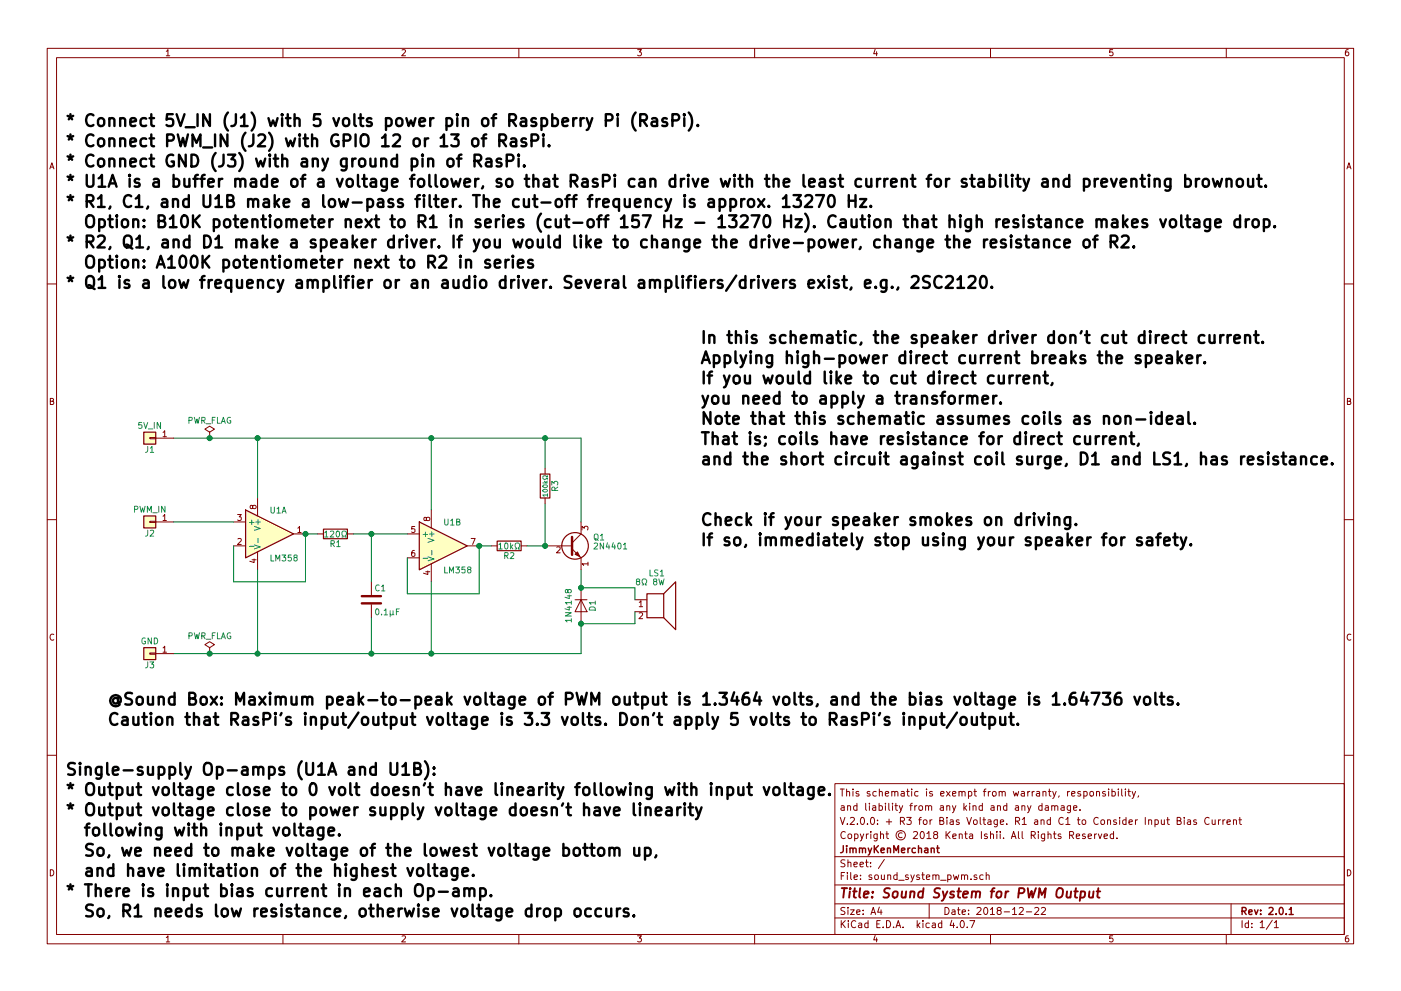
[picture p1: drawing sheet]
<svg xmlns="http://www.w3.org/2000/svg" width="297mm" height="210mm" viewBox="0 0 297 210" stroke-linecap="round" stroke-linejoin="round" font-family="sans-serif">
<g fill="none" stroke="#840000" stroke-width=".21">
<path d="M10 10.3h277v189.9h-277zM12 12.2h273v186.1h-273zM35.3 10.9l.3-.4v1.3M35.3 11.8h.7M60 10.3v1.9M85.2 10.6l.5-.1 .3 .4-.8 .9h.8M110 10.3v1.9M135.2 10.5h.8l-.4 .5 .3 .1 .1 .2-.1 .4-.2 .1-.5-.1M160 10.3v1.9M185.5 10.5l-.3 .9h.8M185.9 11v.8M210 10.3v1.9"/>
<path d="M235.9 10.5h-.6v.6h.6l.1 .5-.3 .2-.4-.1M260 10.3v1.9M285.9 10.5l-.4 .1-.2 .2-.1 .8 .3 .2 .4-.1 .1-.4-.1-.2-.4-.1-.3 .3M10.6 35.8l.4-1.3 .4 1.3M10.7 35.5h.6M285.6 35.8l.4-1.3 .4 1.3M285.7 35.5h.6M10 60.2h2M285 60.2h2M10.7 85.1h.5l.1-.5-.6-.1v1.3h.5l.2-.4-.3-.3M31.7 92.8h1.3v.3h-1.3zM33 93h3.8"/>
<path d="M34.6 91.7l.3-.3v1.3M34.6 92.7h.7M44.4 93h.1M44.4 91.7l1.1-.6-1.1-.7-1 .7 1 .6v1.3M115.6 99.3v1.3M285.7 85.1h.5l.1-.5-.6-.1v1.3h.5l.2-.4-.3-.3M10 110.3h2M31.7 110.6h1.3v.3h-1.3zM33 110.7h3.8M34.6 109.5l.3-.3v1.2M34.6 110.4h.7M49.5 115.8h2.6"/>
<path d="M49.5 110.7h2.6M50.4 109.2h.8l-.5 .4 .4 .1v.6l-.2 .1-.5-.1M50.4 114.3l.5-.1 .3 .4-.8 .9h.8M53.4 118.8h.9M53.6 107.4l.2-.2 .4 .1 .1 .1-.1 .5h-.4l-.2-.1-.2-.5h-.3v.6h.2l.3-.2M53.9 118.6v.7l-.9-.2M54.6 105.7v3.8M54.6 117.1v3.8M62.2 113.3h2.6M63.1 112.1l.4-.4v1.3M63.1 113h.8M67.3 113.3h1.3"/>
<path d="M73.7 113.3h1.2M86.4 113.3h2.5M86.4 118.4h2.5M87.9 116.8h-.4l-.2 .3v.7l.2 .3 .4-.2v-.6h-.4l-.2 .2M87.9 111.7h-.6v.6h.6v.5l-.1 .2-.5-.2M90.4 110l.3-.3 .3 .1 .1 .2-.1 .4-.3 .1-.3-.1-.1-.6h-.3l-.1 .6 .3 .1 .2-.3M91.4 108.2v3.8M91.4 119.6v3.8M99.1 115.8h2.5M99.9 114.2h.8l-.5 1.3M104.1 115.8h1.3M110.5 115.8h1.3"/>
<path d="M115.6 115.8h5.7M115.6 105.7v1.2M118.1 116.1l.4-.1 .3 .4-.8 .9h.8M121.3 116.5l1.9 1.9v2.5M123.2 110.7v2.6l-1.9 1.9M123.4 112.4v-.7l.5 .4 .1-.4h.5l.2 .2-.2 .5M124.7 119.6h-1.3l.3 .4M124.7 119.3v.7M285 110.3h2M11.4 134.6a.58 .58 0 0 0-.8 .6 .58 .58 0 0 0 .8 .5M31.7 138.6h1.3v.2h-1.3zM33 138.7h3.8"/>
<path d="M34.6 137.5l.3-.4v1.3M34.6 138.4h.7M44.4 138.7h.1M44.4 137.4l1.1-.6-1.1-.7-1 .7 1 .6v1.3M78.7 123.4v2.8M78.7 128.3v2.8M90.3 121.3h.8M90.7 121.1v.8l-.9-.3M121.9 127.2h2.6M123.2 127.2l1.3 2.6h-2.6zM123.2 124.7v7.6M134.6 127.2h2.6"/>
<path d="M134.6 129.8h2.6M135.5 127.8l.4-.3v1.2M135.5 130.1l.5-.1 .2 .3-.7 1h.7M135.5 128.7h.7M286.4 134.6a.58 .58 0 0 0-.8 .6 .58 .58 0 0 0 .8 .5M10 160.2h2M177 166.3h108v32h-108zM178.2 173.4l.4 1.5 .5-1.5M178.2 167.4h.8M178.4 171h.5l.1 .9M178.6 167.4v1.5M179 171.3l-.7 .3 .2 .3h.5"/>
<path d="M179.2 176.6a.71 .71 0 0 0-1 .5 .71 .71 0 0 0 .7 .8l.3-.1M179.5 168l.2-.1 .4 .1v.9M179.5 167.4v1.5M179.7 174.8v.1M179.7 171.1l.2-.2 .4 .1v.9M179.7 170.9v1M179.9 177.1l.2-.2 .4 .2 .1 .5-.2 .2-.3 .1-.2-.1zM180.3 173.6l.6-.2 .3 .5-1 1h1M180.8 167.4v.2M180.8 167.9v1M181.2 177l.4-.1 .3 .3-.1 .6h-.6M181.2 176.9v1.5"/>
<path d="M181.7 171l-.4-.1-.3 .3 .1 .6 .2 .1h.4M181.7 170.4v1.5M181.8 174.8v.1M182.1 168l-.4-.1-.2 .2 .1 .2 .5 .2v.3h-.6M182.4 176.9l.4 1M182.6 173.6l.2-.2a.8 .8 0 0 1 .5 .8 .8 .8 0 0 1-.5 .7l-.4-.5zM183.1 176.9l-.5 1.4-.2 .1M183.5 170.4v1.3l.2 .2M183.7 176.9v1M183.9 174.8v.1M184.1 176.9l-.4 .3M184.3 170.4v.2"/>
<path d="M184.3 170.9v1M184.4 168l-.3-.1-.3 .2 .1 .2 .5 .2v.3h-.6M184.6 176.4v.2M184.6 176.9v1M184.7 173.6l.2-.2a.8 .8 0 0 1 .5 .8 .8 .8 0 0 1-.5 .7l-.3-.5zM185 171h.6l.1 .9M185.7 171.3l-.7 .3 .2 .3h.5M185.8 168l-.5-.1-.2 .3v.6l.2 .1 .5-.1M186 176.9l-.1 1.4-.2 .1h-.4M186 177l-.5-.1-.2 .3v.6l.2 .1 .5-.1M186.1 174.8v.1M186.1 174v.1"/>
<path d="M186.4 171l.4-.1 .3 .3-.1 .7h-.6M186.4 170.4v1.5M186.4 168l.2-.1 .4 .1 .1 .9M186.4 167.4v1.5M186.7 177.1l.2-.2 .4 .1v.9M186.7 176.4v1.5M187.7 168.4l.7-.1v-.3l-.5-.1-.2 .2 .1 .7h.6M187.7 170.4v.2M187.7 170.9v1M187.8 176.9h.6M187.9 174.4h1.2M188 176.4v1.3l.4 .2"/>
<path d="M188.4 170.4v1.3l.2 .2M188.5 173.8v1.1M189.1 168l.2-.1 .4 .1v.9M189.1 167.9v1M189.2 170.4v.2M189.2 170.9v1M189.7 168.1l.2-.2 .4 .1 .1 .9M189.7 170.9h.6M189.9 170.4v1.3l.4 .2M190.7 170.9l.3 1M190.9 174.2l.7-.1 .2-.2-.1-.3-.2-.2h-.6v1.5M191.1 168h.6v.9"/>
<path d="M191.3 176.8a.52 .52 0 0 0-.8 .4 .52 .52 0 0 0 .8 .4M191.3 174.2l.5 .7M191.4 170.9l-.5 1.4-.2 .1M191.7 168.3l-.7 .2 .2 .4 .5-.1M192.2 167.9h.6M192.3 173.4h.9l-.5 .6 .4 .1v.7l-.2 .1-.6-.1M192.4 167.4v1.3l.4 .2M192.9 170.9h.5M193.3 167.4v.2M193.3 167.9v1M193.4 170.4l-.3 .3v1.2M193.7 176.6l.6-.2 .2 .5-.9 1h.9"/>
<path d="M194 170.9v1M194.4 170.9l-.4 .3M194.6 168l-.4-.1-.3 .3 .1 .6 .2 .1 .4-.1M194.8 173.9h.5M194.9 171.1l.2-.2 .4 .2 .1 .5-.1 .3h-.4l-.2-.1zM195.2 176.6l.3-.2a.8 .8 0 0 1 .5 .8 .8 .8 0 0 1-.5 .7l-.4-.5zM195.3 173.4l-.3 .3v1.2M195.8 174.1l.2-.2 .5 .2v.5l-.1 .2-.4 .1-.2-.1zM196.2 171.1l.2-.2 .4 .1 .1 .9M196.2 170.9v1M196.4 167.4v.2M196.4 167.9v1"/>
<path d="M196.5 176.9l.5-.5v1.5M196.5 177.9h.9M196.9 171.1l.2-.2 .4 .1v.9M197.2 173.9v1M197.6 173.9l-.4 .3M197.7 168l-.4-.1-.2 .2 .1 .2 .5 .2v.3h-.6M198.2 177.1l-.3-.3 .1-.2 .2-.2 .5 .1 .1 .2-.1 .2-.5 .2-.3 .3v.2l.3 .3h.3l.3-.3v-.2l-.3-.3M199.3 174.1l.7-.1v-.4l-.2-.2h-.5v1.5h.5l.3-.1v-.4l-.3-.3M199.4 171h.6v.9M199.4 168.4l.8-.1-.1-.3-.4-.1-.3 .2 .1 .7h.6M200 171.3l-.7 .3 .2 .3h.5M200.6 176.4v1.5"/>
<path d="M200.7 167.9l.7 1M200.7 171.1l.2-.2 .4 .1 .1 .9M200.7 170.9v1M200.8 173.4v.2M200.8 173.9v1M200.8 177.1l.6 .8M201.4 176.4l-.8 .9M201.4 167.9l-.7 1M201.5 174h.6v.9M201.9 170.9l.4 1M202 168.4l.7-.1-.1-.3-.4-.1-.2 .2v.7h.6M202 177.4l.7-.1v-.3l-.5-.1-.2 .2 .1 .7h.6"/>
<path d="M202.1 174.3l-.7 .3 .2 .3 .5-.1M202.7 170.9l-.5 1.4-.3 .1M203.3 174l-.3-.1-.3 .2 .1 .3 .5 .1v.3h-.6M203.3 168l.2-.1 .4 .1 .1 .9M203.3 167.9v1M203.4 177.1l.2-.2 .4 .1v.9M203.4 176.9v1M204 168.1l.2-.2 .3 .1 .1 .9M204.4 170.4v1.5M204.5 176.9h.6M204.5 171.4l.5 .5M204.7 176.4v1.3l.4 .2"/>
<path d="M205 170.9l-.6 .6M205 173.4l.5 1.5 .5-1.5M205.3 168l.5-.1 .2 .3-.1 .6h-.6M205.3 167.9v1.5M205.6 177h.6v.9M205.6 170.4v.2M205.6 170.9v1M206.2 177.3l-.7 .3 .2 .3 .5-.1M206.3 171.1l.2-.2 .4 .1v.9M206.3 170.9v1M206.5 174.1l.2-.2 .4 .2 .1 .5-.1 .2-.4 .1-.2-.1zM206.5 167.9h.5"/>
<path d="M206.7 167.4v1.3l.3 .2M207.8 173.4v1.3l.2 .2M208.1 176.4v1.5M208.3 171l-.5-.1-.2 .3v.6l.2 .1h.5M208.3 170.4v1.5M208.4 173.9h.6M208.5 167.9h.5M208.6 173.4v1.3l.4 .2M209 167.4l-.3 .2v1.3M209.3 177l-.4-.1-.2 .2 .1 .3 .5 .1v.3h-.6M209.5 174h.6v.9M209.5 167.9v1"/>
<path d="M210 167.9l-.5 .3M210 177.1l.2-.2 .4 .1v.9M210 176.4v1.5M210.1 174.3l-.7 .3 .2 .3 .5-.1M210.1 171h.6l.1 .9M210.5 168l.2-.1 .4 .1 .1 .6-.1 .2-.4 .1-.2-.1zM210.8 171.3l-.7 .3 .2 .3h.5M211.4 176.4v.2M211.4 176.9v1M211.5 173.9l-.1 1.4-.2 .1h-.4M211.5 174l-.5-.1-.3 .3 .1 .6 .2 .1 .5-.1M211.5 171.1l.2-.2 .4 .1v.9"/>
<path d="M211.5 170.9v1M211.8 168l.2-.1 .4 .1 .1 .9M211.8 167.9v1M212.1 176.4v.2M212.1 176.9v1M212.1 174.4l.7-.1v-.3l-.5-.1-.2 .2 .1 .7h.6M212.5 168.1l.2-.2 .4 .1v.9M212.8 177.8v.1M213.5 174.8v.1M213.5 171l-.5-.1-.2 .3v.6l.2 .1h.5M213.5 170.4v1.5M214.4 177.9l.5-1.5 .5 1.5"/>
<path d="M214.6 177.5h.7M214.8 167.9l.3 1 .3-.7 .3 .7 .3-1M215.3 174.2l.7-.1 .2-.2-.1-.3-.2-.2h-.6v1.5M215.3 171h.6l.1 .9M215.7 174.2l.5 .7M215.9 176.4v1.3l.2 .2M216 171.3l-.8 .3 .3 .3h.5M216.6 168h.5l.1 .9M216.7 171.1l.2-.2 .3 .1 .1 .9M216.7 170.9v1M216.7 176.4v1.3l.2 .2M216.7 173.9l.5-.5v1.5"/>
<path d="M216.7 174.9h.9M217.2 168.3l-.7 .2 .2 .4 .5-.1M217.9 170.9l.3 1M217.9 167.9v1M218.3 167.9l-.4 .3M218.6 170.9l-.5 1.4-.2 .1M218.6 177.2l.8-.1 .1-.2-.1-.3-.2-.2h-.6v1.5M218.8 167.9v1M219 177.2l.5 .7M219.3 167.9l-.5 .3M219.4 174h.6v.9M219.8 168h.6v.9"/>
<path d="M220 174.3l-.7 .3 .2 .3 .5-.1M220.1 176.4v.2M220.1 176.9v1M220.4 168.3l-.7 .2 .2 .4 .5-.1M220.7 174.1l.2-.2 .4 .1 .1 .9M220.7 173.9v1M220.9 171l-.4-.1-.3 .3 .1 .6 .2 .1h.4M220.9 170.4v1.5M221.1 168l.2-.1 .4 .1 .1 .9M221.1 167.9v1M221.5 176.9l-.1 1.4-.2 .1h-.3M221.5 177l-.4-.1-.3 .3 .1 .6 .2 .1 .4-.1"/>
<path d="M221.6 171h.6l.1 .9M222.2 177.1l.2-.2 .4 .1v.9M222.2 176.4v1.5M222.3 171.3l-.7 .3 .2 .3h.5M222.3 167.9h.5M222.5 167.4v1.3l.3 .2M222.7 174l-.4-.1-.3 .3 .1 .6 .2 .1 .4-.1M222.7 173.4v1.5M223 171.1l.2-.2 .4 .1v.9M223 170.9v1M223.2 167.9l.3 1M223.3 176.9h.6"/>
<path d="M223.5 176.4v1.3l.4 .2M223.6 171.1l.3-.2 .3 .1 .1 .9M223.9 167.9l-.5 1.4-.2 .1M224.6 168.8l-.2 .3M224.9 177l-.3-.1-.3 .2 .1 .3 .5 .1v.3h-.6M225 171h.6v.9M225.4 173.6a.71 .71 0 0 0-1 .5 .71 .71 0 0 0 .7 .8l.3-.1M225.6 171.3l-.7 .3 .2 .3h.5M226 173.9l.4-.5v1.5M226 174.9h.8M226.3 167.9v1M226.8 177.2l.7-.1 .1-.2v-.3l-.2-.2h-.6v1.5"/>
<path d="M226.8 167.9l-.5 .3M227 170.9l-.1 1.4-.2 .1h-.4M227 171l-.5-.1-.2 .3v.6l.2 .1h.5M227.1 177.2l.5 .7M227.2 168.4l.7-.1v-.3l-.5-.1-.2 .2 .1 .7h.6M227.6 171.4l.7-.1v-.3l-.5-.1-.2 .2 .1 .8h.6M228.2 177.4l.7-.1v-.3l-.5-.1-.2 .2 .1 .7h.6M228.4 173.9h.6M228.6 173.4v1.3l.4 .2M229 171.8v.1M229.1 168l-.4-.1-.2 .2 .1 .2 .5 .2v.3h-.6M229.5 174.1l.2-.2 .4 .2 .1 .5-.1 .2-.4 .1-.2-.1z"/>
<path d="M229.8 168l.4-.1 .3 .3-.1 .6h-.6M229.8 167.9v1.5M230.1 177l-.4-.1-.2 .2 .1 .3 .5 .1v.3h-.6M230.7 177.4l.7-.1v-.3l-.5-.1-.2 .2 .1 .7h.6M231.1 168l.2-.1 .5 .1 .1 .6-.2 .2-.4 .1-.2-.1zM232.1 176.9v1M232.5 168l.2-.1 .4 .1v.9M232.5 167.9v1M232.5 176.9l-.4 .3M232.8 173.6a.71 .71 0 0 0-1 .5 .71 .71 0 0 0 .8 .8l.2-.1M232.9 176.9l.3 1 .4-1M233.5 174.1l.2-.2 .4 .2 .1 .5-.1 .2-.4 .1-.2-.1z"/>
<path d="M234.1 177.4l.7-.1-.1-.3-.4-.1-.2 .2 .1 .7h.5M234.3 168l-.3-.1-.2 .2v.2l.5 .2v.3h-.5M234.8 174.1l.2-.2 .4 .1 .1 .9M234.8 173.9v1M235.1 167.4v.2M235.1 167.9v1M235.8 168l.4-.1 .3 .3-.2 .6h-.5M235.8 167.4v1.5M236.1 177l-.4-.1-.3 .3 .1 .6 .2 .1 .4-.1M236.1 176.4v1.5M236.7 174l-.4-.1-.2 .2 .1 .3 .5 .1v.3h-.6M236.8 177.8v.1"/>
<path d="M237.1 167.4v.2M237.1 167.9v1M237.4 173.4v.2M237.4 173.9v1M237.8 167.4v1.3l.2 .2M238.6 167.4v.2M238.6 167.9v1M238.7 174l-.4-.1-.3 .3 .1 .6 .2 .1 .4-.1M238.7 173.4v1.5M239.1 167.9h.6M239.3 167.4v1.3l.4 .2M239.4 174.4l.7-.1-.1-.3-.4-.1-.2 .2v.7h.6"/>
<path d="M240 167.9l.4 1M240.7 173.9v1M240.8 167.9l-.5 1.4-.3 .1M241.2 173.9l-.5 .3M241.4 168.8l-.2 .3M242.8 173.4v1.5M243.5 174.1l.2-.2 .4 .1 .1 .9M243.5 173.9v1M244.9 174l.4-.1 .3 .3-.1 .6h-.6M244.9 173.9v1.5M246.2 173.9l.1 .9 .4 .1 .2-.1M246.9 173.9v1"/>
<path d="M247.4 173.9h.5M247.6 173.4v1.3l.3 .2M249.6 174.1l.7-.1v-.4l-.2-.2h-.5v1.5h.6l.2-.1v-.4l-.3-.3M251.1 173.4v.2M251.1 173.9v1M251.8 174h.6v.9M252.4 174.3l-.7 .3 .2 .3 .5-.1M253.6 174l-.3-.1-.2 .2v.3l.5 .1v.3h-.5M256.4 173.6a.71 .71 0 0 0-1 .5 .71 .71 0 0 0 .7 .8l.3-.1M257 173.9l.1 .9 .3 .1 .2-.1M257.6 173.9v1M258.3 173.9v1"/>
<path d="M258.8 173.9l-.5 .3M259.3 173.9v1M259.7 173.9l-.4 .3M260.1 174.4l.8-.1-.1-.3-.4-.1-.3 .2 .1 .7h.6M261.5 174.1l.2-.2 .4 .1 .1 .9M261.5 173.9v1M262.7 173.9h.5M262.9 173.4v1.3l.3 .2M285 160.2h2M10.7 184.5a.65 .65 0 0 1 .7 .7 .65 .65 0 0 1-.7 .6zM35.3 198.9l.3-.4v1.3M35.3 199.8h.7"/>
<path d="M60 198.3v1.9M85.2 198.6l.5-.1 .3 .4-.8 .9h.8M110 198.3v1.9M135.2 198.5h.8l-.4 .5 .3 .1 .1 .2-.1 .4-.2 .1-.5-.1M160 198.3v1.9M177 194.8h108M177 191.8h108M177 187.8h108M177 181.8h108M178.4 195.3v1.5M178.4 185.8h.5M178.6 196l.6 .8"/>
<path d="M179.1 185.1h-.7v1.5M179.1 192.6l-.5-.1-.3 .3 .1 .3 .7 .4v.4l-.2 .1-.6-.1M179.1 182.5l-.5-.1-.3 .3 .1 .3 .7 .4v.4l-.2 .1-.6-.1M179.2 195.3l-.8 .9M179.7 185.1v.2M179.7 185.6v1M179.8 192.5v.2M179.8 183.1l.2-.2 .4 .1v.9M179.8 182.4v1.5M179.8 193v1M179.9 195.3v.2M179.9 195.8v1"/>
<path d="M180.3 193h.8l-.8 1h.8M180.4 185.1v1.3l.2 .2M181.1 183.4l.7-.1-.1-.3-.4-.1-.2 .2v.7h.6M181.1 186.1l.7-.1-.1-.3-.4-.1-.2 .2 .1 .7h.5M181.4 195.5a.71 .71 0 0 0-1 .5 .71 .71 0 0 0 .8 .8l.2-.1M181.6 193.5l.7-.1v-.3l-.4-.1-.3 .2 .1 .7h.6M182.1 195.9h.6v.9M182.3 183.4l.8-.1-.1-.3-.4-.1-.3 .2 .1 .7h.6M182.4 186.5v.1M182.4 185.7v.1M182.7 196.2l-.7 .3 .2 .3 .5-.1M183 193.9v.1"/>
<path d="M183 193.1v.1M183.5 182.9h.6M183.7 182.4v1.3l.4 .2M184 195.9l-.4-.1-.3 .3 .1 .6 .2 .1 .4-.1M184 195.3v1.5M184.6 183.8v.1M184.6 183v.1M184.7 194l.4-1.5 .5 1.5M184.8 193.6h.7M184.8 185.7l-.3-.1-.3 .2 .1 .2 .5 .2v.3h-.6M185.5 185.7l.2-.1 .5 .1v.6l-.1 .2-.4 .1-.2-.1zM185.5 198.5l-.3 .9h.8"/>
<path d="M185.9 199v.8M185.9 196h.5M186.4 192.5l-.3 1h.9M186.6 195.3h-.7v1.5h.7M186.8 193v1M186.9 185.6v.9l.4 .1 .2-.1M187.2 196.7v.1M187.5 185.6v1M187.5 182.3l-1.3 2M188 195.3a.76 .76 0 0 1 .8 .8 .76 .76 0 0 1-.8 .7zM188.2 185.7l.2-.1 .4 .1v.9M188.2 185.6v1"/>
<path d="M189.5 196.7v.1M190 196.8l.4-1.5 .6 1.5M190.1 196.4h.7M190.2 185.7l-.4-.1-.3 .3 .1 .6 .2 .1 .4-.1M190.2 185.1v1.5M190.6 186.8h1.1M191.5 196.7v.1M192.6 185.7l-.4-.1-.2 .2v.2l.6 .2v.3h-.6M193.1 185.6l.4 1M193.9 185.6l-.6 1.4-.2 .1M194.5 195.3v1.5M194.6 196.3l.4 .5"/>
<path d="M194.9 185.7l-.3-.1-.3 .2 .1 .2 .5 .2v.3h-.6M195 195.8l-.5 .6M195.4 185.6h.6M195.6 185.1v1.3l.4 .2M195.7 195.3v.2M195.7 195.8v1M196.4 186.1l.7-.1v-.3l-.5-.1-.2 .2 .1 .7h.6M197 191.8v3M197 195.9l-.4-.1-.3 .3 .1 .6 .2 .1 .4-.1M197.7 195.9h.6v.9M197.8 185.7l.2-.1 .4 .1v.9M197.8 185.6v1"/>
<path d="M198.3 196.2l-.7 .3 .2 .3 .5-.1M198.4 185.8l.3-.2 .3 .1 .1 .9M199.4 186.8h1.2M199.7 195.9l-.5-.1-.2 .3v.6l.2 .1 .5-.1M199.7 195.3v1.5M200.4 192.5a.76 .76 0 0 1 .8 .8 .76 .76 0 0 1-.8 .7zM200.9 185.7l.5-.1 .3 .3-.2 .6h-.6M200.9 185.6v1.5M201.8 195.2l-.4 1.1h1M201.9 193.1h.5l.1 .9M202.1 185.6l.3 1 .3-.7 .3 .7 .3-1M202.2 195.8v1"/>
<path d="M202.5 193.4l-.7 .3 .2 .3 .5-.1M202.9 196.7v.1M203 193h.6M203.2 192.5v1.3l.4 .2M203.8 195.4l.1-.1a.8 .8 0 0 1 .6 .8 .8 .8 0 0 1-.6 .7 .97 .97 0 0 1-.1-1.4zM203.9 185.7l.2-.1 .3 .1 .1 .9M203.9 185.6v1M204 193.5l.7-.1-.1-.3-.4-.1-.2 .2 .1 .7h.5M204.5 185.8l.2-.2 .4 .1 .1 .9M205.1 196.7v.1M205.4 193.9v.1M205.4 193.1v.1"/>
<path d="M205.6 195.3h1.1l-.7 1.5M205.9 186.5v.1M207.1 185.7l-.4-.1-.2 .2 .1 .2 .5 .2v.3h-.6M207.1 192.7l.6-.2 .3 .5-.9 1h.9M208.4 185.7l-.4-.1-.3 .3 .1 .6 .2 .1 .4-.1M208.7 192.7l.2-.2a.8 .8 0 0 1 .5 .8 .8 .8 0 0 1-.5 .7l-.3-.5zM209.1 185.7l.2-.1 .4 .1v.9M209.1 185.1v1.5M210 193l.4-.5v1.5M210 194h.8M210 198.3v1.9M211.7 193.2l-.3-.3 .1-.2 .2-.2 .4 .1 .2 .2-.1 .2-.5 .2-.3 .3v.2l.3 .3h.3l.3-.3v-.2l-.3-.3"/>
<path d="M212.9 193.5h1.1M214.7 193l.4-.5v1.5M214.7 194h.8M216.1 192.7l.6-.2 .3 .5-1 1h1M217.6 193.5h1.1M219.4 192.7l.6-.2 .2 .5-.9 1h.9M220.8 192.7l.6-.2 .3 .5-1 1h1M235.9 198.5h-.6v.7l.6-.1 .1 .5-.3 .2-.4-.1M260 198.3v1.9M261 191.8v6.5M263.3 195.3v1.5M264.7 195.9l-.4-.1-.3 .3 .1 .6 .2 .1 .4-.1"/>
<path d="M264.7 195.3v1.5M265.4 196.7v.1M265.4 195.9v.1M267.2 195.8l.4-.5v1.5M267.2 196.8h.8M269.7 195.2l-1.2 2M270.2 195.8l.4-.5v1.5M270.2 196.8h.8M285.7 184.5a.65 .65 0 0 1 .7 .7 .65 .65 0 0 1-.7 .6zM285.9 198.5l-.4 .1-.2 .3-.1 .7 .3 .2 .4-.1 .1-.4-.1-.2-.4-.1-.3 .3"/>
<circle cx="191" cy="177.2" r="1"/>
</g>
<g fill="none" stroke="#840000" stroke-width=".3">
<path d="M178.8 179.4l-.1 1.3-.5 .2M179.5 179.4v.2M179.5 179.9v1M180.2 179.9v1M182.2 179.9v1M184.1 179.9l.3 1M184.8 179.9l-.5 1.4-.2 .1M185.4 179.4v1.5M186.2 179.4l-.8 .9M188.2 179.9v1M192.5 179.9v1M192.9 179.9l-.4 .3"/>
<path d="M194.7 179.4v1.5M197.4 179.9v1M198.6 179.9h.5M198.8 179.4v1.3l.3 .2M180.2 180.1l.2-.2 .4 .1v.9M180.8 180.1l.3-.2 .3 .1 .1 .9M182.2 180.1l.2-.2 .4 .1 .1 .9M182.9 180.1l.2-.2 .3 .1 .1 .9M185.6 180.1l.6 .8M186.8 180.4l.7-.1v-.3l-.5-.1-.2 .2 .1 .7h.6M188.2 180.1l.2-.2 .3 .1 .1 .9M189.5 180.9v-1.5l.5 1.1 .5-1.1v1.5"/>
<path d="M191.1 180.4l.7-.1v-.3l-.4-.1-.3 .2 .1 .7h.6M194.1 180l-.5-.1-.2 .3v.6l.2 .1 .5-.1M194.7 180.1l.2-.2 .4 .1 .1 .9M196.1 180h.6v.9M196.7 180.3l-.7 .3 .2 .3 .5-.1M197.4 180.1l.2-.2 .4 .1 .1 .9M263.3 193.3l.8-.1 .1-.2-.1-.3-.2-.2h-.6v1.5M263.7 193.3l.5 .7M264.8 193.5l.7-.1-.1-.3-.4-.1-.2 .2v.7h.6M266 193l.3 1 .4-1M267.3 193.9v.1M267.3 193.1v.1"/>
<path d="M269.1 192.7l.5-.2 .3 .5-.9 1h.9M270.6 193.9v.1M271.3 192.7l.3-.2a.8 .8 0 0 1 .5 .8 .8 .8 0 0 1-.5 .7l-.4-.5zM272.7 193.9v.1M273.3 193l.5-.5v1.5M273.3 194h.9"/>
</g>
<g fill="none" stroke="#840000" stroke-width=".41">
<path d="M178.5 188.4h1.1M179 188.4l-.2 2M180.2 189.1l-.2 1.3M180.3 188.4l-.1 .2 .2-.1-.1-.1-.1 .2M180.9 189.1h.7M181.2 188.4l-.2 1.8 .1 .1 .4 .1M182.4 188.4l-.2 1.8 .2 .2M183.2 189.8l.9-.2v-.4l-.6-.1-.3 .3v.9h.7M184.9 190.3v.1M185.1 189.2l-.1 .2-.1-.1 .2-.1-.1 .2M188.7 188.5l-.8-.1-.3 .2v.6l.8 .4 .1 .5-.4 .3-.8-.1M189.4 189.3l.3-.2 .6 .2v.8l-.4 .3-.6-.1z"/>
<path d="M191.3 189.1l-.1 1.2 .5 .1 .3-.1M192.1 189.1l-.1 1.3M193 189.3l.3-.2 .5 .1v1.2M193.1 189.1l-.2 1.3M195.7 189.2l-.2-.1a.67 .67 0 0 0-.8 .4v.8l.3 .1 .6-.1M195.8 188.4l-.2 2M199.3 188.5l-.7-.1-.4 .2v.6l.8 .4 .1 .5-.4 .3-.8-.1M199.9 189.1l.3 1.3M200.9 189.1l-.9 1.8-.4 .2M202.3 189.2l-.5-.1-.3 .4 .2 .3 .5 .1 .1 .3-.2 .1h-.7M203 189.1h.7M203.3 188.4l-.2 1.8 .1 .1 .4 .1"/>
<path d="M204.2 189.8l1-.2v-.4l-.6-.1-.3 .3-.1 .9h.8M206.1 189.3l.3-.2 .5 .1-.1 1.2M206.1 189.1l-.1 1.3M207 189.4a.52 .52 0 0 1 .7-.2v1.2M210 189.1h.8M210.9 188.4l-.4 .1-.1 .2-.2 1.7M211.4 189.3l.3-.2 .6 .2v.8l-.4 .3-.6-.1zM213.3 189.1l-.2 1.3M213.8 189.1l-.4 .1-.2 .3M216 189.5l.9-.1a.56 .56 0 0 0 .1-.9l-.9-.1-.2 2M217.9 188.4l.3 2 .5-1.4 .2 1.4 .7-2M220.2 190.4l.2-2 .5 1.5 .8-1.5-.2 2"/>
<path d="M224.2 188.7a.66 .66 0 0 1 1.1 0 1.43 1.43 0 0 1-.6 1.7l-.5-.1a1.49 1.49 0 0 1 0-1.6zM226.2 189.1v1.2l.4 .1 .3-.1M227.1 189.1l-.2 1.3M227.8 189.1h.7M228.1 188.4l-.2 1.8 .1 .1 .4 .1M229.2 189.2l.5-.1 .3 .2-.1 1a.67 .67 0 0 1-.9 0M229.2 189.1l-.3 2M231 189.1l-.1 1.2 .5 .1 .3-.1M231.9 189.1l-.2 1.3M232.5 189.1h.8M232.9 188.4l-.2 1.8v.1l.4 .1"/>
</g>
<g fill="#ffffc2" stroke="#ffffc2" stroke-width=".21">
<path d="M52.1 108.2l10.1 5.1-10.1 5.1z"/>
<path d="M30.5 109.5h2.5v2.5h-2.5z"/>
<path d="M88.9 110.7l10.2 5.1-10.2 5.1z"/>
<path d="M30.5 137.4h2.5v2.5h-2.5z"/>
<path d="M30.5 91.7h2.5v2.5h-2.5z"/>
</g>
<g fill="none" stroke="#840000" stroke-width=".25">
<path d="M30.5 91.7h2.5v2.5h-2.5zM30.5 109.5h2.5v2.5h-2.5zM52.1 108.2l10.1 5.1-10.1 5.1zM68.6 112.3h5.1v2h-5.1zM88.9 110.7l10.2 5.1-10.2 5.1zM105.4 114.8h5.1v2h-5.1zM114.6 100.6h2v5.1h-2zM30.5 137.4h2.5v2.5h-2.5zM137.2 126h3.5v5.1h-3.5zM140.7 126l2.6-2.6v10.2l-2.6-2.5"/>
<circle cx="121.9" cy="115.8" r="2.82"/>
</g>
<g fill="none" stroke="#008484" stroke-width=".21">
<path d="M30 89.6h-.6v.6h.6v.6l-.1 .1-.5-.1M30.5 89.6l.4 1.3 .4-1.3M31.3 94.7v1.1l-.5 .2M31.4 91h1M31.9 95.1l.3-.4v1.3M31.9 96h.7M32.7 89.6v1.3M34 89.6v1.3l-.7-1.3v1.3M40.1 89.2l.6-.1v-.5l-.6-.1v1.3M41.2 88.5l.3 1.3 .3-.9 .2 .9 .3-1.3M42.8 89.2l.6-.1v-.5l-.6-.1v1.3M43.1 89.2l.4 .6"/>
<path d="M43.7 89.9h1M45 89.1h.4M45.6 88.5h-.6v1.3M46.1 88.5v1.3h.6M46.9 89.8l.4-1.3 .5 1.3M47.1 89.4h.6M48.9 88.6a.59 .59 0 0 0-.7 .6 .59 .59 0 0 0 .7 .5v-.5h-.2M28.5 108.1l.6-.1 .1-.5-.7-.1v1.3M29.7 107.4l.3 1.3 .2-.9 .3 .9 .3-1.3M31.2 108.7v-1.3l.5 .9 .4-.9v1.3M31.3 112.5v1.1l-.5 .2M31.9 112.6l.5-.1 .2 .3-.8 1h.8"/>
<path d="M32.4 108.8h1M33.7 107.4v1.3M35 107.4v1.3l-.7-1.3v1.3M52.9 115.9h.9M52.9 110.8h.9M53.4 110.4v.9M53.9 115.6l1.3 .4-1.3 .5M53.9 111.7l1.3 .4-1.3 .4M54.2 110.8h1M54.7 110.3v.9M54.7 114.2v1M57.5 107.6v1l.2 .3h.2l.3-.3v-1"/>
<path d="M57.5 117.7v1.3h.6M58.5 119v-1.3l.4 .9 .4-.9v1.3M58.7 107.9l.4-.3v1.3M58.7 108.9h.7M59.8 117.7h.8l-.5 .5 .4 .1v.6l-.1 .1-.6-.1M59.8 108.9l.4-1.3 .5 1.3M59.9 108.5h.6M61.7 117.7h-.6v.6h.6v.6l-.1 .1-.5-.1M62.5 118.3l-.2-.2 .1-.2h.6v.3l-.6 .1-.1 .2 .1 .4 .1 .1h.3l.2-.2v-.4l-.2-.1M68.8 113l.4-.3v1.2M68.8 113.9h.7M70.1 112.8l.4-.1 .3 .3-.8 .9h.8"/>
<path d="M70.2 115.4l.6-.1v-.5l-.6-.1v1.3M70.5 115.4l.4 .6M71.4 112.8l.2-.1a.67 .67 0 0 1 .4 .6 .67 .67 0 0 1-.4 .6l-.3-.4zM71.4 115.1l.4-.4v1.3M71.4 116h.7M72.5 113.9h.3v-.2a.54 .54 0 0 1-.3-.7 .54 .54 0 0 1 .8-.3l.2 .6-.3 .4v.2h.3M89.7 113.4h1M89.7 118.5h1M90.2 112.9v1M90.8 118.2l1.2 .4-1.2 .4M90.8 114.2l1.2 .4-1.2 .5M91.1 113.3h.9"/>
<path d="M91.5 112.8v1M91.5 116.8v.9M94.3 110.1v1l.2 .3h.3l.2-.3v-1M95.6 110.5l.3-.4v1.3M95.6 111.4h.7M96.8 110.7l.6-.1v-.4l-.6-.1v1.3h.5l.2-.4-.2-.3M105.8 115.6l.3-.4v1.3M105.8 116.5h.7M107 117.9l.6-.1 .1-.5-.7-.1v1.3M107.1 115.3l.2-.1a.67 .67 0 0 1 .4 .6 .67 .67 0 0 1-.4 .7l-.3-.5zM107.3 117.9l.4 .6M108.2 117.3l.5-.1 .2 .4-.7 .9h.7"/>
<path d="M108.3 115.2v1.3M108.4 116l.3 .5M108.7 115.6l-.4 .5M109.2 116.5h.3v-.3a.54 .54 0 0 1-.3-.7 .54 .54 0 0 1 .8-.2l.2 .6-.3 .3v.3h.3M115.1 102.5h1M115.1 103a.47 .47 0 0 1 .6-.2 .47 .47 0 0 1 .3 .5 .48 .48 0 0 1-.5 .2 .48 .48 0 0 1-.4-.5zM115.2 103.9a.46 .46 0 0 1 .5-.2 .46 .46 0 0 1 .3 .5 .48 .48 0 0 1-.5 .2 .48 .48 0 0 1-.4-.4zM115.4 102.1l.4 .4M116.1 105h-1l.3 .3M116.1 100.9v.3l-.7-.3-.3 .3 .1 .4 .4 .1 .5-.3v.3M116.1 104.7v.6M116.1 102.1l-.4 .3"/>
<path d="M117 102.9v-.8l.5 .5 .1-.4h.5l.2 .2-.2 .5M117.7 104.1l-.1-.7h-.5l-.1 .7h1.3M118.3 103.3l-.6 .5M126 115.3l.5-.1 .2 .4-.8 .9h.8M126 113.5l.3-.2 .3 .1 .2 .7a.42 .42 0 0 1-.2 .4 .42 .42 0 0 1-.4 0l-.2-.4zM126.2 114.3l.7 .4M127.3 113.7l.4-.4v1.3M127.3 114.6h.7M128 115.2v1.3l-.7-1.3v1.3M128.8 115.1l-.3 .9h.8M129.1 115.6v.9M130 115.1l-.3 .9h.8"/>
<path d="M130.3 115.6v.9M131.1 115.3l.1-.1a.67 .67 0 0 1 .5 .6 .67 .67 0 0 1-.5 .7l-.2-.5zM132.2 115.6l.3-.4v1.3M132.2 116.5h.7M30.8 135.4a.59 .59 0 0 0-.7 .6 .59 .59 0 0 0 .7 .5v-.4h-.2M32.1 135.4v1.2l-.7-1.2v1.2M32.7 135.4a.64 .64 0 0 1 .7 .6 .64 .64 0 0 1-.7 .6zM40.1 134.9l.6-.1v-.4l-.6-.1v1.2M41.2 134.3l.3 1.2 .3-.9 .2 .9 .3-1.2M42.8 134.9l.6-.1v-.4l-.6-.1v1.2M43.1 134.9l.4 .6M43.7 135.6h1"/>
<path d="M45 134.8h.4M45.6 134.3h-.6v1.2M46.1 134.3v1.2h.6M46.9 135.5l.4-1.2 .5 1.2M47.1 135.1h.6M48.9 134.3a.59 .59 0 0 0-.7 .6 .59 .59 0 0 0 .7 .6v-.5h-.2M79.7 129.3l.2-.1a.67 .67 0 0 1 .5 .6 .67 .67 0 0 1-.5 .6l-.3-.4zM80.4 124.2a.56 .56 0 0 0-.8 .5 .56 .56 0 0 0 .8 .5M80.9 124.5l.4-.4v1.3M80.9 130.3v.1M80.9 125.4h.7M81.5 129.5l.3-.3v1.2"/>
<path d="M81.5 130.4h.7M82.7 129.6v1.3M83.3 130.2l.2 .2M83.3 129.6v.8h-.4l-.2-.2M84 129.8h.5M84.7 129.2h-.7v1.2M94.3 120.3v1.3h.6M95.3 121.6v-1.3l.4 .9 .4-.9v1.3M96.6 120.3h.8l-.4 .5 .4 .1v.5l-.2 .2-.6-.2M98.6 120.3h-.6l-.1 .6h.7v.5l-.2 .2-.5-.2M99.4 120.8l-.3-.2 .1-.2h.6v.3l-.6 .2-.1 .2 .1 .3 .2 .2h.2l.2-.3v-.4l-.2-.1M119.9 130h1.2l-1.2 .7h1.2"/>
<path d="M120.3 128.8h.8M120.3 126.4h.8M120.4 125.3l.2-.2h.4l.1 .2v.4l-.5 .1-.2-.1-.1-.6h-.3l-.1 .6 .3 .1 .2-.3M120.7 128.7v.7l-.9-.2M120.7 126.2v.8l-.9-.3M121.1 131.6h-1.2l.3 .4M121.1 127.9h-1.2l.3 .3M121.1 127.5v.7M121.1 131.3v.7M125 129a.69 .69 0 0 1 .8-.2 .69 .69 0 0 1 .4 .7h-1.3zM126.2 127.9h-1.3l.4 .3M126.2 127.5v.7"/>
<path d="M135.2 123.4l-.3-.3 .1-.2h.6v.3l-.6 .2-.1 .2 .1 .4 .2 .1h.2l.2-.3v-.3l-.2-.1M136.1 124.1h.3v-.3a.54 .54 0 0 1-.2-.7 .54 .54 0 0 1 .7-.2l.2 .6-.3 .3v.3h.3M137.8 120.9v1.3h.6M138.8 123.4l-.2-.3v-.2h.6v.3l-.5 .2-.1 .2v.4l.2 .1h.2l.3-.3-.1-.3-.2-.1M139.5 121h-.6l-.1 .4a.54 .54 0 0 1 .6 .7l-.1 .1-.5-.1M139.7 122.8l.3 1.3 .3-.9 .2 .9 .3-1.3M140 121.3l.4-.4v1.3M140 122.2h.7M31.3 140.4v1.1l-.5 .2M31.8 140.4h.8l-.4 .5 .3 .1v.6l-.1 .1-.6-.1"/>
</g>
<path d="M121.3 113.9v3.8M76.7 128h4.1M76.7 126.5h4.1" fill="none" stroke="#840000" stroke-width=".51"/>
<g fill="none" stroke="#008400" stroke-width=".21">
<path d="M36.8 93h86.4v17.7M54.6 93v12.7M91.4 93v15.2M115.6 93v6.3M36.8 110.7h12.7M67.3 113.3h-2.5v10.1h-15.3v-7.6M74.9 113.3h11.5M78.7 113.3v10.1M104.1 115.8h-2.5v10.2h-15.2v-7.6M115.6 106.9v8.9h-3.8M54.6 120.9v17.8M78.7 131.1v7.6"/>
<path d="M91.4 123.4v15.3M123.2 120.9v3.8h11.4v2.5M134.6 129.8v2.5h-11.4v6.4h-86.4"/>
</g>
<g fill="#008400" stroke="#008400" stroke-width=".25">
<circle cx="64.8" cy="113.3" r=".51"/>
<circle cx="78.7" cy="113.3" r=".51"/>
<circle cx="91.4" cy="138.7" r=".51"/>
<circle cx="78.7" cy="138.7" r=".51"/>
<circle cx="101.6" cy="115.8" r=".51"/>
<circle cx="91.4" cy="93" r=".51"/>
<circle cx="123.2" cy="132.3" r=".51"/>
<circle cx="123.2" cy="124.7" r=".51"/>
<circle cx="54.6" cy="138.7" r=".51"/>
<circle cx="54.6" cy="93" r=".51"/>
<circle cx="44.5" cy="138.7" r=".51"/>
<circle cx="44.5" cy="93" r=".51"/>
<circle cx="115.6" cy="93" r=".51"/>
<circle cx="115.6" cy="115.8" r=".51"/>
</g>
<g fill="none" stroke="#000" stroke-width=".51">
<path d="M14.3 24.6l.6 .2 .6-.2M14.3 28.9l.6 .2 .6-.2M14.3 33.2l.6 .2 .6-.2M14.3 37.5l.6 .2 .6-.2M14.6 25.3l.3-.5 .4 .5M14.6 29.6l.3-.5 .4 .5M14.6 33.9l.3-.5 .4 .5M14.6 38.2l.3-.5 .4 .5M14.9 24.2v.6M14.9 28.5v.6M14.9 32.8v.6M14.9 37.1v.6"/>
<path d="M18.4 37.1l.1 2.3a.85 .85 0 0 0 1.1 .1l.2-.4v-2M19.8 24.5a.93 .93 0 0 0-1.1-.2 .93 .93 0 0 0-.4 1 1.06 1.06 0 0 0 .2 1.1 1.06 1.06 0 0 0 1.2 .2l.1-.1M19.8 28.8a.93 .93 0 0 0-1.1-.2 .93 .93 0 0 0-.4 1 1.06 1.06 0 0 0 .2 1.1 1.06 1.06 0 0 0 1.2 .2l.1-.1M19.8 33.1a.93 .93 0 0 0-1.1-.2 .93 .93 0 0 0-.4 1 1.06 1.06 0 0 0 .2 1.1 1.06 1.06 0 0 0 1.2 .2l.1-.1M20.9 37.8l.7-.7v2.5M20.9 39.6h1.4M21 25.2a.69 .69 0 0 1 1.1 .3v.8a.68 .68 0 0 1-.7 .5 .68 .68 0 0 1-.6-.5v-.8zM21 29.5a.69 .69 0 0 1 1.1 .3v.8a.68 .68 0 0 1-.7 .5 .68 .68 0 0 1-.6-.5v-.8zM21 33.8a.69 .69 0 0 1 1.1 .3v.7a.68 .68 0 0 1-.7 .5 .68 .68 0 0 1-.6-.5v-.7zM23 39.6l.9-2.5 .8 2.5M23.2 25.3a.61 .61 0 0 1 1.1 .1v1.3M23.2 29.6a.61 .61 0 0 1 1.1 .1v1.3"/>
<path d="M23.2 33.9a.61 .61 0 0 1 1.1 .1v1.3M23.2 25.1v1.6M23.2 29.4v1.6M23.2 33.6v1.7M23.3 38.9h1.2M25.5 25.3a.61 .61 0 0 1 1 .1v1.3M25.5 29.6a.61 .61 0 0 1 1 .1v1.3M25.5 33.9a.61 .61 0 0 1 1 .1v1.3M25.5 25.1v1.6M25.5 29.4v1.6M25.5 33.6v1.7M27.5 37.1l-.1 .1 .1 .2v-.3v.3"/>
<path d="M27.5 37.9v1.7M27.6 25.9l1.2-.2-.1-.5-.7-.1-.4 .3 .2 1.2h.9M27.6 30.2l1.2-.2-.1-.5-.7-.1-.4 .3 .2 1.2h.9M27.6 34.5l1.2-.2-.1-.5-.7-.2-.4 .4 .2 1.2h.9M29.5 38.1l-.6-.2-.4 .4 .2 .4 .8 .2v.6h-1M31 25.2l-.2-.1-.8 .1-.2 .3 .1 1a.82 .82 0 0 0 1.1 .1M31 29.5l-.2-.1-.8 .1-.2 .3 .1 1a.82 .82 0 0 0 1.1 .1M31 33.8l-.2-.2-.8 .2-.2 .3 .1 1a.82 .82 0 0 0 1.1 .1M31.7 25.1h1M31.7 29.4h1M31.7 33.6h1M32.1 24.2v2.2l.1 .2 .5 .1"/>
<path d="M32.1 28.5v2.2l.1 .2 .5 .1M32.1 32.8v2.2l.1 .2 .5 .1M32.6 38.1l.2-.2 .8 .2 .1 .2v1.3M33.7 38.6l-.9 .1a.48 .48 0 0 0-.3 .4 .48 .48 0 0 0 .3 .5l.9-.1M35.4 29.8h1a.68 .68 0 0 0 .5-.6 .68 .68 0 0 0-.5-.7h-1v2.5M36.6 24.2h-1.2l-.1 1.2 .4-.2h.6l.3 .2a1 1 0 0 1-.1 1.2l-.8 .1-.4-.2M36.7 32.9a1.03 1.03 0 0 0-1.1 .2 1.03 1.03 0 0 0-.3 1.2 .94 .94 0 0 0 .5 .9 .94 .94 0 0 0 1.1-.1v-.8h-.5M36.8 38.1l.7-.2 .4 .3 .1 .2-.1 1a.82 .82 0 0 1-1.1 .1M36.8 37.1v2.5M37.4 24.2l.9 2.5 .8-2.5M37.7 28.5l.6 2.5 .5-1.7 .4 1.7 .7-2.5M39.1 37.9l.1 1.6a.72 .72 0 0 0 1-.1"/>
<path d="M39.4 32.8v2.5l-1.5-2.5v2.5M39.4 27h1.9M40.2 37.9v1.7M40.6 32.8a1.33 1.33 0 0 1 1.4 .9 1.33 1.33 0 0 1-.5 1.5l-.9 .1zM40.8 31v-2.5l.9 1.8 .8-1.8v2.5M41 37.9h1M41.9 24.2v2.5M42 37.1l-.5 .1-.1 .3v2.1M42.4 37.9h1M43.1 31.3h1.9M43.4 37.1l-.5 .1-.1 .3v2.1M44.1 38.8l1.2-.2-.1-.5-.7-.2-.4 .4 .2 1.2h.9"/>
<path d="M44.5 24.2v2.5l-1.4-2.5v2.5M45.6 28.5v2.5M45.7 32.5a2.91 2.91 0 0 0 0 3.8M46.4 37.9v1.7M47.1 37.9a.64 .64 0 0 0-.7 .5M47.4 32.8v1.8a.78 .78 0 0 1-1 .7M48.2 28.5v2.5l-1.4-2.5v2.5M48.3 23.9a2.91 2.91 0 0 0 0 3.8M48.3 32.8h1.6l-.9 1a.68 .68 0 0 1 .9 .5v.5l-.2 .4-1 .1-.4-.2M49.9 38.2a.61 .61 0 0 1 1.1 .1v1.3M49.9 37.9v1.7M50 24.2v1.8a.78 .78 0 0 1-1 .7"/>
<path d="M50.7 32.5a2.91 2.91 0 0 1 0 3.8M51 38.3l.3-.4 .6 .2 .1 1.5M51.1 25l.7-.8v2.5M51.1 26.7h1.4M52 28.2a2.91 2.91 0 0 0 0 3.8M53.2 38.1l.3-.2 .7 .2 .1 .2v1.3M53.3 23.9a2.91 2.91 0 0 1 0 3.8M53.7 28.5v1.8a.78 .78 0 0 1-.9 .7M54.3 33.6l.5 1.7 .5-1.2 .5 1.2 .4-1.7M54.3 38.6l-.8 .1a.48 .48 0 0 0-.4 .4 .48 .48 0 0 0 .4 .5l.8-.1M54.8 28.8l.3-.3h.7a.71 .71 0 0 1 .3 1.1l-1.4 1.4h1.5M56.6 38.1l-.2-.2-.8 .2-.2 .3 .1 1a.82 .82 0 0 0 1.1 .1"/>
<path d="M56.6 37.1v2.5M56.9 25.1l.5 1.6 .5-1.2 .5 1.2 .5-1.6M57 28.2a2.91 2.91 0 0 1 0 3.8M57.2 32.8l-.1 .1 .1 .2v-.3v.3M57.2 33.6v1.7M57.7 38.8l1.2-.2-.1-.5-.8-.2-.3 .4 .1 1.2h1M58 33.6h1M58.4 32.8v2.2l.1 .2 .5 .1M59.8 24.2l-.1 .2 .1 .1v-.3v.3M59.8 25.1v1.6M59.8 33.9a.61 .61 0 0 1 1.1 .1v1.3M59.8 32.8v2.5"/>
<path d="M60.6 29.4l.5 1.6 .5-1.2 .5 1.2 .5-1.6M60.6 25.1h1M61 24.2v2.2l.1 .2 .5 .1M62 38.1a.69 .69 0 0 1 1.1 .3v.7a.68 .68 0 0 1-.7 .5 .68 .68 0 0 1-.7-.5v-.7zM62.5 25.3a.61 .61 0 0 1 1 .1v1.3M62.5 24.2v2.5M63.5 28.5l-.1 .1 .1 .2v-.3v.3M63.5 29.4v1.6M63.8 37.9h.9M64 33.8l.3-.2 .7 .2 .1 .2v1.3M64.3 29.4h1M64.7 28.5v2.2l.1 .2 .5 .1"/>
<path d="M64.7 37.1l-.4 .1-.1 .3v2.1M65.1 34.3l-.8 .1a.48 .48 0 0 0-.4 .5 .48 .48 0 0 0 .4 .4l.8-.1M66.2 29.6a.61 .61 0 0 1 1 .1v1.3M66.2 28.5v2.5M66.3 33.9a.61 .61 0 0 1 1.1 .1v1.3M66.3 33.6v1.7M67.5 38.1l.2-.2 .8 .2 .1 .2v1.3M67.8 24.2h-1.2l-.1 1.2 .4-.2h.6l.3 .2a1 1 0 0 1-.1 1.2l-.8 .1-.4-.2M68.4 33.6l.6 1.7M68.6 38.6l-.9 .1a.48 .48 0 0 0-.3 .4 .48 .48 0 0 0 .3 .5l.9-.1M69.5 33.6l-.8 2.3-.3 .3M70.7 25.1l.6 1.6 .6-1.6"/>
<path d="M71.5 37.9l.6 1.7 .5-1.7M71.7 28.6a1.03 1.03 0 0 0-1.2 .2 1.03 1.03 0 0 0-.3 1.2 .94 .94 0 0 0 .5 .9 .94 .94 0 0 0 1.1-.1v-.8h-.5M72.9 29.8h.9a.68 .68 0 0 0 .5-.6 .68 .68 0 0 0-.5-.7h-.9v2.5M72.9 25.2a.69 .69 0 0 1 1.1 .3v.8a.68 .68 0 0 1-.6 .5 .68 .68 0 0 1-.7-.5v-.8zM73.5 33.6v2.1a.66 .66 0 0 1-1.1 .4M73.5 33.8l-.2-.2-.8 .2-.2 .3 .1 1a.82 .82 0 0 0 1.1 .1M73.7 38.1a.69 .69 0 0 1 1.1 .3v.7a.68 .68 0 0 1-.7 .5 .68 .68 0 0 1-.6-.5v-.7zM74.7 33.6v1.7M75.1 24.2v2.2l.1 .2 .3 .1M75.4 28.5v2.5M75.4 33.6a.64 .64 0 0 0-.7 .5M75.9 37.1v2.2l.1 .2 .3 .1"/>
<path d="M76.1 25.1h.9M76.4 33.8a.69 .69 0 0 1 1 .3v.7a.68 .68 0 0 1-.6 .5 .68 .68 0 0 1-.7-.5v-.7zM76.5 24.2v2.2l.1 .2 .4 .1M76.6 28.9a.84 .84 0 0 1 1.4 0 1.67 1.67 0 0 1-.5 2.1l-.7-.1a1.99 1.99 0 0 1-.2-2zM76.8 37.9h1M77.2 37.1v2.2l.1 .2 .5 .1M78.5 33.6l.1 1.6a.72 .72 0 0 0 1-.1M78.7 38.1l.2-.2 .7 .2 .1 .2v1.3M78.7 25.2l-.6-.1-.3 .3 .1 .4 .8 .2v.6h-.9M79.6 33.6v1.7M79.7 38.6l-.8 .1a.48 .48 0 0 0-.4 .4 .48 .48 0 0 0 .4 .5l.8-.1M80.8 33.9a.61 .61 0 0 1 1.1 .1v1.3"/>
<path d="M80.8 33.6v1.7M81 29.3l.7-.8v2.5M81 31h1.4M81.8 25.2l.7-.1 .4 .2 .1 .2-.1 1a.82 .82 0 0 1-1.1 .1M81.8 25.1v2.5M82 37.9v2.1a.66 .66 0 0 1-1.1 .4M82 38.1l-.2-.2-.7 .2-.3 .3 .1 1a.82 .82 0 0 0 1.1 .1M83.1 38.8l1.2-.2-.1-.5-.7-.2-.4 .4 .1 1.2h1M83.4 28.8l.3-.3h.7a.71 .71 0 0 1 .3 1.1l-1.4 1.4h1.5M84.2 33.8l-.3-.2-.7 .2-.2 .3 .1 1a.82 .82 0 0 0 1.1 .1M84.2 32.8v2.5M84.2 25.2a.69 .69 0 0 1 1.1 .3v.8a.68 .68 0 0 1-.6 .5 .68 .68 0 0 1-.7-.5v-.8z"/>
<path d="M86.2 25.1l.4 1.6 .5-1.2 .5 1.2 .5-1.6M86.9 37.9h1M87.3 33.8l.7-.2 .4 .3 .1 .2-.1 1a.82 .82 0 0 1-1.1 .1M87.3 33.6v2.6M87.9 37.1l-.5 .1-.1 .3v2.1M87.9 29.5a.69 .69 0 0 1 1.1 .3v.8a.68 .68 0 0 1-.7 .5 .68 .68 0 0 1-.6-.5v-.8zM88.8 38.1a.69 .69 0 0 1 1.1 .3v.7a.68 .68 0 0 1-.6 .5 .68 .68 0 0 1-.7-.5v-.7zM88.9 25.9l1.2-.2-.1-.5-.7-.1-.4 .3 .2 1.2h.9M89.6 32.8l-.1 .1 .1 .2v-.3v.3M89.6 33.6v1.7M90.1 29.4v1.6M90.8 33.9a.61 .61 0 0 1 1 .1v1.3"/>
<path d="M90.8 33.6v1.7M90.8 29.4a.64 .64 0 0 0-.7 .4M91 37.1v2.2l.1 .2 .3 .1M91.2 25.1v1.6M91.9 25.1a.64 .64 0 0 0-.7 .4M92.4 37.1v2.2l.1 .2 .2 .1M93.4 29.3l.7-.8v2.5M93.4 31h1.4M93.8 38.1a.69 .69 0 0 1 1.1 .3v.7a.68 .68 0 0 1-.7 .5 .68 .68 0 0 1-.7-.5v-.7zM94.7 25.2l.7-.1 .3 .2 .2 .2-.2 1a.82 .82 0 0 1-1 .1M94.7 25.1v2.5M95.1 33.8a.69 .69 0 0 1 1.1 .3v.7a.68 .68 0 0 1-.7 .5 .68 .68 0 0 1-.7-.5v-.7z"/>
<path d="M95.7 28.5h1.5l-.8 1a.68 .68 0 0 1 .8 .5v.6l-.2 .3-1 .1-.3-.2M95.7 37.9l.5 1.7 .5-1.2 .5 1.2 .4-1.7M96.9 33.6h.9M97 24.2l-.2 .2 .2 .1v-.3v.3M97 25.1v1.6M97.8 32.8l-.4 .1-.1 .3v2.1M98.1 25.3a.61 .61 0 0 1 1.1 .1v1.3M98.1 25.1v1.6M98.5 38.8l1.2-.2-.2-.5-.7-.2-.3 .4 .1 1.2h.9M100.3 29.5a.69 .69 0 0 1 1.1 .3v.8a.68 .68 0 0 1-.6 .5 .68 .68 0 0 1-.7-.5v-.8zM100.6 34.1h.9a.68 .68 0 0 0 .6-.6 .68 .68 0 0 0-.6-.7h-.9v2.5M100.8 37.9v1.7"/>
<path d="M101.2 34.1l.8 1.2M101.5 37.9a.64 .64 0 0 0-.7 .5M102.1 29.4h1M102.4 39.5l-.2 .5M102.4 25.2a.69 .69 0 0 1 1.1 .3v.8a.68 .68 0 0 1-.6 .5 .68 .68 0 0 1-.7-.5v-.8zM103.1 28.5l-.5 .1-.1 .3v2.1M103.1 33.8l.3-.2 .7 .2 .1 .2v1.3M104.2 34.3l-.8 .1a.48 .48 0 0 0-.4 .5 .48 .48 0 0 0 .4 .4l.8-.1M104.2 25.1h1M105.2 24.2l-.5 .2-.1 .2v2.1M105.9 29.8h.9a.68 .68 0 0 0 .5-.6 .68 .68 0 0 0-.5-.7h-.9v2.5M106.2 33.8l-.6-.2-.3 .4 .1 .4 .8 .2v.6h-.9"/>
<path d="M106.2 38.1l-.6-.2-.3 .4 .1 .4 .8 .2v.6h-.9M106.5 29.8l.8 1.2M107.4 34.1h1a.68 .68 0 0 0 .5-.6 .68 .68 0 0 0-.5-.7h-1v2.5M107.5 38.1a.69 .69 0 0 1 1.1 .3v.7a.68 .68 0 0 1-.6 .5 .68 .68 0 0 1-.7-.5v-.7zM108 25.5h.9a.68 .68 0 0 0 .5-.6 .68 .68 0 0 0-.5-.7h-.9v2.5M108.4 29.5l.2-.1 .7 .1 .1 .2v1.3M108.6 25.5l.8 1.2M109.4 30l-.8 .1a.48 .48 0 0 0-.4 .5 .48 .48 0 0 0 .4 .4l.8-.1M110 32.8l-.2 .1 .2 .2v-.3v.3M110 33.6v1.7M110.5 25.2l.2-.1 .7 .1 .2 .2v1.3M111.2 35.1l.1 .1h-.3l.2-.1v.2"/>
<path d="M111.3 37.9h.9M111.5 29.5l-.6-.1-.4 .3 .2 .4 .8 .2v.6h-1M111.6 25.7l-.9 .1a.48 .48 0 0 0-.4 .5 .48 .48 0 0 0 .4 .4l.9-.1M111.6 37.1v2.2l.1 .2 .5 .1M112.7 29.8h.9a.68 .68 0 0 0 .5-.6 .68 .68 0 0 0-.5-.7h-.9v2.5M113.1 38.2a.61 .61 0 0 1 1 .1v1.3M113.1 37.1v2.5M113.6 25.2l-.6-.1-.4 .3 .2 .4 .8 .2v.6h-1M114.8 25.2l.7-.1 .4 .2 .1 .2-.1 1a.82 .82 0 0 1-1.1 .1M114.8 25.1v2.5M115.2 28.5l-.1 .1 .1 .2v-.3v.3M115.2 29.4v1.6"/>
<path d="M115.4 38.1l.2-.2 .7 .2 .1 .2v1.3M116.4 30.8l.1 .1h-.2l.1-.1v.2M116.4 38.6l-.8 .1a.48 .48 0 0 0-.4 .4 .48 .48 0 0 0 .4 .5l.8-.1M117.1 25.2l.7-.1 .4 .2 .1 .2-.1 1a.82 .82 0 0 1-1.1 .1M117.1 24.2v2.5M117.3 37.9h.9M117.7 37.1v2.2l.1 .2 .4 .1M119.3 25.9l1.1-.2-.1-.5-.7-.1-.3 .3 .1 1.2h.9M121 38.4h.9a.68 .68 0 0 0 .6-.6 .68 .68 0 0 0-.6-.7h-.9v2.5M121.5 25.1v1.6M121.6 38.4l.8 1.2M122.3 25.1a.64 .64 0 0 0-.8 .4"/>
<path d="M123.1 25.1v1.6M123.5 38.1l.2-.2 .8 .2 .1 .2v1.3M123.8 25.1a.64 .64 0 0 0-.7 .4M124.4 25.1l.6 1.6M124.6 38.6l-.9 .1a.48 .48 0 0 0-.3 .4 .48 .48 0 0 0 .3 .5l.9-.1M125.6 25.1l-.9 2.3-.3 .2M126.6 38.1l-.6-.2-.3 .4 .1 .4 .8 .2v.6h-.9M127.8 38.4h1a.68 .68 0 0 0 .5-.6 .68 .68 0 0 0-.5-.7h-1v2.5M128.4 25.5h1a.68 .68 0 0 0 .5-.6 .68 .68 0 0 0-.5-.7h-1v2.5M130.4 37.1l-.2 .1 .2 .2v-.3v.3M130.4 37.9v1.7M131 24.2l-.2 .2 .2 .1v-.3v.3"/>
<path d="M131 25.1v1.6M134.5 38.1l-.2-.2-.7 .2-.3 .3 .2 1a.82 .82 0 0 0 1 .1M134.8 23.9a2.91 2.91 0 0 0 0 3.8M135.6 38.1l.2-.2 .8 .2 .1 .2v1.3M135.7 25.5h1a.68 .68 0 0 0 .5-.6 .68 .68 0 0 0-.5-.7h-1v2.5M136.3 25.5l.9 1.2M136.7 38.6l-.9 .1a.48 .48 0 0 0-.3 .4 .48 .48 0 0 0 .3 .5l.9-.1M137.9 38.2a.61 .61 0 0 1 1.1 .1v1.3M137.9 37.9v1.7M138.3 25.2l.2-.1 .7 .1 .1 .2v1.3M139.3 25.7l-.8 .1a.48 .48 0 0 0-.4 .5 .48 .48 0 0 0 .4 .4l.8-.1M141.4 25.2l-.6-.1-.4 .3 .1 .4 .9 .2v.6h-1"/>
<path d="M142.6 25.5h.9a.68 .68 0 0 0 .5-.6 .68 .68 0 0 0-.5-.7h-.9v2.5M143.2 38.1l-.3-.2-.7 .2-.2 .3 .1 1a.82 .82 0 0 0 1.1 .1M143.2 37.1v2.5M144.4 37.9v1.7M145.1 24.2l-.1 .2 .1 .1v-.3v.3M145.1 37.9a.64 .64 0 0 0-.7 .5M145.1 25.1v1.6M145.9 37.1l-.1 .1 .1 .2v-.3v.3M145.9 37.9v1.7M146 23.9a2.91 2.91 0 0 1 0 3.8M146.9 37.9l.6 1.7 .6-1.7M148 26.5l.1 .1h-.3l.2-.1v.2"/>
<path d="M148.9 38.8l1.2-.2-.1-.5-.7-.2-.4 .4 .1 1.2h1M152.8 37.9l.5 1.7 .5-1.2 .5 1.2 .5-1.7M155.7 37.1l-.1 .1 .1 .2v-.3v.3M155.7 37.9v1.7M156.5 37.9h1M156.9 37.1v2.2l.1 .2 .5 .1M158.4 38.2a.61 .61 0 0 1 1 .1v1.3M158.4 37.1v2.5M162.2 37.9h.9M162.6 37.1v2.2l.1 .2 .4 .1M164 38.2a.61 .61 0 0 1 1.1 .1v1.3M164 37.1v2.5"/>
<path d="M166.2 38.8l1.2-.2-.2-.5-.7-.2-.3 .4 .1 1.2h.9M170.4 37.1v2.2l.1 .2 .2 .1M171.6 38.8l1.1-.2-.1-.5-.7-.2-.3 .4 .1 1.2h.9M173.8 38.1l.3-.2 .7 .2 .1 .2v1.3M174.9 38.6l-.8 .1a.48 .48 0 0 0-.4 .4 .48 .48 0 0 0 .4 .5l.8-.1M177 38.1l-.6-.2-.4 .4 .1 .4 .9 .2v.6h-1M177.8 37.9h.9M178.2 37.1v2.2l.1 .2 .4 .1M182.6 38.1l-.3-.2-.7 .2-.2 .3 .1 1a.82 .82 0 0 0 1.1 .1M183.7 37.9l.1 1.6a.72 .72 0 0 0 .9-.1M184.7 37.9v1.7M186 37.9v1.7"/>
<path d="M186.7 37.9a.64 .64 0 0 0-.7 .5M187.5 37.9v1.7M188.2 37.9a.64 .64 0 0 0-.7 .5M188.9 38.8l1.2-.2-.1-.5-.7-.2-.4 .4 .2 1.2h.9M191.2 38.2a.61 .61 0 0 1 1.1 .1v1.3M191.2 37.9v1.7M193.1 37.9h1M193.5 37.1v2.2l.1 .2 .5 .1M196.5 37.9h.9M197.4 37.1l-.4 .1-.2 .3v2.1M198.4 38.1a.69 .69 0 0 1 1.1 .3v.7a.68 .68 0 0 1-.7 .5 .68 .68 0 0 1-.6-.5v-.7zM200.6 37.9v1.7"/>
<path d="M201.3 37.9a.64 .64 0 0 0-.7 .5M204.9 38.1l-.6-.2-.4 .4 .1 .4 .9 .2v.6h-1M205.7 37.9h1M206.1 37.1v2.2l.1 .2 .5 .1M207.5 38.1l.2-.2 .8 .2 .1 .2v1.3M208.6 38.6l-.9 .1a.48 .48 0 0 0-.3 .4 .48 .48 0 0 0 .3 .5l.9-.1M209.8 38.1l.7-.2 .4 .3 .1 .2-.1 1a.82 .82 0 0 1-1.1 .1M209.8 37.1v2.5M212.1 37.1l-.1 .1 .1 .2v-.3v.3M212.1 37.9v1.7M213.3 37.1v2.2l.1 .2 .2 .1M214.6 37.1l-.1 .1 .1 .2v-.3v.3"/>
<path d="M214.6 37.9v1.7M215.4 37.9h1M215.8 37.1v2.2l.1 .2 .5 .1M217 37.9l.6 1.7M218.2 37.9l-.9 2.3-.3 .3M221.1 38.1l.2-.2 .7 .2 .1 .2v1.3M222.1 38.6l-.8 .1a.48 .48 0 0 0-.4 .4 .48 .48 0 0 0 .4 .5l.8-.1M223.3 38.2a.61 .61 0 0 1 1.1 .1v1.3M223.3 37.9v1.7M226.7 38.1l-.2-.2-.8 .2-.2 .3 .1 1a.82 .82 0 0 0 1.1 .1M226.7 37.1v2.5M229.8 38.1l.7-.2 .4 .3 .1 .2-.1 1a.82 .82 0 0 1-1.1 .1"/>
<path d="M229.8 37.9v2.6M232.1 37.9v1.7M232.8 37.9a.64 .64 0 0 0-.7 .5M233.5 38.8l1.2-.2-.1-.5-.7-.2-.4 .4 .2 1.2h.9M235.6 37.9l.6 1.7 .6-1.7M237.6 38.8l1.2-.2-.1-.5-.8-.2-.3 .4 .1 1.2h1M239.9 38.2a.61 .61 0 0 1 1 .1v1.3M239.9 37.9v1.7M241.8 37.9h.9M242.2 37.1v2.2l.1 .2 .4 .1M243.6 37.1l-.1 .1 .1 .2v-.3v.3M243.6 37.9v1.7"/>
<path d="M244.8 38.2a.61 .61 0 0 1 1.1 .1v1.3M244.8 37.9v1.7M248.2 37.9v2.1a.66 .66 0 0 1-1.1 .4M248.2 38.1l-.3-.2-.7 .2-.2 .3 .1 1a.82 .82 0 0 0 1.1 .1M251.3 38.1l.7-.2 .3 .3 .2 .2-.2 1a.82 .82 0 0 1-1 .1M251.3 37.1v2.5M253.6 37.9v1.7M254.3 37.9a.64 .64 0 0 0-.7 .5M255.2 38.1a.69 .69 0 0 1 1.1 .3v.7a.68 .68 0 0 1-.6 .5 .68 .68 0 0 1-.7-.5v-.7zM257.1 37.9l.5 1.7 .5-1.2 .5 1.2 .5-1.7M260 38.2a.61 .61 0 0 1 1.1 .1v1.3M260 37.9v1.7"/>
<path d="M262.4 38.1a.69 .69 0 0 1 1.1 .3v.7a.68 .68 0 0 1-.6 .5 .68 .68 0 0 1-.7-.5v-.7zM264.6 37.9l.1 1.6a.72 .72 0 0 0 1-.1M265.7 37.9v1.7M266.5 37.9h1M266.9 37.1v2.2l.1 .2 .5 .1M268.4 39.4l.1 .1h-.3l.2-.1v.2M14.3 41.8l.6 .2 .6-.2M14.3 50.3l.6 .3 .6-.3M14.3 58.9l.6 .3 .6-.3M14.6 42.5l.3-.5 .4 .5M14.6 51.1l.3-.5 .4 .5M14.6 59.7l.3-.5 .4 .5"/>
<path d="M14.9 41.4v.6M14.9 50v.6M14.9 58.6v.6M18.4 42.7h.9a.68 .68 0 0 0 .5-.6 .68 .68 0 0 0-.5-.7h-.9v2.5M18.4 46a.84 .84 0 0 1 1.4 0 1.67 1.67 0 0 1-.5 2.2l-.7-.1a1.99 1.99 0 0 1-.2-2.1zM18.4 51.3h.9a.68 .68 0 0 0 .5-.7 .68 .68 0 0 0-.5-.6h-.9v2.5M18.4 54.6a.84 .84 0 0 1 1.4 0 1.67 1.67 0 0 1-.5 2.2l-.7-.1a1.99 1.99 0 0 1-.2-2.1zM18.4 58.9a.84 .84 0 0 1 1.4 0 1.67 1.67 0 0 1-.5 2.2l-.7-.1a1.99 1.99 0 0 1-.2-2.1zM19 42.7l.8 1.2M19 51.3l.8 1.2M20.8 42.1l.7-.7v2.5M20.8 50.2l.3-.2h.6a.71 .71 0 0 1 .4 1.1l-1.4 1.4h1.5"/>
<path d="M20.8 43.9h1.4M20.9 59.3l.7-.7v2.5M21 46.7l.7-.2 .4 .3 .1 .2-.1 1a.82 .82 0 0 1-1.1 .1M21 55.2l.7-.1 .4 .3 .1 .2-.1 1a.82 .82 0 0 1-1.1 .1M21 46.5v2.5M21 55.1v2.5M22.9 46.5h1M22.9 55.1h1M23.3 45.7v2.1l.1 .3 .5 .1M23.3 54.3v2.1l.1 .3 .5 .1M23.4 43.8l-.2 .5M23.4 52.4l-.2 .5"/>
<path d="M24.8 45.7l-.2 .1 .2 .1v-.2v.2M24.8 54.3l-.2 .1 .2 .1v-.2v.2M24.8 46.5v1.7M24.8 55.1v1.7M25.3 58.6l-.1 .1 .1 .1v-.2v.2M25.3 59.4v1.7M26.1 46.7a.69 .69 0 0 1 1.1 .3v.7a.68 .68 0 0 1-.7 .5 .68 .68 0 0 1-.7-.5v-.7zM26.1 55.2a.69 .69 0 0 1 1.1 .4v.7a.68 .68 0 0 1-.7 .5 .68 .68 0 0 1-.7-.5v-.7zM26.4 50.3a.84 .84 0 0 1 1.4 0 1.67 1.67 0 0 1-.5 2.2l-.7-.1a1.99 1.99 0 0 1-.2-2.1zM26.7 51.9a1.14 1.14 0 0 1 1.1 .7l.3 .2M27.4 59.5l-.7-.1-.3 .4 .1 .3 .9 .3v.6h-1M27.8 41.7a.93 .93 0 0 0-1.1-.2 .93 .93 0 0 0-.4 1 1.06 1.06 0 0 0 .2 1.1 1.06 1.06 0 0 0 1.2 .2l.1-.1"/>
<path d="M28.2 46.8a.61 .61 0 0 1 1.1 .1v1.3M28.2 55.4a.61 .61 0 0 1 1.1 .1v1.3M28.2 46.5v1.7M28.2 55.1v1.7M28.8 42.1l.7-.7v2.5M28.8 43.9h1.4M28.9 50.7l.7-.7v2.5M28.9 52.5h1.4M30.5 59.5l.2-.1 .7 .1 .1 .3v1.3M30.5 48v.2l-.1-.1 .1-.1v.2M30.5 46.7l.1 .1h-.2l.1-.1v.2M30.5 56.6l.1 .1h-.2l.1-.1v.2"/>
<path d="M30.5 55.2v.3l-.1-.1 .1-.2v.3M31.4 43.8l-.2 .5M31.5 52.4l-.2 .5M33.2 56.8l.9-2.5 .8 2.5M33.5 56.1h1.2M33.6 46.9h.9a.61 .61 0 0 0 .4-.6 .61 .61 0 0 0-.4-.6h-.9v2.5h1a.67 .67 0 0 0 .5-.7 .67 .67 0 0 0-.6-.6M34.4 42.4l.2-.2 .7 .2 .2 .2v1.3M34.5 50.9l.2-.1 .8 .1 .1 .3v1.3M34.6 58.6v2.1l.1 .3 .3 .1M35.5 42.8l-.9 .2a.48 .48 0 0 0-.3 .4 .48 .48 0 0 0 .3 .5l.9-.1M35.6 51.4l-.9 .2a.48 .48 0 0 0-.3 .4 .48 .48 0 0 0 .3 .5l.9-.1M35.7 55l.7-.7v2.5"/>
<path d="M35.7 56.8h1.4M36 46.4l.7-.7v2.5M36 48.2h1.4M36.1 59.5a.69 .69 0 0 1 1.1 .4v.7a.68 .68 0 0 1-.7 .5 .68 .68 0 0 1-.7-.5v-.7zM36.7 42.5a.61 .61 0 0 1 1 .1v1.3M36.7 42.2v1.7M36.8 51.1a.61 .61 0 0 1 1.1 .1v1.3M36.8 50.8v1.7M38 59.4l.5 1.7 .5-1.2 .4 1.2 .5-1.7M38.3 54.5a.6 .6 0 0 1 .6-.2 .6 .6 0 0 1 .5 .5 1.48 1.48 0 0 1-.5 2 .59 .59 0 0 1-.7-.5 2.14 2.14 0 0 1 .1-1.8zM38.8 45.8a.6 .6 0 0 1 .9 .4 1.48 1.48 0 0 1-.5 2 .59 .59 0 0 1-.7-.5 1.93 1.93 0 0 1 .3-1.9zM40 42.4l-.2-.2-.7 .2-.3 .3 .2 1a.82 .82 0 0 0 1 .1"/>
<path d="M40 41.4v2.5M40.2 50.9l-.3-.1-.7 .1-.2 .4 .1 1a.82 .82 0 0 0 1.1 .1M40.2 50v2.5M40.7 54.5a.6 .6 0 0 1 .6-.2 .6 .6 0 0 1 .5 .5 1.48 1.48 0 0 1-.5 2 .59 .59 0 0 1-.7-.5 2.14 2.14 0 0 1 .1-1.8zM40.9 45.7v2.5M41.3 46.8l1 1.4M42.3 45.7l-1.4 1.4M42.4 59.4h1M43 54.3v2.5M43.2 41.4l.1 2.3a.85 .85 0 0 0 1 .1l.3-.4v-2M43.3 50a1.33 1.33 0 0 1 1.4 .8 1.33 1.33 0 0 1-.5 1.6l-.9 .1zM43.3 55.4l1.1 1.4"/>
<path d="M43.4 58.6l-.5 .1-.1 .2v2.2M44.2 59.4v1.7M44.4 54.3l-1.4 1.4M45 59.4a.64 .64 0 0 0-.8 .5M45.3 46.7l.8-.2 .3 .3 .1 .2-.1 1a.82 .82 0 0 1-1.1 .1M45.3 46.5v2.5M45.7 42.1l.7-.7v2.5M45.7 50.7l.7-.7v2.5M45.7 43.9h1.4M45.7 52.5h1.4M47.4 55.2l.7-.1 .3 .3 .2 .2-.2 1a.82 .82 0 0 1-1 .1M47.4 55.1v2.5"/>
<path d="M47.7 46.7a.69 .69 0 0 1 1.1 .3v.7a.68 .68 0 0 1-.6 .5 .68 .68 0 0 1-.7-.5v-.7zM48.2 42.6h.8a.61 .61 0 0 0 .5-.6 .61 .61 0 0 0-.5-.6h-.8v2.5h.9a.67 .67 0 0 0 .5-.7 .67 .67 0 0 0-.6-.6M49 59.5l-.2-.1-.7 .1-.3 .4 .2 1a.82 .82 0 0 0 1 .1M49 59.4v2.5M49.5 46.5h1M49.8 55.2a.69 .69 0 0 1 1.1 .4v.7a.68 .68 0 0 1-.7 .5 .68 .68 0 0 1-.7-.5v-.7zM49.9 45.7v2.1l.1 .3 .5 .1M50.1 51.1a.61 .61 0 0 1 1.1 .1v1.3M50.1 50.8v1.7M50.2 59.4l.1 1.6a.72 .72 0 0 0 1-.1M51.2 51.2l.3-.4 .6 .1 .1 1.6M51.2 47.4l1.2-.3-.1-.4-.7-.2-.4 .4 .2 1.2h.9"/>
<path d="M51.3 59.4v1.7M51.6 55.1h.9M51.9 54.3v2.1l.1 .3 .5 .1M52.6 42.5a.61 .61 0 0 1 1.1 .1v1.3M52.6 42.2v1.7M53.3 56l1.2-.3-.2-.5-.7-.1-.3 .4 .1 1.2h.9M53.4 50.9l.3-.1 .7 .1 .1 .3v1.3M53.5 46.8a.61 .61 0 0 1 1.1 .1v1.3M53.5 46.5v1.7M53.7 42.6l.3-.4 .6 .2 .1 1.5M54.5 51.4l-.8 .2a.48 .48 0 0 0-.4 .4 .48 .48 0 0 0 .4 .5l.8-.1M54.7 59.7a.61 .61 0 0 1 1.1 .1v1.3"/>
<path d="M54.7 59.4v1.7M55.4 46.5h1M55.5 55.4a.61 .61 0 0 1 1.1 .1v1.3M55.5 55.1v1.7M55.7 50v2.5M55.8 45.7v2.1l.1 .3 .5 .1M56 42.4l.2-.2 .7 .2 .1 .2v1.3M56 51.6l.7 .9M56.7 50.8l-1 1M57 42.8l-.8 .2a.48 .48 0 0 0-.4 .4 .48 .48 0 0 0 .4 .5l.8-.1M57.3 45.7l-.2 .1 .2 .1v-.2v.2M57.3 46.5v1.7"/>
<path d="M57.5 55.1h.9M57.6 51.7l1.2-.3-.1-.5-.7-.1-.4 .4 .2 1.2h.9M57.8 54.3v2.1l.1 .3 .5 .1M58 59.5l-.2-.1-.7 .1-.3 .4 .2 1a.82 .82 0 0 0 1 .1M58.2 41.4v2.5M58.5 43l.7 .9M58.5 46.7a.69 .69 0 0 1 1.1 .3v.7a.68 .68 0 0 1-.6 .5 .68 .68 0 0 1-.7-.5v-.7zM58.9 59.4l.6 1.7M59.2 42.2l-1 1M59.3 54.3l-.1 .1 .1 .1v-.2v.2M59.3 55.1v1.7M60.1 59.4l-.9 2.3-.3 .2"/>
<path d="M60.1 43.1l1.2-.3-.1-.4-.7-.2-.4 .4 .2 1.2h.9M60.6 55.2a.69 .69 0 0 1 1.1 .4v.7a.68 .68 0 0 1-.7 .5 .68 .68 0 0 1-.6-.5v-.7zM60.7 46.8a.61 .61 0 0 1 1.1 .1v1.3M60.7 46.5v1.7M61.8 46.9l.4-.4 .6 .2 .1 1.5M61.8 50.9l.3-.1 .7 .1 .1 .3v1.3M62.8 55.4a.61 .61 0 0 1 1 .1v1.3M62.8 55.1v1.7M62.9 51.4l-.8 .2a.48 .48 0 0 0-.4 .4 .48 .48 0 0 0 .4 .5l.8-.1M62.9 59.5l.3-.1 .7 .1 .1 .3v1.3M63.8 55.5l.4-.4 .6 .1 .1 1.6M64 47.4l1.2-.3-.2-.4-.7-.2-.3 .4 .1 1.2h.9"/>
<path d="M64.3 42.4l.3-.2 .7 .2 .1 .2v1.3M65.2 59.7a.61 .61 0 0 1 1.1 .1v1.3M65.2 59.4v1.7M65.4 42.8l-.8 .2a.48 .48 0 0 0-.4 .4 .48 .48 0 0 0 .4 .5l.8-.1M65.9 46.5h.9M66 56l1.2-.3-.1-.5-.8-.1-.3 .4 .1 1.2h1M66.2 45.7v2.1l.1 .3 .5 .1M66.3 59.8l.3-.4 .7 .1 .1 1.6M66.9 50.9l-.7-.1-.3 .4 .1 .4 .9 .2v.6h-1M67.6 47.4l1.2-.3-.2-.4-.7-.2-.3 .4 .1 1.2h.9M67.9 55.1h1M68 50.9l.8-.1 .3 .3 .1 .2-.1 1a.82 .82 0 0 1-1.1 .1"/>
<path d="M68 50.8v2.5M68.3 54.3v2.1l.1 .3 .5 .1M68.5 41.4v2.2l.1 .2 .3 .1M68.6 59.5l.7-.1 .3 .3 .2 .2-.2 1a.82 .82 0 0 1-1 .1M68.6 59.4v2.5M69.6 56l1.2-.3-.1-.5-.7-.1-.4 .4 .1 1.2h1M69.8 46.5v1.7M70 42.4a.69 .69 0 0 1 1 .3v.7a.68 .68 0 0 1-.6 .5 .68 .68 0 0 1-.7-.5v-.7zM70.2 51.7l1.2-.3-.1-.5-.7-.1-.4 .4 .1 1.2h1M70.6 46.5a.64 .64 0 0 0-.8 .5M70.9 58.6v2.1l.1 .3 .2 .1M71.9 42.2l.5 1.7 .4-1.2 .5 1.2 .5-1.7"/>
<path d="M71.9 55.1v1.7M72.2 58.6l-.1 .1 .1 .1v-.2v.2M72.2 59.4v1.7M72.5 50.9l.2-.1 .7 .1 .2 .3v1.3M72.6 55.1a.64 .64 0 0 0-.7 .5M73 59.4h1M73.3 46.8a.61 .61 0 0 1 1.1 .1v1.3M73.3 46.5v1.7M73.6 51.4l-.9 .2a.48 .48 0 0 0-.3 .4 .48 .48 0 0 0 .3 .5l.9-.1M74 58.6l-.5 .1-.1 .2v2.2M74.8 43h1.9M74.8 50v2.5"/>
<path d="M74.8 58.6l-.1 .1 .1 .1v-.2v.2M74.8 59.4v1.7M75 51.6l.7 .9M75.3 55.4a.61 .61 0 0 1 1.1 .1v1.3M75.3 55.1v1.7M75.5 47.4l1.2-.3-.2-.4-.7-.2-.3 .4 .1 1.2h.9M75.7 50.8l-.9 1M76.7 51.7l1.2-.3-.2-.5-.7-.1-.3 .4 .1 1.2h.9M77.5 56l1.2-.3-.1-.5-.7-.1-.4 .4 .1 1.2h1M77.5 46.5l1.3 1.7M77.9 42.4l.7-.2 .4 .3 .1 .2-.1 1a.82 .82 0 0 1-1.1 .1M77.9 42.2v2.5"/>
<path d="M78.2 59.4v1.7M78.8 46.5l-1.3 1.7M78.9 59.4a.64 .64 0 0 0-.7 .5M79 50.8v1.7M79.4 46.5h1M79.5 55.1l1.3 1.7M79.7 50.8a.64 .64 0 0 0-.7 .5M79.8 45.7v2.1l.1 .3 .5 .1M80.2 42.4l.2-.2 .7 .2 .2 .2v1.3M80.8 55.1l-1.3 1.7M81.3 42.8l-.9 .2a.48 .48 0 0 0-.4 .4 .48 .48 0 0 0 .4 .5l.9-.1M81.4 55.1h1"/>
<path d="M81.7 59.5a.69 .69 0 0 1 1.1 .4v.7a.68 .68 0 0 1-.6 .5 .68 .68 0 0 1-.7-.5v-.7zM81.8 54.3v2.1l.1 .3 .5 .1M82.8 46.5h.9M83.1 45.7v2.1l.1 .3 .5 .1M83.3 42.4l-.6-.2-.4 .4 .2 .4 .8 .2v.6h-1M83.5 50.9l-.2-.1-.8 .1-.2 .4 .1 1a.82 .82 0 0 0 1.1 .1M83.5 50v2.5M83.9 59.4v1.7M84.6 59.4a.64 .64 0 0 0-.7 .5M84.7 46.7a.69 .69 0 0 1 1.1 .3v.7a.68 .68 0 0 1-.7 .5 .68 .68 0 0 1-.6-.5v-.7zM84.7 50.8v1.7M84.8 55.1h1"/>
<path d="M85.2 54.3v2.1l.1 .3 .5 .1M85.3 42.4l-.6-.2-.3 .4 .1 .4 .8 .2v.6h-.9M85.4 50.8a.64 .64 0 0 0-.7 .5M86.3 50l-.2 .1 .2 .1v-.2v.2M86.3 50.8v1.7M86.7 55.2a.69 .69 0 0 1 1.1 .4v.7a.68 .68 0 0 1-.7 .5 .68 .68 0 0 1-.6-.5v-.7zM87.2 50.8l.6 1.7 .6-1.7M87.4 59.5l.2-.1 .7 .1 .1 .3v1.3M88.1 42.2h.9M88.8 47h.9a.68 .68 0 0 0 .5-.7 .68 .68 0 0 0-.5-.6h-.9v2.5M89 41.4l-.5 .1-.1 .3v2.1M89.2 51.7l1.2-.3-.1-.5-.7-.1-.4 .4 .2 1.2h.9"/>
<path d="M89.4 47l.8 1.2M89.7 59.7a.61 .61 0 0 1 1 .1v1.3M89.7 59.4v1.7M89.9 41.4l-.1 .1 .1 .2v-.3v.3M89.9 42.2v1.7M90.8 55.6h.9a.68 .68 0 0 0 .6-.7 .68 .68 0 0 0-.6-.6h-.9v2.5M91.1 41.4v2.2l.1 .2 .2 .1M91.2 46.4l.7-.7v2.5M91.2 48.2h1.4M91.4 55.6l.8 1.2M91.5 50.8v1.7M92 42.2h1"/>
<path d="M92.2 50.8a.64 .64 0 0 0-.7 .5M92.4 41.4v2.2l.1 .2 .5 .1M93.1 52.3v.2l-.2-.1 .2-.1v.2M93.2 54.5l.3-.2h.7a.71 .71 0 0 1 .3 1.1l-1.4 1.4h1.5M93.7 43.1l1.2-.3-.1-.4-.7-.2-.4 .4 .2 1.2h.9M93.9 59.5l.2-.1 .7 .1 .1 .3v1.3M95.6 45.7l-.1 .1 .1 .1v-.2v.2M95.6 46.5v1.7M96 42.2v1.7M96.1 59.4l.1 1.6a.72 .72 0 0 0 1-.1M96.2 50v2.5M96.7 42.2a.64 .64 0 0 0-.7 .5"/>
<path d="M96.8 46.8a.61 .61 0 0 1 1 .1v1.3M96.8 46.5v1.7M97 50.8h.9M97.2 59.4v1.7M97.6 43.7l.1 .1h-.3l.2-.1v.2M97.6 54.3l-.1 .1 .1 .1v-.2v.2M97.6 55.1v1.7M97.9 50l-.4 .1-.1 .2v2.2M98.8 55.4a.61 .61 0 0 1 1.1 .1v1.3M98.8 55.1v1.7M99.5 59.5l-.2-.1-.8 .1-.2 .4 .1 1a.82 .82 0 0 0 1.1 .1M99.5 58.6v2.5"/>
<path d="M100.3 41.4h1.4M100.5 50.8l.6 1.7M100.7 58.6l-.1 .1 .1 .1v-.2v.2M100.7 59.4v1.7M101 41.4v2.5M101.7 50.8l-.9 2.3-.3 .2M101.8 46.7l-.6-.2-.4 .4 .2 .4 .8 .2v.6h-1M102 59.5a.69 .69 0 0 1 1.1 .4v.7a.68 .68 0 0 1-.7 .5 .68 .68 0 0 1-.6-.5v-.7zM102.6 42.5a.61 .61 0 0 1 1 .1v1.3M102.6 41.4v2.5M102.7 50.9a.69 .69 0 0 1 1.1 .4v.7a.68 .68 0 0 1-.7 .5 .68 .68 0 0 1-.6-.5v-.7zM102.9 47.4l1.2-.3-.2-.4-.7-.2-.3 .4 .1 1.2h.9"/>
<path d="M103.8 55.2l-.6-.1-.3 .4 .1 .3 .8 .3v.6h-.9M104.7 43.1l1.2-.3-.1-.4-.7-.2-.4 .4 .2 1.2h.9M104.9 50.8l.1 1.6a.72 .72 0 0 0 1-.1M104.9 56l1.2-.3-.1-.5-.7-.1-.4 .4 .1 1.2h1M105.2 46.5v1.7M105.9 46.5a.64 .64 0 0 0-.7 .5M106 50.8v1.7M106.7 45.7l-.1 .1 .1 .1v-.2v.2M106.7 46.5v1.7M107.2 59.5l-.3-.1-.7 .1-.2 .4 .1 1a.82 .82 0 0 0 1.1 .1M107.2 58.6v2.5M107.2 55.1v1.7"/>
<path d="M107.8 47.4l1.2-.3-.2-.4-.7-.2-.3 .4 .1 1.2h.9M107.9 55.1a.64 .64 0 0 0-.7 .5M108.4 59.4v1.7M108.7 54.3l-.1 .1 .1 .1v-.2v.2M108.7 55.1v1.7M108.8 50.8l.5 1.7 .5-1.2 .5 1.2 .5-1.7M109.1 59.4a.64 .64 0 0 0-.7 .5M109.8 56l1.2-.3-.1-.5-.7-.1-.4 .4 .1 1.2h1M109.9 58.6l-.1 .1 .1 .1v-.2v.2M109.9 59.4v1.7M110 42.4l-.2-.2-.8 .2-.2 .3 .1 1a.82 .82 0 0 0 1.1 .1M110.9 59.4l.6 1.7 .6-1.7"/>
<path d="M110.9 46.7l-.6-.2-.4 .4 .2 .4 .8 .2v.6h-1M111.1 42.2l.1 1.6a.72 .72 0 0 0 .9-.1M111.8 50.9a.69 .69 0 0 1 1.1 .4v.7a.68 .68 0 0 1-.6 .5 .68 .68 0 0 1-.7-.5v-.7zM112.1 42.2v1.7M112.9 55.2l-.6-.1-.3 .4 .1 .3 .8 .3v.6h-.9M113 42.2h.9M113.4 41.4v2.2l.1 .2 .4 .1M114 50.8l.1 1.6a.72 .72 0 0 0 1-.1M114.7 45.3a2.91 2.91 0 0 0 0 3.9M114.8 43h1.9M115.1 50.8v1.7M115.2 59.4v1.7"/>
<path d="M115.9 59.4a.64 .64 0 0 0-.7 .5M116.3 50v2.1l.1 .3 .3 .1M116.7 46.7l-.2-.2-.7 .2-.3 .3 .2 1a.82 .82 0 0 0 1 .1M117.8 46.5l.1 1.6a.72 .72 0 0 0 1-.1M118 42.4a.69 .69 0 0 1 1.1 .3v.7a.68 .68 0 0 1-.6 .5 .68 .68 0 0 1-.7-.5v-.7zM118.7 50.9l-.2-.1-.8 .1-.2 .4 .1 1a.82 .82 0 0 0 1.1 .1M118.7 50v2.5M118.9 46.5v1.7M119.7 46.5h1M119.8 42.2h1M120.1 45.7v2.1l.1 .3 .5 .1M120.8 41.4l-.5 .1-.1 .3v2.1"/>
<path d="M121.1 58.7l-.9-.1a.61 .61 0 0 0-.5 .6 .61 .61 0 0 0 .5 .6 .92 .92 0 0 1 .9 .6 .59 .59 0 0 1-.4 .7l-1-.1M121.3 42.2h1M121.6 47.3h1.9M121.8 50v2.1l.1 .3 .3 .1M122.3 41.4l-.5 .1-.1 .3v2.1M123.1 50l-.1 .1 .1 .1v-.2v.2M123.1 50.8v1.7M124.1 59.4l.6 1.7 .6-1.7M124.3 50v2.5M124.6 51.6l.7 .9M124.6 42.2h1M124.8 46.7a.69 .69 0 0 1 1.1 .3v.7a.68 .68 0 0 1-.7 .5 .68 .68 0 0 1-.6-.5v-.7z"/>
<path d="M125.3 50.8l-1 1M125.6 41.4l-.5 .1-.1 .3v2.1M126.2 51.7l1.2-.3-.1-.5-.7-.1-.4 .4 .2 1.2h.9M126.5 42.2v1.7M126.6 46.5h1M127.2 42.2a.64 .64 0 0 0-.7 .5M127.6 45.7l-.5 .1-.1 .2v2.2M127.9 43.1l1.2-.3-.1-.4-.8-.2-.3 .4 .1 1.2h1M128 46.5h1M128.4 59.4v1.7M129 45.7l-.5 .1-.1 .2v2.2M129.2 59.4a.64 .64 0 0 0-.8 .5"/>
<path d="M130 59.5l.2-.1 .7 .1 .2 .3v1.3M130 50.8h1M130.4 50v2.1l.1 .3 .5 .1M131.2 42.4l-.2-.2-.7 .2-.3 .3 .2 1a.82 .82 0 0 0 1 .1M131.2 42.2v2.5M131.6 46.4l.8-.7v2.5M131.6 48.2h1.5M132 50.9a.69 .69 0 0 1 1.1 .4v.7a.68 .68 0 0 1-.7 .5 .68 .68 0 0 1-.7-.5v-.7zM132.3 58.6v2.1l.1 .3 .2 .1M132.5 42.2l.1 1.6a.72 .72 0 0 0 .9-.1M133.5 42.2v1.7M134.6 43.1l1.2-.3-.1-.4-.7-.2-.4 .4 .1 1.2h1"/>
<path d="M135.4 45.7h-1.2l-.2 1.2 .4-.2h.6l.4 .2a1 1 0 0 1-.2 1.2l-.8 .1-.4-.2M135.5 59.5l.2-.1 .7 .1 .2 .3v1.3M136.3 45.7h1.7l-1.1 2.5M136.9 42.5a.61 .61 0 0 1 1.1 .1v1.3M136.9 42.2v1.7M137.1 50.9l-.2-.1-.7 .1-.3 .4 .2 1a.82 .82 0 0 0 1 .1M137.8 59.7a.61 .61 0 0 1 1.1 .1v1.3M137.8 59.4v1.7M138.2 51.1a.61 .61 0 0 1 1.1 .1v1.3M138.2 50v2.5M138.9 59.8l.3-.4 .6 .1 .1 1.6M140.3 42.4l-.3-.2-.7 .2-.2 .3 .1 1a.82 .82 0 0 0 1.1 .1"/>
<path d="M140.5 50.9l.2-.1 .8 .1 .1 .3v1.3M140.8 45.7v2.5M140.8 46.9h1.5M141.1 42.2l.6 1.7M141.1 59.5l.8-.1 .3 .3 .1 .2-.1 1a.82 .82 0 0 1-1.1 .1M141.1 59.4v2.5M141.6 51.4l-.9 .2a.48 .48 0 0 0-.3 .4 .48 .48 0 0 0 .3 .5l.9-.1M142.3 45.7v2.5M142.3 42.2l-.8 2.3-.4 .2M142.8 51.1a.61 .61 0 0 1 1.1 .1v1.3M142.8 50.8v1.7M143.2 46.5h1.4l-1.4 1.7h1.4"/>
<path d="M143.4 58.6v2.1l.1 .3 .3 .1M144.8 58.6l-.2 .1 .2 .1v-.2v.2M144.8 59.4v1.7M145.2 41.4l-.2 .1 .2 .2v-.3v.3M145.2 42.2v1.7M145.6 59.4h.9M146.2 50.8v2.1a.66 .66 0 0 1-1.1 .3M146.2 50.9l-.3-.1-.7 .1-.2 .4 .1 1a.82 .82 0 0 0 1.1 .1M146.5 58.6l-.5 .1-.1 .2v2.2M147.2 42.4l-.6-.2-.4 .4 .2 .4 .8 .2v.6h-1M147.2 51.7l1.2-.3-.1-.5-.7-.1-.4 .4 .2 1.2h.9M147.4 58.6l-.1 .1 .1 .1v-.2v.2"/>
<path d="M147.4 59.4v1.7M147.4 47.3h1.9M150.3 42.4l.2-.2 .7 .2 .2 .2v1.3M150.7 59.4v1.7M151.1 50.8h.9M151.4 42.8l-.9 .2a.48 .48 0 0 0-.3 .4 .48 .48 0 0 0 .3 .5l.9-.1M151.4 50v2.1l.1 .3 .5 .1M151.5 59.4a.64 .64 0 0 0-.8 .5M152.3 46.4l.7-.7v2.5M152.3 48.2h1.4M152.6 42.4l.7-.2 .3 .3 .2 .2-.2 1a.82 .82 0 0 1-1 .1M152.6 42.2v2.5"/>
<path d="M152.9 51.1a.61 .61 0 0 1 1 .1v1.3M152.9 50v2.5M153.1 59.5l-.6-.1-.3 .4 .1 .3 .8 .3v.6h-.9M154.6 45.7h1.5l-.8 1a.68 .68 0 0 1 .8 .4v.6l-.2 .4-1 .1-.3-.2M154.9 42.4l.7-.2 .3 .3 .2 .2-.2 1a.82 .82 0 0 1-1 .1M154.9 42.2v2.5M155 51.7l1.2-.3-.1-.5-.7-.1-.4 .4 .2 1.2h.9M156.1 58.5l-2.2 3.2M157.1 45.9l.4-.2h.6a.71 .71 0 0 1 .3 1.1l-1.4 1.4h1.5M157.1 42.2v1.7M157.9 42.2a.64 .64 0 0 0-.8 .5M158 59.5l-.2-.1-.7 .1-.3 .4 .2 1a.82 .82 0 0 0 1 .1"/>
<path d="M158 58.6v2.5M158.8 42.4a.69 .69 0 0 1 1.1 .3v.7a.68 .68 0 0 1-.7 .5 .68 .68 0 0 1-.6-.5v-.7zM159.3 59.4v1.7M159.4 45.7h1.6l-1 2.5M160 59.4a.64 .64 0 0 0-.7 .5M160.3 50.9l-.2-.1-.8 .1-.2 .4 .1 1a.82 .82 0 0 0 1.1 .1M160.3 50v2.5M160.7 42.2l1.4 1.7M160.8 58.6l-.1 .1 .1 .1v-.2v.2M160.8 59.4v1.7M161.5 50.8v1.7M161.7 59.4l.7 1.7 .5-1.7"/>
<path d="M162.1 42.2l-1.4 1.7M162.1 45.9a.6 .6 0 0 1 .6-.2 .6 .6 0 0 1 .5 .5 1.48 1.48 0 0 1-.5 2 .59 .59 0 0 1-.7-.5 2.14 2.14 0 0 1 .1-1.8zM162.2 50.8a.64 .64 0 0 0-.7 .5M163 43.7l.1 .1h-.2l.1-.1v.2M163.1 50l-.2 .1 .2 .1v-.2v.2M163.1 50.8v1.7M164 50.8l.6 1.7 .6-1.7M166 42.1l.7-.7v2.5M166 43.9h1.4M166 51.7l1.2-.3-.1-.5-.7-.1-.4 .4 .2 1.2h.9M166.1 59.4v1.7M166.3 46.9h1.4"/>
<path d="M166.3 45.7v2.5M166.8 59.4a.64 .64 0 0 0-.7 .5M167.7 45.7v2.5M168.2 41.4h1.6l-.8 1a.68 .68 0 0 1 .8 .4v.6l-.2 .4-1 .1-.4-.2M168.3 51.6h1.9M168.5 59.5l-.7-.1-.3 .4 .1 .3 .9 .3v.6h-1M168.7 46.5h1.3l-1.3 1.7h1.3M170.7 45.3a2.91 2.91 0 0 1 0 3.9M170.8 41.7l.3-.3h.6a.71 .71 0 0 1 .4 1.1l-1.5 1.4h1.6M171.4 50.9l.8-.1 .3 .3 .1 .2-.1 1a.82 .82 0 0 1-1.1 .1M171.4 50.8v2.5M172.6 48v.2l-.1-.1 .1-.1v.2"/>
<path d="M173 41.4h1.7l-1.1 2.5M173.5 59.4l1.3 1.7M173.8 50.9a.69 .69 0 0 1 1.1 .4v.7a.68 .68 0 0 1-.6 .5 .68 .68 0 0 1-.7-.5v-.7zM174.8 59.4l-1.3 1.7M175.7 58.6l-.1 .1 .1 .1v-.2v.2M175.7 59.4v1.7M175.8 41.7a.6 .6 0 0 1 .6-.3 .6 .6 0 0 1 .5 .5 1.48 1.48 0 0 1-.5 2 .59 .59 0 0 1-.7-.5 2.14 2.14 0 0 1 .1-1.7zM175.8 50.8l.5 1.7 .4-1.2 .5 1.2 .5-1.7M177.2 45.9a.93 .93 0 0 0-1.1-.1 .93 .93 0 0 0-.5 1 1.06 1.06 0 0 0 .3 1.1 1.06 1.06 0 0 0 1.1 .2l.2-.1M177.8 59.5l-.6-.1-.4 .4 .1 .3 .9 .3v.6h-1M178.3 46.7l.2-.2 .7 .2 .1 .2v1.3M178.5 51.7l1.2-.3-.1-.5-.7-.1-.4 .4 .2 1.2h.9"/>
<path d="M178.6 59.4h1M179 58.6v2.1l.1 .3 .5 .1M179.3 47.1l-.8 .2a.48 .48 0 0 0-.4 .4 .48 .48 0 0 0 .4 .5l.8-.1M180 41.4v2.5M180 42.6h1.4M180.5 46.5l.1 1.6a.72 .72 0 0 0 1-.1M180.8 50.8v1.7M181.4 41.4v2.5M181.5 50.8a.64 .64 0 0 0-.7 .5M181.6 46.5v1.7M182.3 42.2h1.4l-1.4 1.7h1.4M182.4 46.5h1"/>
<path d="M182.5 52.4l-.3 .5M182.8 45.7v2.1l.1 .3 .5 .1M184.3 45.7l-.2 .1 .2 .1v-.2v.2M184.3 46.5v1.7M184.6 43.7l.1 .1h-.2l.1-.1v.2M185.6 46.7a.69 .69 0 0 1 1.1 .3v.7a.68 .68 0 0 1-.7 .5 .68 .68 0 0 1-.7-.5v-.7zM186.5 50.9l-.2-.1-.7 .1-.3 .4 .2 1a.82 .82 0 0 0 1 .1M187.6 51.1a.61 .61 0 0 1 1.1 .1v1.3M187.6 50v2.5M187.8 46.8a.61 .61 0 0 1 1 .1v1.3M187.8 46.5v1.7M187.9 59.4v2a.66 .66 0 0 1-1 .4"/>
<path d="M187.9 59.5l-.2-.1-.7 .1-.3 .4 .2 1a.82 .82 0 0 0 1 .1M189.9 50.9l.2-.1 .8 .1 .1 .3v1.3M191 51.4l-.9 .2a.48 .48 0 0 0-.3 .4 .48 .48 0 0 0 .3 .5l.9-.1M191.6 46.5h.9M191.9 45.7v2.1l.1 .3 .5 .1M192.2 51.1a.61 .61 0 0 1 1.1 .1v1.3M192.2 50.8v1.7M193.3 58.8l.4-.2h.6a.71 .71 0 0 1 .3 1.1l-1.4 1.4h1.5M193.4 46.8a.61 .61 0 0 1 1.1 .1v1.3M193.4 45.7v2.5M195.6 50.8v2.1a.66 .66 0 0 1-1.1 .3M195.6 50.9l-.3-.1-.7 .1-.2 .4 .1 1a.82 .82 0 0 0 1.1 .1"/>
<path d="M195.7 46.7l.2-.2 .7 .2 .1 .2v1.3M196.6 51.7l1.2-.3-.1-.5-.7-.1-.4 .4 .2 1.2h.9M196.7 47.1l-.8 .2a.48 .48 0 0 0-.4 .4 .48 .48 0 0 0 .4 .5l.8-.1M197.1 58.7l-.9-.1a.61 .61 0 0 0-.5 .6 .61 .61 0 0 0 .5 .6 .92 .92 0 0 1 .9 .6 .59 .59 0 0 1-.4 .7l-1-.1M197.6 46.5h1M198 45.7v2.1l.1 .3 .5 .1M199.6 58.8a.93 .93 0 0 0-1-.1 .93 .93 0 0 0-.5 1 1.06 1.06 0 0 0 .3 1.1 1.06 1.06 0 0 0 1.1 .2l.1-.1M200.5 50.8h.9M200.6 58.8l.4-.2h.6a.71 .71 0 0 1 .3 1.1l-1.4 1.4h1.5M200.8 50v2.1l.1 .3 .5 .1M201.3 46.8a.61 .61 0 0 1 1.1 .1v1.3M201.3 45.7v2.5"/>
<path d="M202.3 51.1a.61 .61 0 0 1 1.1 .1v1.3M202.3 50v2.5M203 59.3l.7-.7v2.5M203.6 45.7l-.1 .1 .1 .1v-.2v.2M203.6 46.5v1.7M204.4 51.7l1.2-.3-.1-.5-.7-.1-.4 .4 .2 1.2h.9M205.4 58.8l.3-.2h.6a.71 .71 0 0 1 .4 1.1l-1.4 1.4h1.5M205.9 46.5v2.1a.66 .66 0 0 1-1.1 .3M205.9 46.7l-.3-.2-.7 .2-.2 .3 .1 1a.82 .82 0 0 0 1.1 .1M207.1 46.8a.61 .61 0 0 1 1.1 .1v1.3M207.1 45.7v2.5M208 58.8a.6 .6 0 0 1 .6-.2 .6 .6 0 0 1 .5 .4 1.48 1.48 0 0 1-.5 2.1 .59 .59 0 0 1-.7-.5 2.14 2.14 0 0 1 .1-1.8z"/>
<path d="M208.6 50.8v1.7M209.3 50.8a.64 .64 0 0 0-.7 .5M210.1 51.7l1.2-.3-.2-.5-.7-.1-.3 .4 .1 1.2h.9M211.3 46.5v1.7M212 46.5a.64 .64 0 0 0-.7 .5M212.7 47.4l1.2-.3-.1-.4-.7-.2-.4 .4 .1 1.2h1M213.2 50.9l-.6-.1-.4 .4 .1 .4 .9 .2v.6h-1M214.4 50l-.2 .1 .2 .1v-.2v.2M214.4 50.8v1.7M215.8 46.7l-.6-.2-.3 .4 .1 .4 .8 .2v.6h-.9M216.4 50.9l-.6-.1-.4 .4 .2 .4 .8 .2v.6h-1M217 45.7l-.1 .1 .1 .1v-.2v.2"/>
<path d="M217 46.5v1.7M217.2 50.8h1M217.6 50v2.1l.1 .3 .5 .1M219 46.7l-.6-.2-.3 .4 .1 .4 .8 .2v.6h-.9M219 50.9l.3-.1 .7 .1 .1 .3v1.3M219.9 46.5h.9M220.1 51.4l-.8 .2a.48 .48 0 0 0-.4 .4 .48 .48 0 0 0 .4 .5l.8-.1M220.2 45.7v2.1l.1 .3 .5 .1M221.3 51.1a.61 .61 0 0 1 1.1 .1v1.3M221.3 50.8v1.7M221.7 46.7l.2-.2 .7 .2 .2 .2v1.3M222.8 47.1l-.9 .2a.48 .48 0 0 0-.3 .4 .48 .48 0 0 0 .3 .5l.9-.1"/>
<path d="M224 46.8a.61 .61 0 0 1 1 .1v1.3M224 46.5v1.7M224.7 50.9l-.2-.1-.8 .1-.2 .4 .1 1a.82 .82 0 0 0 1.1 .1M225.7 51.7l1.1-.3-.1-.5-.7-.1-.3 .4 .1 1.2h.9M227.3 46.7l-.2-.2-.7 .2-.3 .3 .2 1a.82 .82 0 0 0 1 .1M228.3 47.4l1.2-.3-.1-.4-.7-.2-.4 .4 .1 1.2h1M229.9 50.9a.69 .69 0 0 1 1.1 .4v.7a.68 .68 0 0 1-.6 .5 .68 .68 0 0 1-.7-.5v-.7zM231.7 50.8h1M232.5 46.8a.61 .61 0 0 1 1.1 .1v1.3M232.5 46.5v1.7M232.7 50l-.5 .1-.1 .2v2.2M233.6 46.9l.3-.4 .6 .2 .1 1.5"/>
<path d="M235.5 51.3h.9a.68 .68 0 0 0 .5-.7 .68 .68 0 0 0-.5-.6h-.9v2.5M235.8 46.7l.3-.2 .7 .2 .1 .2v1.3M236.1 51.3l.8 1.2M236.9 47.1l-.8 .2a.48 .48 0 0 0-.4 .4 .48 .48 0 0 0 .4 .5l.8-.1M237.9 50.2l.3-.2h.6a.71 .71 0 0 1 .4 1.1l-1.5 1.4h1.6M238.1 45.7v2.5M238.4 47.3l.7 .9M239.1 46.5l-1 1M240 47.4l1.2-.3-.1-.4-.7-.2-.4 .4 .2 1.2h.9M240.4 52.3l.1 .1h-.2l.1-.1v.2M243.2 46.7l-.7-.2-.3 .4 .1 .4 .9 .2v.6h-1M246 46.5l.6 1.7 .6-1.7"/>
<path d="M248.3 46.7a.69 .69 0 0 1 1.1 .3v.7a.68 .68 0 0 1-.7 .5 .68 .68 0 0 1-.7-.5v-.7zM250.4 45.7v2.1l.1 .3 .3 .1M251.4 46.5h.9M251.8 45.7v2.1l.1 .3 .4 .1M253.2 46.7l.2-.2 .8 .2 .1 .2v1.3M254.3 47.1l-.9 .2a.48 .48 0 0 0-.3 .4 .48 .48 0 0 0 .3 .5l.9-.1M256.6 46.5v2.1a.66 .66 0 0 1-1.1 .3M256.6 46.7l-.3-.2-.7 .2-.2 .3 .1 1a.82 .82 0 0 0 1.1 .1M257.7 47.4l1.2-.3-.2-.4-.7-.2-.3 .4 .1 1.2h.9M262.9 46.7l-.2-.2-.7 .2-.3 .3 .1 1a.82 .82 0 0 0 1.1 .1M262.9 45.7v2.5M264.1 46.5v1.7"/>
<path d="M264.8 46.5a.64 .64 0 0 0-.7 .5M265.8 46.7a.69 .69 0 0 1 1.1 .3v.7a.68 .68 0 0 1-.7 .5 .68 .68 0 0 1-.6-.5v-.7zM268 46.7l.7-.2 .3 .3 .2 .2-.2 1a.82 .82 0 0 1-1 .1M268 46.5v2.5M270.3 48l.1 .1h-.3l.2-.1v.2M18.7 60.5a1.14 1.14 0 0 1 1.1 .7l.3 .1M20.9 61.1h1.4M31.5 60l-.8 .1a.48 .48 0 0 0-.4 .5 .48 .48 0 0 0 .4 .5l.8-.1M45.7 60.2l1.2-.2-.2-.5-.7-.1-.3 .4 .1 1.2h.9M52.4 60.2l1.2-.2-.1-.5-.7-.1-.4 .4 .1 1.2h1M64 60l-.8 .1a.48 .48 0 0 0-.4 .5 .48 .48 0 0 0 .4 .5l.8-.1M75.9 60.2l1.2-.2-.1-.5-.7-.1-.4 .4 .1 1.2h1"/>
<path d="M88.4 60l-.8 .1a.48 .48 0 0 0-.4 .5 .48 .48 0 0 0 .4 .5l.8-.1M94.9 60l-.8 .1a.48 .48 0 0 0-.4 .5 .48 .48 0 0 0 .4 .5l.8-.1M112.9 60.2l1.2-.2-.1-.5-.7-.1-.4 .4 .1 1.2h1M116.7 60.9l.1 .1h-.2l.1-.1v.2M122.1 60.2l1.2-.2-.1-.5-.7-.1-.4 .4 .1 1.2h1M126.2 60.2l1.2-.2-.2-.5-.7-.1-.3 .4 .1 1.2h.9M131.1 60l-.9 .1a.48 .48 0 0 0-.3 .5 .48 .48 0 0 0 .3 .5l.9-.1M136.6 60l-.9 .1a.48 .48 0 0 0-.3 .5 .48 .48 0 0 0 .3 .5l.9-.1M148.5 60.2l1.2-.2-.2-.5-.7-.1-.3 .4 .1 1.2h.9M148.8 77.1l.9-2.6 .8 2.6M149.1 76.3h1.2M149.2 70.3v2.5"/>
<path d="M149.2 78.8v2.6M150 79.7h1M150.4 71.3a.61 .61 0 0 1 1.1 .1v1.4M150.4 71.1v1.7M151 78.8l-.5 .2-.1 .2v2.2M151.4 75.5l.7-.1 .3 .2 .2 .3-.2 .9a.82 .82 0 0 1-1 .2M151.4 75.4v2.5M153.5 79.7l.6 1.7M153.6 75.5l.8-.1 .3 .2 .1 .3-.1 .9a.82 .82 0 0 1-1.1 .2M153.6 75.4v2.5M154.2 71.1h1M154.6 70.3v2.1l.1 .3 .5 .1"/>
<path d="M154.7 79.7l-.9 2.3-.3 .2M155.8 79.8a.69 .69 0 0 1 1 .4v.7a.68 .68 0 0 1-.6 .5 .68 .68 0 0 1-.7-.5v-.7zM155.9 74.5v2.2l.1 .3 .3 .1M156 71.3a.61 .61 0 0 1 1.1 .1v1.4M156 70.3v2.5M157 75.4l.6 1.7M157.9 79.7l.1 1.5a.72 .72 0 0 0 1-.1M158.2 75.4l-.8 2.3-.4 .2M158.3 70.3l-.1 .1 .1 .1v-.2v.2M158.3 71.1v1.7M159 79.7v1.7M159.2 74.5l-.2 .2 .2 .1v-.3v.3"/>
<path d="M159.2 75.4v1.7M160.4 71.2l-.7-.1-.3 .3 .1 .4 .9 .3v.6h-1M160.4 75.6a.61 .61 0 0 1 1 .1v1.4M160.4 75.4v1.7M161.9 79.7l.5 1.7 .4-1.2 .5 1.2 .5-1.7M163.7 75.4v2a.66 .66 0 0 1-1.1 .4M163.7 75.5l-.2-.1-.8 .1-.2 .4 .1 .9a.82 .82 0 0 0 1.1 .2M163.8 60.2l1.2-.2-.2-.5-.7-.1-.3 .4 .1 1.2h.9M164.3 71.2l-.6-.1-.4 .3 .1 .4 .9 .3v.6h-1M164.9 79.8a.69 .69 0 0 1 1.1 .4v.7a.68 .68 0 0 1-.7 .5 .68 .68 0 0 1-.7-.5v-.7zM166.5 71.2l-.2-.1-.7 .1-.2 .4 .1 .9a.82 .82 0 0 0 1 .2M166.8 75.6a.61 .61 0 0 1 1.1 .1v1.4"/>
<path d="M166.8 74.5v2.6M167.1 79.7l.1 1.5a.72 .72 0 0 0 .9-.1M167.6 71.3a.61 .61 0 0 1 1.1 .1v1.4M167.6 70.3v2.5M168.1 79.7v1.7M169.1 74.5l-.1 .2 .1 .1v-.3v.3M169.1 75.4v1.7M169.3 78.8v2.2l.1 .2 .3 .2M169.8 71.9l1.2-.2-.1-.5-.7-.1-.4 .3 .1 1.3h1M171.4 75.4v2a.66 .66 0 0 1-1.1 .4M171.4 75.5l-.3-.1-.7 .1-.2 .4 .1 .9a.82 .82 0 0 0 1.1 .2M171.4 60.2l1.2-.2-.1-.5-.7-.1-.4 .4 .2 1.2h.9"/>
<path d="M171.7 79.8l-.2-.1-.7 .1-.3 .4 .2 .9a.82 .82 0 0 0 1 .1M171.7 78.8v2.6M172.1 71.3a.61 .61 0 0 1 1.1 .1v1.4M172.1 71.1v1.7M172.6 75.6a.61 .61 0 0 1 1.1 .1v1.4M172.6 74.5v2.6M173.2 71.4l.3-.3 .6 .1 .1 1.6M174.9 78.8v2.2l.1 .2 .2 .2M174.9 76.1h1.9M175.4 71.2l.3-.1 .7 .1 .1 .2v1.4M176.2 78.8l-.2 .2 .2 .1v-.3v.3M176.2 79.7v1.7"/>
<path d="M176.5 71.7l-.8 .1a.48 .48 0 0 0-.4 .5 .48 .48 0 0 0 .4 .5l.8-.1M177.3 71.1h1M177.4 78.8v2.6M177.7 70.3v2.1l.1 .3 .5 .1M178 75.5l.7-.1 .4 .2 .1 .3-.1 .9a.82 .82 0 0 1-1.1 .2M178 75.4v2.5M178.3 79.7l-.9 .9M179.2 70.3l-.2 .1 .2 .1v-.2v.2M179.2 71.1v1.7M180.4 75.5a.69 .69 0 0 1 1.1 .4v.7a.68 .68 0 0 1-.7 .5 .68 .68 0 0 1-.6-.5v-.7zM180.5 61l-.2 .4M181.4 71.2l-.2-.1-.7 .1-.3 .4 .2 .9a.82 .82 0 0 0 1 .2"/>
<path d="M182.3 75.4l.5 1.7 .5-1.2 .5 1.2 .5-1.7M182.6 72.7l-.2 .4M183.1 79.7h.9M183.4 60.2l1.2-.2-.1-.5-.8-.1-.3 .4 .1 1.2h1M183.5 78.8v2.2l.1 .2 .4 .2M185 79.8a.69 .69 0 0 1 1.1 .4v.7a.68 .68 0 0 1-.7 .5 .68 .68 0 0 1-.6-.5v-.7zM185.1 76.2l1.2-.2-.1-.5-.8-.1-.3 .3 .1 1.3h1M185.2 71.1h1M185.6 70.3v2.1l.1 .3 .5 .1M185.7 60.9l.1 .1h-.3l.2-.1v.2M187.1 71.3a.61 .61 0 0 1 1 .1v1.4M187.1 70.3v2.5"/>
<path d="M187.4 75.4v1.7M188.1 75.4a.64 .64 0 0 0-.7 .5M189.2 60.9l.1 .1h-.3l.2-.1v.2M189.2 71.9l1.2-.2-.1-.5-.7-.1-.4 .3 .2 1.3h.9M190.2 79.8l-.3-.1-.7 .1-.2 .4 .1 .9a.82 .82 0 0 0 1.1 .1M190.4 61l-.2 .4M191.3 79.7l.1 1.5a.72 .72 0 0 0 .9-.1M191.9 75.5l-.2-.1-.8 .1-.2 .4 .1 .9a.82 .82 0 0 0 1.1 .2M191.9 74.5v2.6M192.3 79.7v1.7M193.1 74.5l-.1 .2 .1 .1v-.3v.3M193.1 75.4v1.7"/>
<path d="M193.2 79.7h.9M193.5 78.8v2.2l.1 .2 .5 .2M194.3 71.2l-.7-.1-.3 .3 .1 .4 .9 .3v.6h-1M194.3 75.4v1.7M195 75.4a.64 .64 0 0 0-.7 .5M195.5 71.2l.7-.1 .3 .2 .1 .3-.1 .9a.82 .82 0 0 1-1 .2M195.5 71.1v2.5M195.7 76.2l1.2-.2-.1-.5-.7-.1-.4 .3 .2 1.3h.9M197.6 71.9l1.2-.2-.1-.5-.7-.1-.4 .3 .1 1.3h1M198 79.8l-.3-.1-.7 .1-.2 .4 .1 .9a.82 .82 0 0 0 1.1 .1M198 78.8v2.6M199.1 75.5l-.2-.1-.8 .1-.2 .4 .1 .9a.82 .82 0 0 0 1.1 .2"/>
<path d="M199.2 78.8l-.1 .2 .1 .1v-.3v.3M199.2 79.7v1.7M199.8 75.4h1M199.9 71.2l.2-.1 .7 .1 .2 .2v1.4M200.2 74.5v2.2l.1 .3 .5 .1M200.4 79.7v1.7M201 71.7l-.9 .1a.48 .48 0 0 0-.3 .5 .48 .48 0 0 0 .3 .5l.9-.1M201.1 79.7a.64 .64 0 0 0-.7 .5M202.2 70.3v2.5M202.4 71.8l.7 1M203 61.1h1.4M203.1 71.1l-.9 1"/>
<path d="M204.1 71.9l1.2-.2-.1-.5-.8-.1-.3 .3 .1 1.3h1M204.6 75.5l-.2-.1-.8 .1-.2 .4 .1 .9a.82 .82 0 0 0 1.1 .2M205.2 79.8l-.3-.1-.7 .1-.2 .4 .1 .9a.82 .82 0 0 0 1.1 .1M205.7 75.4l.1 1.6a.72 .72 0 0 0 1-.2M205.9 79.7h.9M206.2 78.8v2.2l.1 .2 .5 .2M206.4 71.1v1.7M206.8 75.4v1.7M207.1 71.1a.64 .64 0 0 0-.7 .5M208 75.4v1.7M208.7 75.4a.64 .64 0 0 0-.7 .5M209.5 75.4v1.7"/>
<path d="M210.2 75.4a.64 .64 0 0 0-.7 .5M210.3 60.9l.1 .1h-.2l.1-.1v.2M210.7 79.8l-.3-.1-.7 .1-.2 .4 .1 .9a.82 .82 0 0 0 1.1 .1M210.9 71.2l-.2-.1-.8 .1-.2 .4 .1 .9a.82 .82 0 0 0 1.1 .2M210.9 70.3v2.5M210.9 76.2l1.2-.2-.1-.5-.7-.1-.4 .3 .2 1.3h.9M211.8 79.7l.1 1.5a.72 .72 0 0 0 .9-.1M212.1 71.1v1.7M212.8 71.1a.64 .64 0 0 0-.7 .5M212.8 79.7v1.7M213.2 75.6a.61 .61 0 0 1 1.1 .1v1.4M213.2 75.4v1.7"/>
<path d="M213.7 70.3l-.2 .1 .2 .1v-.2v.2M213.7 71.1v1.7M214 79.7v1.7M214.6 71.1l.6 1.7 .6-1.7M214.8 79.7a.64 .64 0 0 0-.8 .5M215.1 75.4h1M215.5 74.5v2.2l.1 .3 .5 .1M215.6 79.7v1.7M216.3 79.7a.64 .64 0 0 0-.7 .5M216.6 71.9l1.2-.2-.1-.5-.7-.1-.4 .3 .2 1.3h.9M218.9 75.5l.7-.1 .3 .2 .2 .3-.2 .9a.82 .82 0 0 1-1 .2M218.9 74.5v2.6"/>
<path d="M218.9 71.1v1.7M219.3 79.9a.61 .61 0 0 1 1.1 .1v1.4M219.3 79.7v1.7M219.6 71.1a.64 .64 0 0 0-.7 .5M221.2 75.4v1.7M221.2 79.7h1M221.6 78.8v2.2l.1 .2 .5 .2M221.9 75.4a.64 .64 0 0 0-.7 .5M222.6 76.2l1.2-.2-.2-.5-.7-.1-.3 .3 .1 1.3h.9M223.4 71.2l-.2-.1-.7 .1-.3 .4 .2 .9a.82 .82 0 0 0 1 .2M223.4 70.3v2.5M224.8 71.2a.69 .69 0 0 1 1.1 .4v.7a.68 .68 0 0 1-.7 .5 .68 .68 0 0 1-.7-.5v-.7z"/>
<path d="M224.9 75.5l.2-.1 .7 .1 .1 .2v1.4M225.9 76l-.8 .1a.48 .48 0 0 0-.4 .5 .48 .48 0 0 0 .4 .5l.8-.1M226.9 71.3a.61 .61 0 0 1 1.1 .1v1.4M226.9 71.1v1.7M227.2 74.5v2.6M227.4 76.1l.7 1M228.1 75.4l-.9 .9M229.3 70.3l-.2 .4M230 75.5l-.6-.1-.3 .3 .1 .4 .8 .2v.7h-.9M230 71.1h1M230.4 70.3v2.1l.1 .3 .5 .1M232.7 75.4h1"/>
<path d="M233.1 74.5v2.2l.1 .3 .5 .1M234.6 75.6a.61 .61 0 0 1 1 .1v1.4M234.6 74.5v2.6M234.8 71.2l-.2-.1-.7 .1-.2 .4 .1 .9a.82 .82 0 0 0 1 .2M235.9 71.1l.1 1.6a.72 .72 0 0 0 1-.2M236.7 76.2l1.2-.2-.1-.5-.7-.1-.4 .3 .2 1.3h.9M237 71.1v1.7M237.8 71.1h1M238.2 70.3v2.1l.1 .3 .5 .1M241.8 75.5l-.7-.1-.3 .3 .1 .4 .9 .2v.7h-1M242.6 71.2l-.2-.1-.7 .1-.2 .4 .1 .9a.82 .82 0 0 0 1 .2M242.6 70.3v2.5"/>
<path d="M243 75.5l.7-.1 .3 .2 .1 .3-.1 .9a.82 .82 0 0 1-1 .2M243 75.4v2.5M243.9 70.3l-.2 .1 .2 .1v-.2v.2M243.9 71.1v1.7M245.1 71.1v1.7M245.1 76.2l1.2-.2-.1-.5-.7-.1-.4 .3 .1 1.3h1M245.8 71.1a.64 .64 0 0 0-.7 .5M246.5 71.9l1.2-.2-.2-.5-.7-.1-.3 .3 .1 1.3h.9M247.4 75.5l.2-.1 .7 .1 .2 .2v1.4M248.5 76l-.9 .1a.48 .48 0 0 0-.3 .5 .48 .48 0 0 0 .3 .5l.9-.1M249.7 74.5v2.6M249.8 71.2l-.2-.1-.7 .1-.3 .4 .2 .9a.82 .82 0 0 0 1 .2"/>
<path d="M249.9 76.1l.7 1M250.5 71.1h1M250.6 75.4l-.9 .9M250.9 70.3v2.1l.1 .3 .5 .1M251.6 76.2l1.2-.2-.1-.5-.8-.1-.3 .3 .1 1.3h1M253.9 75.4v1.7M254.6 75.4a.64 .64 0 0 0-.7 .5M255.3 71.2l-.2-.1-.7 .1-.2 .4 .1 .9a.82 .82 0 0 0 1 .2M255.4 76.8l.1 .2h-.2l.1-.2v.3M256.4 71.1l.1 1.6a.72 .72 0 0 0 1-.2M257.5 71.1v1.7M258.7 71.1v1.7"/>
<path d="M259.4 71.1a.64 .64 0 0 0-.7 .5M260.3 71.1v1.7M261 71.1a.64 .64 0 0 0-.7 .5M261.7 71.9l1.2-.2-.1-.5-.7-.1-.4 .3 .1 1.3h1M264 71.3a.61 .61 0 0 1 1 .1v1.4M264 71.1v1.7M265.9 71.1h1M266.3 70.3v2.1l.1 .3 .5 .1M267.7 72.5l.1 .2h-.2l.1-.2v.3M148.8 91.7h1.5M148.9 84l.7 1.6M149.2 97l.2-.2 .7 .2 .2 .2v1.3"/>
<path d="M149.6 91.7v2.5M150.1 84l-.8 2.3-.4 .2M150.3 97.5l-.9 .1a.48 .48 0 0 0-.3 .5 .48 .48 0 0 0 .3 .4l.9-.1M150.6 87.4v2.5l-1.4-2.5v2.5M151.1 92.8a.61 .61 0 0 1 1.1 .1v1.3M151.1 91.7v2.5M151.2 84.1a.69 .69 0 0 1 1.1 .3v.8a.68 .68 0 0 1-.7 .5 .68 .68 0 0 1-.6-.5v-.8zM151.5 97.1a.61 .61 0 0 1 1.1 .1v1.3M151.5 96.8v1.7M151.9 88.4a.69 .69 0 0 1 1.1 .3v.8a.68 .68 0 0 1-.6 .5 .68 .68 0 0 1-.7-.5v-.8zM153.4 84l.1 1.5a.72 .72 0 0 0 1-.1M153.4 92.7l.2-.1 .7 .1 .2 .2v1.3"/>
<path d="M153.7 88.3h1M154.1 87.4v2.2l.1 .2 .5 .1M154.5 93.2l-.9 .1a.48 .48 0 0 0-.4 .5 .48 .48 0 0 0 .4 .4l.9-.1M154.5 84v1.6M154.8 97l-.2-.2-.7 .2-.3 .3 .2 1a.82 .82 0 0 0 1 .1M154.8 96v2.5M155.3 92.6h1M155.4 89.1l1.2-.2-.1-.5-.7-.1-.4 .3 .2 1.2h.9M155.7 91.7v2.2l.1 .2 .5 .1M157.6 84.2a.61 .61 0 0 1 1 .1v1.3M157.6 84v1.6M157.6 96.8h.9"/>
<path d="M158 96v2.2l.1 .2 .4 .1M159 91.7l-.1 .1 .1 .2v-.3v.3M159 92.6v1.6M159.3 88.3h.9M159.4 97.1a.61 .61 0 0 1 1.1 .1v1.3M159.4 96v2.5M159.6 87.4v2.2l.1 .2 .5 .1M159.7 84.8l1.2-.2-.1-.5-.7-.1-.4 .3 .2 1.2h.9M161.1 92.7l-.6-.1-.4 .3 .1 .4 .9 .2v.6h-1M161.1 88.5a.61 .61 0 0 1 1.1 .1v1.3M161.1 87.4v2.5M161.6 97.7l1.2-.2-.2-.5-.7-.2-.3 .4 .1 1.2h.9"/>
<path d="M161.9 84.8l1.2-.2-.1-.5-.7-.1-.4 .3 .1 1.2h1M162.3 92.7l.1 .1h-.3l.2-.1v.2M162.4 94.1l-.3 .5M163.4 88.4l.2-.1 .7 .1 .1 .2v1.3M164.4 88.9l-.8 .1a.48 .48 0 0 0-.4 .5 .48 .48 0 0 0 .4 .4l.8-.1M165.3 84.1l-.3-.1-.7 .1-.2 .3 .1 1a.82 .82 0 0 0 1.1 .1M165.3 83.1v2.5M165.3 88.3h.9M165.7 87.4v2.2l.1 .2 .4 .1M166.4 92.7l-.2-.1-.7 .1-.3 .3 .2 1a.82 .82 0 0 0 1 .1M166.6 97l-.6-.2-.4 .4 .2 .4 .8 .2v.6h-1M167.6 92.7a.69 .69 0 0 1 1.1 .3v.7a.68 .68 0 0 1-.7 .6 .68 .68 0 0 1-.6-.6v-.7z"/>
<path d="M167.8 97.1a.61 .61 0 0 1 1.1 .1v1.3M167.8 96v2.5M168 84h1M168.4 83.1v2.2l.1 .2 .5 .1M168.6 88.3h1M169 87.4v2.2l.1 .2 .5 .1M169.8 91.7l-.1 .1 .1 .2v-.3v.3M169.8 92.6v1.6M169.9 84.1a.69 .69 0 0 1 1.1 .3v.8a.68 .68 0 0 1-.6 .5 .68 .68 0 0 1-.7-.5v-.8zM170.2 97a.69 .69 0 0 1 1.1 .3v.7a.68 .68 0 0 1-.7 .5 .68 .68 0 0 1-.6-.5v-.7zM170.5 88.5a.61 .61 0 0 1 1 .1v1.3M170.5 87.4v2.5"/>
<path d="M171 91.7v2.2l.1 .2 .2 .1M172.4 96.8v1.7M172.7 87.4l-.1 .1 .1 .2v-.3v.3M172.7 88.3v1.6M173.1 96.8a.64 .64 0 0 0-.7 .5M173.2 92.7l-.7-.1-.3 .3 .1 .4 .9 .2v.6h-1M173.5 96.8h1M173.9 96v2.2l.1 .2 .5 .1M174 84.1l.2-.1 .8 .1 .1 .2v1.3M174.8 88.4l-.6-.1-.4 .3 .1 .4 .9 .2v.6h-1M175.1 84.6l-.9 .1a.48 .48 0 0 0-.3 .5 .48 .48 0 0 0 .3 .4l.9-.1M176.3 92.8a.61 .61 0 0 1 1 .1v1.3"/>
<path d="M176.3 91.7v2.5M176.3 84.1l.7-.1 .4 .2 .1 .2-.1 1a.82 .82 0 0 1-1.1 .1M176.3 84v2.5M177.6 80.4l.7 1M178.3 97l-.2-.2-.7 .2-.3 .3 .2 1a.82 .82 0 0 0 1 .1M178.5 92.7l.3-.1 .7 .1 .1 .2v1.3M178.6 84.1l.7-.1 .4 .2 .1 .2-.1 1a.82 .82 0 0 1-1.1 .1M178.6 84v2.5M178.7 88.4l-.6-.1-.4 .3 .2 .4 .8 .2v.6h-1M179.3 80.5l1.2-.2-.2-.5-.7-.1-.3 .3 .1 1.2h.9M179.4 96l-.1 .1 .1 .2v-.3v.3M179.4 96.8v1.7"/>
<path d="M179.6 93.2l-.8 .1a.48 .48 0 0 0-.4 .5 .48 .48 0 0 0 .4 .4l.8-.1M180.6 92.6l.6 1.6 .6-1.6M180.6 96.8v1.7M180.9 83.1v2.2l.1 .2 .2 .1M181 88.4l-.3-.1-.7 .1-.2 .3 .1 1a.82 .82 0 0 0 1.1 .1M181.3 96.8a.64 .64 0 0 0-.7 .5M181.9 84l.6 1.6M182.1 88.5a.61 .61 0 0 1 1 .1v1.3M182.1 87.4v2.5M182.6 93.4l1.2-.2-.1-.5-.7-.1-.4 .3 .1 1.2h1M183.1 84l-.8 2.3-.4 .2M183.2 97l-.2-.2-.7 .2-.3 .3 .2 1a.82 .82 0 0 0 1 .1"/>
<path d="M184.2 89.1l1.2-.2-.1-.5-.7-.1-.4 .3 .2 1.2h.9M184.3 96.8l.1 1.6a.72 .72 0 0 0 1-.1M185.4 96.8v1.7M186 84.1l.2-.1 .7 .1 .2 .2v1.3M186.5 88.5a.61 .61 0 0 1 1.1 .1v1.3M186.5 88.3v1.6M186.6 96l-.1 .1 .1 .2v-.3v.3M186.6 96.8v1.7M186.8 92.6v1.6M187.1 84.6l-.9 .1a.48 .48 0 0 0-.3 .5 .48 .48 0 0 0 .3 .4l.9-.1M187.4 96.8h1M187.5 92.6a.64 .64 0 0 0-.7 .4"/>
<path d="M187.6 88.6l.3-.3 .6 .1 .1 1.5M187.8 96v2.2l.1 .2 .5 .1M188.2 93.4l1.2-.2-.1-.5-.7-.1-.4 .3 .1 1.2h1M189.8 84h1M189.9 88.4l.2-.1 .7 .1 .1 .2v1.3M190.2 83.1v2.2l.1 .2 .5 .1M190.9 88.9l-.8 .1a.48 .48 0 0 0-.4 .5 .48 .48 0 0 0 .4 .4l.8-.1M191.2 97l.2-.2 .7 .2 .1 .2v1.3M191.3 92.7l-.6-.1-.3 .3 .1 .4 .8 .2v.6h-.9M191.6 84v1.6M191.8 88.3h.9M192.2 87.4v2.2l.1 .2 .4 .1"/>
<path d="M192.2 97.5l-.8 .1a.48 .48 0 0 0-.4 .5 .48 .48 0 0 0 .4 .4l.8-.1M192.4 84a.64 .64 0 0 0-.8 .4M192.5 91.7l-.1 .1 .1 .2v-.3v.3M192.5 92.6v1.6M193.2 84.1l.2-.1 .7 .1 .2 .2v1.3M193.6 87.4l-.1 .1 .1 .2v-.3v.3M193.6 88.3v1.6M194.3 84.6l-.9 .1a.48 .48 0 0 0-.3 .5 .48 .48 0 0 0 .3 .4l.9-.1M194.5 96.8v2.1a.66 .66 0 0 1-1.1 .4M194.5 97l-.2-.2-.8 .2-.2 .3 .1 1a.82 .82 0 0 0 1.1 .1M194.6 92.7l-.6-.1-.4 .3 .1 .4 .9 .2v.6h-1M195.4 92.6h.9"/>
<path d="M195.5 84.2a.61 .61 0 0 1 1 .1v1.3M195.5 84v1.6M195.7 97l.3-.2 .7 .2 .1 .2v1.3M195.8 91.7v2.2l.1 .2 .4 .1M195.9 88.4l-.3-.1-.7 .1-.2 .3 .1 1a.82 .82 0 0 0 1.1 .1M196.8 97.5l-.8 .1a.48 .48 0 0 0-.4 .5 .48 .48 0 0 0 .4 .4l.8-.1M197.2 92.7l.2-.1 .7 .1 .2 .2v1.3M198 96l-.1 .1 .1 .2v-.3v.3M198 96.8v1.7M198.3 93.2l-.9 .1a.48 .48 0 0 0-.3 .5 .48 .48 0 0 0 .3 .4l.9-.1M198.6 84.1l-.6-.1-.4 .3 .2 .4 .8 .2v.6h-1M198.9 88.4l.2-.1 .7 .1 .1 .2v1.3"/>
<path d="M199.2 97.1a.61 .61 0 0 1 1.1 .1v1.3M199.2 96.8v1.7M199.4 84h1M199.5 92.8a.61 .61 0 0 1 1.1 .1v1.3M199.5 92.6v1.6M199.9 88.9l-.8 .1a.48 .48 0 0 0-.4 .5 .48 .48 0 0 0 .4 .4l.8-.1M200.4 83.1l-.5 .2-.1 .2v2.1M201.3 84.1a.69 .69 0 0 1 1.1 .3v.8a.68 .68 0 0 1-.6 .5 .68 .68 0 0 1-.7-.5v-.8zM201.8 80.5l1.2-.2-.1-.5-.7-.1-.4 .3 .1 1.2h1M202 88.4l-.6-.1-.4 .3 .1 .4 .9 .2v.6h-1M202.3 97l-.6-.2-.3 .4 .1 .4 .8 .2v.6h-.9M202.8 92.7l-.2-.1-.7 .1-.2 .3 .1 1a.82 .82 0 0 0 1 .1"/>
<path d="M203.1 96.8h1M203.5 96v2.2l.1 .2 .5 .1M203.5 84v1.6M203.8 93.4l1.2-.2-.1-.5-.7-.1-.4 .3 .1 1.2h1M204 88.4l-.6-.1-.4 .3 .2 .4 .8 .2v.6h-1M204.2 84a.64 .64 0 0 0-.7 .4M205.1 84.2a.61 .61 0 0 1 1 .1v1.3M205.1 84v1.6M205.2 88.3l.1 1.5a.72 .72 0 0 0 1-.1M206.1 84.3l.4-.3 .6 .1 .1 1.5M206.3 88.3v1.6M207.5 88.5a.61 .61 0 0 1 1.1 .1v1.3"/>
<path d="M207.5 88.3v1.6M207.6 92.6h1M207.9 97l-.2-.2-.7 .2-.2 .3 .1 1a.82 .82 0 0 0 1 .1M208.3 84.8l1.2-.2-.1-.5-.7-.1-.4 .3 .1 1.2h1M208.6 88.6l.3-.3 .6 .1 .1 1.5M208.6 91.7l-.5 .1-.1 .3v2.1M209.1 97a.69 .69 0 0 1 1.1 .3v.7a.68 .68 0 0 1-.6 .5 .68 .68 0 0 1-.7-.5v-.7zM209.5 92.7a.69 .69 0 0 1 1.1 .3v.7a.68 .68 0 0 1-.6 .6 .68 .68 0 0 1-.7-.6v-.7zM210.6 84v1.6M210.7 89.1l1.2-.2-.1-.5-.7-.1-.4 .3 .1 1.2h1M211.3 84a.64 .64 0 0 0-.7 .4M211.3 96l-.1 .1 .1 .2v-.3v.3"/>
<path d="M211.3 96.8v1.7M211.7 92.6v1.6M212.1 85.4l.1 .1h-.2l.1-.1v.2M212.4 92.6a.64 .64 0 0 0-.7 .4M212.5 96v2.2l.1 .2 .3 .1M213.8 88.4l-.6-.1-.3 .3 .1 .4 .8 .2v.6h-.9M216.3 92.7l-.3-.1-.7 .1-.2 .3 .1 1a.82 .82 0 0 0 1.1 .1M216.3 91.7v2.5M216.6 97l-.6-.2-.4 .4 .1 .4 .9 .2v.6h-1M217 80.5l1.2-.2-.1-.5-.7-.1-.4 .3 .1 1.2h1M217.5 91.7l-.2 .1 .2 .2v-.3v.3M217.5 92.6v1.6"/>
<path d="M217.8 96.8l.1 1.6a.72 .72 0 0 0 .9-.1M218 88.4l-.2-.1-.8 .1-.2 .3 .1 1a.82 .82 0 0 0 1.1 .1M218.7 92.6v1.6M218.8 96.8v1.7M219.2 88.4a.69 .69 0 0 1 1.1 .3v.8a.68 .68 0 0 1-.7 .5 .68 .68 0 0 1-.6-.5v-.8zM219.4 92.6a.64 .64 0 0 0-.7 .4M220.1 96.8v1.7M220.1 93.4l1.2-.2-.1-.5-.8-.1-.3 .3 .1 1.2h1M220.8 96.8a.64 .64 0 0 0-.7 .5M221.4 87.4l-.1 .1 .1 .2v-.3v.3M221.4 88.3v1.6M222.6 87.4v2.2l.1 .2 .2 .1"/>
<path d="M222.7 96.8v2.1a.66 .66 0 0 1-1.1 .4M222.7 97l-.2-.2-.8 .2-.2 .3 .1 1a.82 .82 0 0 0 1.1 .1M223.1 81.2l-.2 .5M223.4 92.7l-.2-.1-.7 .1-.3 .3 .2 1a.82 .82 0 0 0 1 .1M223.8 97.7l1.2-.2-.2-.5-.7-.2-.3 .4 .1 1.2h.9M224.2 92.6h.9M224.5 91.7v2.2l.1 .2 .5 .1M224.7 88.4l-.6-.1-.3 .3 .1 .4 .8 .2v.6h-.9M226.2 98.4l-.3 .5M227.8 88.4l.3-.1 .7 .1 .1 .2v1.3M228.9 88.9l-.8 .1a.48 .48 0 0 0-.4 .5 .48 .48 0 0 0 .4 .4l.8-.1M229 92.7l-.3-.1-.7 .1-.2 .3 .1 1a.82 .82 0 0 0 1.1 .1"/>
<path d="M229.2 96a1.33 1.33 0 0 1 1.4 .8 1.33 1.33 0 0 1-.5 1.6l-.9 .1zM230 92.6l.1 1.5a.72 .72 0 0 0 1-.1M231 88.4l-.6-.1-.4 .3 .1 .4 .9 .2v.6h-1M231.1 92.6v1.6M231.5 96.7l.8-.7v2.5M231.5 98.5h1.5M232.3 92.6v1.6M233 92.6a.64 .64 0 0 0-.7 .4M233.9 92.6v1.6M234.1 88.5a.61 .61 0 0 1 1 .1v1.3M234.1 88.3v1.6M234.6 92.6a.64 .64 0 0 0-.7 .4"/>
<path d="M235.3 93.4l1.2-.2-.1-.5-.7-.1-.4 .3 .1 1.2h1M236 97l.2-.2 .7 .2 .1 .2v1.3M236.4 88.4a.69 .69 0 0 1 1.1 .3v.8a.68 .68 0 0 1-.6 .5 .68 .68 0 0 1-.7-.5v-.8zM237 97.5l-.8 .1a.48 .48 0 0 0-.4 .5 .48 .48 0 0 0 .4 .4l.8-.1M237.6 92.8a.61 .61 0 0 1 1.1 .1v1.3M237.6 92.6v1.6M238.3 97.1a.61 .61 0 0 1 1 .1v1.3M238.3 96.8v1.7M238.6 88.5a.61 .61 0 0 1 1.1 .1v1.3M238.6 88.3v1.6M239.5 92.6h1M239.9 91.7v2.2l.1 .2 .5 .1"/>
<path d="M240.9 89h1.9M241.4 94.1l-.2 .5M241.6 97l-.2-.2-.8 .2-.2 .3 .1 1a.82 .82 0 0 0 1.1 .1M241.6 96v2.5M244 87.4l-.1 .1 .1 .2v-.3v.3M244 88.3v1.6M244.7 96v2.5h1.2M246.3 88.4l-.2-.1-.8 .1-.2 .3 .1 1a.82 .82 0 0 0 1.1 .1M246.3 87.4v2.5M247.4 89.1l1.2-.2-.1-.5-.7-.1-.4 .3 .1 1.2h1M248.1 96.1l-1-.1a.61 .61 0 0 0-.5 .6 .61 .61 0 0 0 .5 .6 .92 .92 0 0 1 1 .6 .59 .59 0 0 1-.5 .7l-1-.1M249 96.7l.7-.7v2.5"/>
<path d="M249 98.5h1.4M249.7 88.4l.2-.1 .7 .1 .1 .2v1.3M250.7 88.9l-.8 .1a.48 .48 0 0 0-.4 .5 .48 .48 0 0 0 .4 .4l.8-.1M251.6 98.4l-.2 .5M252 87.4v2.2l.1 .2 .2 .1M253.3 89.7v.2l-.1-.1 .1-.1v.2M254.6 97.1a.61 .61 0 0 1 1.1 .1v1.3M254.6 96v2.5M256.9 97l.2-.2 .8 .2 .1 .2v1.3M258 97.5l-.9 .1a.48 .48 0 0 0-.3 .5 .48 .48 0 0 0 .3 .4l.9-.1M260 97l-.6-.2-.3 .4 .1 .4 .8 .2v.6h-.9M263.1 96.8v1.7"/>
<path d="M263.9 96.8a.64 .64 0 0 0-.8 .5M264.6 97.7l1.2-.2-.2-.5-.7-.2-.3 .4 .1 1.2h.9M267.7 97l-.6-.2-.4 .4 .2 .4 .8 .2v.6h-1M268.9 96l-.1 .1 .1 .2v-.3v.3M268.9 96.8v1.7M270.9 97l-.6-.2-.3 .4 .1 .4 .8 .2v.6h-.9M271.7 96.8h1M272.1 96v2.2l.1 .2 .5 .1M273.6 97l.2-.2 .7 .2 .1 .2v1.3M274.6 97.5l-.8 .1a.48 .48 0 0 0-.4 .5 .48 .48 0 0 0 .4 .4l.8-.1M275.8 97.1a.61 .61 0 0 1 1.1 .1v1.3M275.8 96.8v1.7"/>
<path d="M279.2 97l-.2-.2-.8 .2-.2 .3 .1 1a.82 .82 0 0 0 1.1 .1M280.2 97.7l1.2-.2-.2-.5-.7-.2-.3 .4 .1 1.2h.9M282.4 98.3v.2l-.1-.1 .1-.1v.2M149.2 113.2v2.5M150 114h1M150.6 109.1a.93 .93 0 0 0-1.1-.1 .93 .93 0 0 0-.4 1 1.06 1.06 0 0 0 .3 1.1 1.06 1.06 0 0 0 1.1 .2l.1-.1M151 113.2l-.5 .1-.1 .2v2.2M151.7 110a.61 .61 0 0 1 1.1 .1v1.3M151.7 108.9v2.5M153.9 110.6l1.2-.3-.2-.5-.7-.1-.3 .4 .1 1.2h.9M154.6 114.1l-.6-.1-.4 .4 .1 .4 .9 .2v.6h-1M155.9 114.1a.69 .69 0 0 1 1.1 .4v.7a.68 .68 0 0 1-.7 .5 .68 .68 0 0 1-.6-.5v-.7z"/>
<path d="M157.2 109.8l-.2-.1-.7 .1-.3 .4 .2 1a.82 .82 0 0 0 1 .1M158.2 115.6l-.3 .4M158.3 108.9v2.5M158.5 110.5l.8 .9M159.3 109.7l-1 1M161.2 113.2l-.2 .1 .2 .1v-.2v.2M161.2 114v1.7M162.3 108.9l-.2 .1 .2 .1v-.2v.2M162.3 109.7v1.7M162.4 114.3a.61 .61 0 0 1 1 .1v1.3M162.4 114v1.7M163.1 109.7h.9"/>
<path d="M163.4 114.4l.4-.4 .6 .1 .1 1.6M164 108.9l-.4 .1-.2 .2v2.2M165.7 114.3a.61 .61 0 0 1 1.1 .1v1.3M165.7 114v1.7M166.5 109.7l.7 1.7M166.8 114.4l.3-.4 .6 .1 .1 1.6M167.7 109.7l-.8 2.3-.4 .2M168.8 109.8a.69 .69 0 0 1 1.1 .4v.7a.68 .68 0 0 1-.7 .5 .68 .68 0 0 1-.6-.5v-.7zM168.9 114.9l1.2-.3-.1-.5-.7-.1-.4 .4 .2 1.2h.9M171 109.7l.1 1.6a.72 .72 0 0 0 1-.1M172.1 109.7v1.7M172.3 114.1l-.2-.1-.8 .1-.2 .4 .1 1a.82 .82 0 0 0 1.1 .1"/>
<path d="M172.3 113.2v2.5M173.3 109.7v1.7M173.5 113.2l-.1 .1 .1 .1v-.2v.2M173.5 114v1.7M174 109.7a.64 .64 0 0 0-.7 .5M174.7 114.1l.2-.1 .7 .1 .2 .3v1.3M175.8 114.6l-.9 .2a.48 .48 0 0 0-.3 .4 .48 .48 0 0 0 .3 .5l.9-.1M176.6 114h1M177 113.2v2.1l.1 .3 .5 .1M177.6 109.8l-.6-.1-.4 .4 .1 .4 .9 .2v.6h-1M178.3 114.9l1.2-.3-.1-.5-.7-.1-.4 .4 .1 1.2h1M178.8 109.8l.7-.1 .3 .3 .2 .2-.2 1a.82 .82 0 0 1-1 .1"/>
<path d="M178.8 109.7v2.5M180.6 113.2v2.1l.1 .3 .2 .1M180.9 110.6l1.2-.3-.1-.5-.7-.1-.4 .4 .2 1.2h.9M181.7 114l.6 1.7M182.9 114l-.9 2.3-.3 .2M183.2 109.8l.2-.1 .7 .1 .2 .3v1.3M184.3 110.3l-.9 .2a.48 .48 0 0 0-.3 .4 .48 .48 0 0 0 .3 .5l.9-.1M185.5 108.9v2.5M185.7 110.5l.7 .9M186.4 109.7l-.9 1M186.6 114.1l-.6-.1-.4 .4 .1 .4 .9 .2v.6h-1M187.4 114h.9"/>
<path d="M187.4 110.6l1.2-.3-.1-.5-.7-.1-.4 .4 .1 1.2h1M187.8 113.2v2.1l.1 .3 .4 .1M189.3 114.1a.69 .69 0 0 1 1.1 .4v.7a.68 .68 0 0 1-.7 .5 .68 .68 0 0 1-.6-.5v-.7zM189.7 109.7v1.7M190.4 109.7a.64 .64 0 0 0-.7 .5M191.5 114.1l.7-.1 .4 .3 .1 .2-.1 1a.82 .82 0 0 1-1.1 .1M191.5 114v2.5M194 109.8l-.6-.1-.4 .4 .1 .4 .9 .2v.6h-1M195.2 110a.61 .61 0 0 1 1 .1v1.3M195.2 109.7v1.7M195.7 114l.1 1.6a.72 .72 0 0 0 .9-.1M196.2 110.1l.4-.4 .6 .1 .1 1.6"/>
<path d="M196.7 114v1.7M198.6 109.8a.69 .69 0 0 1 1.1 .4v.7a.68 .68 0 0 1-.6 .5 .68 .68 0 0 1-.7-.5v-.7zM198.8 114.1l-.6-.1-.4 .4 .2 .4 .8 .2v.6h-1M200 113.2l-.1 .1 .1 .1v-.2v.2M200 114v1.7M200.8 108.9v2.5M201 110.5l.8 .9M201.2 114.3a.61 .61 0 0 1 1.1 .1v1.3M201.2 114v1.7M201.8 109.7l-1 1M202.7 110.6l1.2-.3-.1-.5-.7-.1-.4 .4 .1 1.2h1M204.5 114v2a.66 .66 0 0 1-1 .4"/>
<path d="M204.5 114.1l-.2-.1-.7 .1-.2 .4 .1 1a.82 .82 0 0 0 1 .1M205.8 109.8l-.6-.1-.3 .4 .1 .4 .8 .2v.6h-.9M207.4 114l.6 1.7M208.6 114l-.8 2.3-.4 .2M209 109.8a.69 .69 0 0 1 1.1 .4v.7a.68 .68 0 0 1-.6 .5 .68 .68 0 0 1-.7-.5v-.7zM209.7 114.1a.69 .69 0 0 1 1.1 .4v.7a.68 .68 0 0 1-.7 .5 .68 .68 0 0 1-.7-.5v-.7zM211.2 110a.61 .61 0 0 1 1.1 .1v1.3M211.2 109.7v1.7M211.9 114l.1 1.6a.72 .72 0 0 0 .9-.1M212.9 114v1.7M214.1 114v1.7M214.9 114a.64 .64 0 0 0-.8 .5"/>
<path d="M216.5 109.8l-.2-.1-.8 .1-.2 .4 .1 1a.82 .82 0 0 0 1.1 .1M216.5 108.9v2.5M217.7 109.7v1.7M218.4 109.7a.64 .64 0 0 0-.7 .5M218.4 114.1l-.6-.1-.3 .4 .1 .4 .8 .2v.6h-.9M219.3 108.9l-.2 .1 .2 .1v-.2v.2M219.3 109.7v1.7M219.6 114.1l.7-.1 .4 .3 .1 .2-.1 1a.82 .82 0 0 1-1.1 .1M219.6 114v2.5M220.2 109.7l.6 1.7 .6-1.7M221.8 114.9l1.2-.3-.1-.5-.8-.1-.3 .4 .1 1.2h1M222.4 108.9l-.2 .1 .2 .1v-.2v.2"/>
<path d="M222.4 109.7v1.7M223.5 110a.61 .61 0 0 1 1.1 .1v1.3M223.5 109.7v1.7M224.1 114.1l.2-.1 .7 .1 .1 .3v1.3M225.1 114.6l-.8 .2a.48 .48 0 0 0-.4 .4 .48 .48 0 0 0 .4 .5l.8-.1M226.4 113.2v2.5M226.6 114.8l.7 .9M226.9 109.7v2.1a.66 .66 0 0 1-1.1 .3M226.9 109.8l-.2-.1-.8 .1-.2 .4 .1 1a.82 .82 0 0 0 1.1 .1M227.3 114l-.9 1M228.1 111.2l.1 .1h-.2l.1-.1v.2M228.3 114.9l1.2-.3-.2-.5-.7-.1-.3 .4 .1 1.2h.9"/>
<path d="M230.6 114v1.7M231.3 114a.64 .64 0 0 0-.7 .5M233.6 114h1M234.6 113.2l-.5 .1-.1 .2v2.2M235.6 114.1a.69 .69 0 0 1 1.1 .4v.7a.68 .68 0 0 1-.7 .5 .68 .68 0 0 1-.7-.5v-.7zM237.7 114v1.7M238.5 114a.64 .64 0 0 0-.8 .5M242 114.1l-.6-.1-.3 .4 .1 .4 .8 .2v.6h-.9M243.2 114.1l.3-.1 .7 .1 .1 .3v1.3M244.3 114.6l-.8 .2a.48 .48 0 0 0-.4 .4 .48 .48 0 0 0 .4 .5l.8-.1M245.1 114h1M246.1 113.2l-.5 .1-.1 .2v2.2"/>
<path d="M246.8 114.9l1.2-.3-.1-.5-.7-.1-.4 .4 .2 1.2h.9M248.7 114h1M249.1 113.2v2.1l.1 .3 .5 .1M250.3 114l.6 1.7M251.5 114l-.8 2.3-.4 .2M252.5 115.5l.1 .1h-.3l.2-.1v.2M24.9 151.5a.93 .93 0 0 0-1.1-.1 .93 .93 0 0 0-.5 1 1.06 1.06 0 0 0 .3 1.1 1.06 1.06 0 0 0 1.2 .2l.1-.1M25 148.3a.61 .61 0 0 0-.9-.1 .61 .61 0 0 0 0 .9 .61 .61 0 0 0 .9-.1M25 148.1v.9l.1 .1 .4-.1a1.15 1.15 0 0 0-1.4-1.5 1.15 1.15 0 0 0-.4 2 1.17 1.17 0 0 0 1.7 0M26 152.2l.2-.1 .7 .1 .2 .3v1.3M27.1 152.7l-.9 .2a.48 .48 0 0 0-.4 .4 .48 .48 0 0 0 .4 .5l.9-.1M28 147.1l-.9-.1a.61 .61 0 0 0-.5 .6 .61 .61 0 0 0 .5 .6 .92 .92 0 0 1 .9 .6 .59 .59 0 0 1-.5 .7l-.9-.1"/>
<path d="M28.3 152.1l.1 1.6a.72 .72 0 0 0 .9-.1M29.2 147.9a.69 .69 0 0 1 1.1 .4v.7a.68 .68 0 0 1-.7 .5 .68 .68 0 0 1-.6-.5v-.7zM29.3 152.1v1.7M30.2 152.1h.9M30.6 151.3v2.1l.1 .3 .4 .1M31.4 147.8l.1 1.6a.72 .72 0 0 0 .9-.1M32 151.3l-.1 .1 .1 .1v-.2v.2M32 152.1v1.7M32.4 147.8v1.7M33.3 152.2a.69 .69 0 0 1 1.1 .4v.7a.68 .68 0 0 1-.7 .5 .68 .68 0 0 1-.6-.5v-.7zM33.7 148.1a.61 .61 0 0 1 1 .1v1.3M33.7 147.8v1.7"/>
<path d="M35.5 152.4a.61 .61 0 0 1 1.1 .1v1.3M35.5 152.1v1.7M37 147.9l-.2-.1-.8 .1-.2 .4 .1 1a.82 .82 0 0 0 1.1 .1M37 147v2.5M39.3 152.1h1M39.7 151.3v2.1l.1 .3 .5 .1M40.1 148.2h.9a.61 .61 0 0 0 .4-.6 .61 .61 0 0 0-.4-.6h-.9v2.5h1a.67 .67 0 0 0 .5-.7 .67 .67 0 0 0-.6-.6M41.1 152.4a.61 .61 0 0 1 1.1 .1v1.3M41.1 151.3v2.5M42.7 147.9a.69 .69 0 0 1 1.1 .4v.7a.68 .68 0 0 1-.6 .5 .68 .68 0 0 1-.7-.5v-.7zM43.4 152.2l.2-.1 .7 .1 .2 .3v1.3M44.5 152.7l-.9 .2a.48 .48 0 0 0-.3 .4 .48 .48 0 0 0 .3 .5l.9-.1"/>
<path d="M44.7 147.8l1.3 1.7M45.3 152.1h1M45.7 151.3v2.1l.1 .3 .5 .1M46 147.8l-1.3 1.7M47 149.3v.2l-.2-.1 .2-.1v.2M47 147.9v.3l-.2-.1 .2-.2v.3M49 152.6h1a.68 .68 0 0 0 .5-.7 .68 .68 0 0 0-.5-.6h-1v2.5M49.6 152.6l.9 1.2M50.1 149.5v-2.5l.8 1.8 .8-1.8v2.5M51.6 152.2l.2-.1 .7 .1 .1 .3v1.3M52.6 152.7l-.8 .2a.48 .48 0 0 0-.4 .4 .48 .48 0 0 0 .4 .5l.8-.1M52.9 147.9l.3-.1 .7 .1 .1 .3v1.3"/>
<path d="M54 148.4l-.8 .2a.48 .48 0 0 0-.4 .4 .48 .48 0 0 0 .4 .5l.8-.1M54.7 152.2l-.6-.1-.4 .4 .1 .4 .9 .2v.6h-1M55 147.8l1.3 1.7M55.9 152.6h.9a.68 .68 0 0 0 .5-.7 .68 .68 0 0 0-.5-.6h-.9v2.5M56.3 147.8l-1.3 1.7M57.3 147l-.2 .1 .2 .1v-.2v.2M57.3 147.8v1.7M58.4 151.3l-.1 .1 .1 .1v-.2v.2M58.4 152.1v1.7M58.4 148.1a.61 .61 0 0 1 1.1 .1v1.3M58.4 147.8v1.7M59.5 148.2l.4-.4 .6 .1 .1 1.6"/>
<path d="M59.7 151.3l-.2 .5M61.6 152.2l-.6-.1-.3 .4 .1 .4 .8 .2v.6h-.9M61.8 147.8l.1 1.6a.72 .72 0 0 0 1-.1M62.9 147.8v1.7M64.1 148.1a.61 .61 0 0 1 1.1 .1v1.3M64.1 147.8v1.7M64.7 151.3l-.1 .1 .1 .1v-.2v.2M64.7 152.1v1.7M65.2 148.2l.3-.4 .6 .1 .1 1.6M65.9 152.4a.61 .61 0 0 1 1.1 .1v1.3M65.9 152.1v1.7M68.2 152.2l.7-.1 .4 .3 .1 .2-.1 1a.82 .82 0 0 1-1.1 .1"/>
<path d="M68.2 152.1v2.5M69.3 147.9l.8-.1 .3 .3 .1 .2-.1 1a.82 .82 0 0 1-1.1 .1M69.3 147.8v2.5M70.5 152.1l.1 1.6a.72 .72 0 0 0 1-.1M71.5 148.7l1.2-.3-.1-.5-.7-.1-.4 .4 .1 1.2h1M71.6 152.1v1.7M72.4 152.1h1M72.8 151.3v2.1l.1 .3 .5 .1M73.8 147.9l.2-.1 .7 .1 .2 .3v1.3M74.9 148.4l-.9 .2a.48 .48 0 0 0-.4 .4 .48 .48 0 0 0 .4 .5l.9-.1M76 151.2l-2.2 3.2M76.1 147v2.5"/>
<path d="M76.3 148.6l.7 .9M77 152.2a.69 .69 0 0 1 1.1 .4v.7a.68 .68 0 0 1-.7 .5 .68 .68 0 0 1-.7-.5v-.7zM77 147.8l-.9 1M78.1 148.6h1.9M79.1 152.1l.1 1.6a.72 .72 0 0 0 1-.1M80.2 152.1v1.7M80.8 147.8h1M81.1 152.1h.9M81.2 147v2.1l.1 .3 .5 .1M81.4 151.3v2.1l.1 .3 .5 .1M82.8 147.9a.69 .69 0 0 1 1.1 .4v.7a.68 .68 0 0 1-.7 .5 .68 .68 0 0 1-.7-.5v-.7zM82.9 152.2l.7-.1 .3 .3 .2 .2-.2 1a.82 .82 0 0 1-1 .1"/>
<path d="M82.9 152.1v2.5M85 148.6h1.9M85.2 152.1l.1 1.6a.72 .72 0 0 0 .9-.1M86.2 152.1v1.7M87.1 152.1h.9M87.5 151.3v2.1l.1 .3 .4 .1M88.1 147.9l.7-.1 .4 .3 .1 .2-.1 1a.82 .82 0 0 1-1.1 .1M88.1 147.8v2.5M90.2 148.7l1.2-.3-.1-.5-.7-.1-.4 .4 .2 1.2h.9M90.6 152.1l.6 1.7 .5-1.7M92.5 147.9l.3-.1 .7 .1 .1 .3v1.3M92.8 152.2a.69 .69 0 0 1 1.1 .4v.7a.68 .68 0 0 1-.7 .5 .68 .68 0 0 1-.6-.5v-.7z"/>
<path d="M93.6 148.4l-.8 .2a.48 .48 0 0 0-.4 .4 .48 .48 0 0 0 .4 .5l.8-.1M94.8 147v2.5M95 151.3v2.1l.1 .3 .3 .1M95 148.6l.8 .9M95.8 147.8l-1 1M95.9 152.1h1M96.3 151.3v2.1l.1 .3 .5 .1M97.8 152.2l.2-.1 .7 .1 .1 .3v1.3M98.5 147.8l.6 1.7 .6-1.7M98.8 152.7l-.8 .2a.48 .48 0 0 0-.4 .4 .48 .48 0 0 0 .4 .5l.8-.1M100.8 147.9a.69 .69 0 0 1 1.1 .4v.7a.68 .68 0 0 1-.7 .5 .68 .68 0 0 1-.7-.5v-.7zM101.1 152.1v2a.66 .66 0 0 1-1 .4"/>
<path d="M101.1 152.2l-.2-.1-.7 .1-.3 .4 .2 1a.82 .82 0 0 0 1 .1M102.2 153l1.2-.3-.1-.5-.7-.1-.4 .4 .1 1.2h1M102.9 147v2.1l.1 .3 .3 .1M103.9 147.8h1M104.3 147v2.1l.1 .3 .5 .1M105.7 147.9l.2-.1 .8 .1 .1 .3v1.3M106.4 151.3l-.1 .1 .1 .1v-.2v.2M106.4 152.1v1.7M106.8 148.4l-.9 .2a.48 .48 0 0 0-.3 .4 .48 .48 0 0 0 .3 .5l.9-.1M108.4 152.2l-.6-.1-.3 .4 .1 .4 .8 .2v.6h-.9M109.1 147.8v2.1a.66 .66 0 0 1-1.1 .3M109.1 147.9l-.3-.1-.7 .1-.2 .4 .1 1a.82 .82 0 0 0 1.1 .1"/>
<path d="M110.2 148.7l1.2-.3-.2-.5-.7-.1-.3 .4 .1 1.2h.9M111.3 151.3h1.5l-.8 .9a.68 .68 0 0 1 .8 .5v.6l-.2 .4-1 .1-.3-.2M113.9 153.6l.1 .1h-.2l.1-.1v.2M114.5 147.9a.69 .69 0 0 1 1 .4v.7a.68 .68 0 0 1-.6 .5 .68 .68 0 0 1-.7-.5v-.7zM114.9 151.3h1.5l-.8 .9a.68 .68 0 0 1 .8 .5v.6l-.2 .4-1 .1-.3-.2M116.3 147.8h.9M117.2 147l-.5 .1-.1 .2v2.2M119.2 152.1l.6 1.7 .5-1.7M120 148.3h.9a.68 .68 0 0 0 .5-.7 .68 .68 0 0 0-.5-.6h-.9v2.5M121.4 152.2a.69 .69 0 0 1 1.1 .4v.7a.68 .68 0 0 1-.7 .5 .68 .68 0 0 1-.6-.5v-.7zM122.3 147l.6 2.5 .4-1.8 .5 1.8 .6-2.5M123.6 151.3v2.1l.1 .3 .3 .1"/>
<path d="M124.5 152.1h1M124.9 151.3v2.1l.1 .3 .5 .1M125.4 149.5v-2.5l.8 1.8 .9-1.8v2.5M127.2 152.2l-.6-.1-.4 .4 .2 .4 .8 .2v.6h-1M128.4 153.6l.1 .1h-.2l.1-.1v.2M130.3 147.9a.69 .69 0 0 1 1 .4v.7a.68 .68 0 0 1-.6 .5 .68 .68 0 0 1-.7-.5v-.7zM131.5 151.3a1.33 1.33 0 0 1 1.4 .8 1.33 1.33 0 0 1-.5 1.6l-.9 .1zM132.4 147.8l.1 1.6a.72 .72 0 0 0 1-.1M133.5 147.8v1.7M134.1 152.2a.69 .69 0 0 1 1.1 .4v.7a.68 .68 0 0 1-.7 .5 .68 .68 0 0 1-.6-.5v-.7zM134.3 147.8h1M134.7 147v2.1l.1 .3 .5 .1"/>
<path d="M136.2 147.9l.7-.1 .3 .3 .2 .2-.2 1a.82 .82 0 0 1-1 .1M136.2 147.8v2.5M136.3 152.4a.61 .61 0 0 1 1.1 .1v1.3M136.3 152.1v1.7M138.5 147.8l.1 1.6a.72 .72 0 0 0 .9-.1M138.7 151.3l-.2 .5M139.4 152.1h1M139.5 147.8v1.7M139.8 151.3v2.1l.1 .3 .5 .1M140.4 147.8h.9M140.7 147v2.1l.1 .3 .5 .1M143.1 152.2l.3-.1 .7 .1 .1 .3v1.3"/>
<path d="M144.1 147l-.1 .1 .1 .1v-.2v.2M144.1 147.8v1.7M144.2 152.7l-.8 .2a.48 .48 0 0 0-.4 .4 .48 .48 0 0 0 .4 .5l.8-.1M145.4 152.2l.7-.1 .4 .3 .1 .2-.1 1a.82 .82 0 0 1-1.1 .1M145.4 152.1v2.5M146.1 147.9l-.6-.1-.3 .4 .1 .4 .8 .2v.6h-.9M147.7 152.2l.7-.1 .4 .3 .1 .2-.1 1a.82 .82 0 0 1-1.1 .1M147.7 152.1v2.5M149.1 147.7l.7-.7v2.5M149.1 149.5h1.4M150 151.3v2.1l.1 .3 .2 .1M151.1 152.1l.6 1.7"/>
<path d="M151.6 149.3l.1 .1h-.2l.1-.1v.2M152.2 152.1l-.8 2.3-.3 .2M152.6 147h1.5l-.8 .9a.68 .68 0 0 1 .8 .5v.6l-.2 .4-1 .1-.3-.2M155.7 146.9l-.6 1.8h1.5M156.3 147.8v1.7M156.3 151.3h-1.2l-.1 1.2 .3-.3h.7l.3 .3a1 1 0 0 1-.1 1.2l-.9 .1-.3-.2M158.6 147a1.01 1.01 0 0 0-1.1 1.1l.1 1.2a.82 .82 0 0 0 1 .1 1 1 0 0 0 .2-1.2l-.4-.3h-.5l-.4 .5M159.2 152.1l.6 1.7 .6-1.7M160.4 146.9l-.6 1.8h1.6M161 147.8v1.7M161.4 152.2a.69 .69 0 0 1 1.1 .4v.7a.68 .68 0 0 1-.7 .5 .68 .68 0 0 1-.6-.5v-.7zM163.6 151.3v2.1l.1 .3 .3 .1"/>
<path d="M164 147.8l.6 1.7 .6-1.7M164.5 152.1h1M164.9 151.3v2.1l.1 .3 .5 .1M166.3 147.9a.69 .69 0 0 1 1.1 .4v.7a.68 .68 0 0 1-.7 .5 .68 .68 0 0 1-.7-.5v-.7zM167.2 152.2l-.6-.1-.4 .4 .2 .4 .8 .2v.6h-1M168.5 147v2.1l.1 .3 .2 .1M169.4 147.8h1M169.8 147v2.1l.1 .3 .5 .1M169.9 152.1h1M170.3 151.3v2.1l.1 .3 .5 .1M171.9 152.2a.69 .69 0 0 1 1 .4v.7a.68 .68 0 0 1-.6 .5 .68 .68 0 0 1-.7-.5v-.7zM172.1 147.9l-.7-.1-.3 .4 .1 .4 .9 .2v.6h-1"/>
<path d="M173.4 149.4l-.3 .5M175.9 152.6h1a.68 .68 0 0 0 .5-.7 .68 .68 0 0 0-.5-.6h-1v2.5M176.4 147.9l.2-.1 .7 .1 .1 .3v1.3M176.5 152.6l.9 1.2M177.4 148.4l-.8 .2a.48 .48 0 0 0-.4 .4 .48 .48 0 0 0 .4 .5l.8-.1M178.5 152.2l.2-.1 .7 .1 .1 .3v1.3M178.6 148.1a.61 .61 0 0 1 1.1 .1v1.3M178.6 147.8v1.7M179.5 152.7l-.8 .2a.48 .48 0 0 0-.4 .4 .48 .48 0 0 0 .4 .5l.8-.1M181.6 152.2l-.6-.1-.4 .4 .1 .4 .9 .2v.6h-1M182 147.9l-.2-.1-.8 .1-.2 .4 .1 1a.82 .82 0 0 0 1.1 .1M182 147v2.5"/>
<path d="M182.8 152.6h.9a.68 .68 0 0 0 .5-.7 .68 .68 0 0 0-.5-.6h-.9v2.5M184.7 147.8h1M185.1 147v2.1l.1 .3 .5 .1M185.3 151.3l-.1 .1 .1 .1v-.2v.2M185.3 152.1v1.7M186.6 148.1a.61 .61 0 0 1 1 .1v1.3M186.6 147v2.5M186.6 151.3l-.2 .5M188.5 152.2l-.6-.1-.3 .4 .1 .4 .8 .2v.6h-.9M188.7 148.7l1.2-.3-.1-.5-.7-.1-.4 .4 .1 1.2h1M191.6 151.3l-.1 .1 .1 .1v-.2v.2M191.6 152.1v1.7"/>
<path d="M192.8 152.4a.61 .61 0 0 1 1.1 .1v1.3M192.8 152.1v1.7M192.9 147.9l.7-.1 .4 .3 .1 .2-.1 1a.82 .82 0 0 1-1.1 .1M192.9 147v2.5M195.1 152.2l.7-.1 .4 .3 .1 .2-.1 1a.82 .82 0 0 1-1.1 .1M195.1 152.1v2.5M195.2 147l-.1 .1 .1 .1v-.2v.2M195.2 147.8v1.7M196.4 147.9l.2-.1 .7 .1 .2 .3v1.3M197.4 152.1l.1 1.6a.72 .72 0 0 0 1-.1M197.5 148.4l-.9 .2a.48 .48 0 0 0-.3 .4 .48 .48 0 0 0 .3 .5l.9-.1M198.5 152.1v1.7"/>
<path d="M199.3 152.1h1M199.5 147.9l-.6-.1-.3 .4 .1 .4 .8 .2v.6h-.9M199.7 151.3v2.1l.1 .3 .5 .1M202.4 147.8l.6 1.7 .6-1.7M202.9 151.2l-2.2 3.2M203.9 152.2a.69 .69 0 0 1 1.1 .4v.7a.68 .68 0 0 1-.7 .5 .68 .68 0 0 1-.7-.5v-.7zM204.6 147.9a.69 .69 0 0 1 1.1 .4v.7a.68 .68 0 0 1-.6 .5 .68 .68 0 0 1-.7-.5v-.7zM206 152.1l.1 1.6a.72 .72 0 0 0 1-.1M206.8 147v2.1l.1 .3 .3 .1M207.1 152.1v1.7M207.7 147.8h1M207.9 152.1h1"/>
<path d="M208.1 147v2.1l.1 .3 .5 .1M208.3 151.3v2.1l.1 .3 .5 .1M209.6 147.9l.2-.1 .7 .1 .1 .3v1.3M209.8 152.2l.7-.1 .3 .3 .2 .2-.2 1a.82 .82 0 0 1-1 .1M209.8 152.1v2.5M210.6 148.4l-.8 .2a.48 .48 0 0 0-.4 .4 .48 .48 0 0 0 .4 .5l.8-.1M212.1 152.1l.1 1.6a.72 .72 0 0 0 .9-.1M212.9 147.8v2.1a.66 .66 0 0 1-1 .3M212.9 147.9l-.2-.1-.7 .1-.3 .4 .2 1a.82 .82 0 0 0 1 .1M213.1 152.1v1.7M214 152.1h.9M214 148.7l1.2-.3-.1-.5-.7-.1-.4 .4 .1 1.2h1"/>
<path d="M214.4 151.3v2.1l.1 .3 .4 .1M215.8 153.6l.1 .1h-.2l.1-.1v.2M218.2 147l-.1 .1 .1 .1v-.2v.2M218.2 147.8v1.7M220.2 147.9l-.6-.1-.3 .4 .1 .4 .8 .2v.6h-.9M223.2 147.7l.7-.7v2.5M223.2 149.5h1.4M225.7 149.3l.1 .1h-.2l.1-.1v.2M228 147a1.01 1.01 0 0 0-1.2 1.1l.1 1.2a.82 .82 0 0 0 1.1 .1 1 1 0 0 0 .1-1.2l-.3-.3h-.5l-.5 .5M229.8 146.9l-.6 1.8h1.5M230.4 147.8v1.7M231.4 147h1.7l-1 2.5"/>
<path d="M233.8 147h1.6l-.9 .9a.68 .68 0 0 1 .9 .5v.6l-.2 .4-1 .1-.4-.2M237.5 147a1.01 1.01 0 0 0-1.2 1.1l.2 1.2a.82 .82 0 0 0 1 .1 1 1 0 0 0 .2-1.2l-.4-.3h-.5l-.5 .5M240.5 147.8l.6 1.7 .6-1.7M242.8 147.9a.69 .69 0 0 1 1.1 .4v.7a.68 .68 0 0 1-.7 .5 .68 .68 0 0 1-.7-.5v-.7zM245 147v2.1l.1 .3 .2 .1M245.9 147.8h1M246.3 147v2.1l.1 .3 .5 .1M248.6 147.9l-.6-.1-.4 .4 .1 .4 .9 .2v.6h-1M249.8 149.3l.1 .1h-.3l.2-.1v.2M14.3 166.5l.6 .3 .6-.3M14.3 170.8l.6 .3 .6-.3M14.6 167.3l.3-.5 .4 .5"/>
<path d="M14.6 171.5l.3-.4 .4 .4M14.9 166.2v.6M14.9 170.5v.6M15.9 162l-1-.1a.61 .61 0 0 0-.5 .6 .61 .61 0 0 0 .5 .6 .92 .92 0 0 1 1 .6 .59 .59 0 0 1-.5 .7l-.9-.1M17 161.9l-.2 .1 .2 .1v-.2v.2M17 162.7v1.7M18 175.6h1M18.2 163a.61 .61 0 0 1 1 .1v1.3M18.2 162.7v1.7M18.4 166.5a.84 .84 0 0 1 1.4 0 1.67 1.67 0 0 1-.5 2.2l-.7-.1a1.99 1.99 0 0 1-.2-2.1zM18.4 170.8a.84 .84 0 0 1 1.4 0 1.67 1.67 0 0 1-.5 2.2l-.7-.1a1.99 1.99 0 0 1-.2-2.1zM19 174.7l-.5 .2-.1 .2v2.2"/>
<path d="M19.7 179.2l-1-.2a.61 .61 0 0 0-.4 .6 .61 .61 0 0 0 .4 .6 .92 .92 0 0 1 1 .6 .59 .59 0 0 1-.5 .8l-.9-.1M19.9 175.7a.69 .69 0 0 1 1.1 .4v.7a.68 .68 0 0 1-.6 .5 .68 .68 0 0 1-.7-.5v-.7zM21 167l.1 1.6a.72 .72 0 0 0 1-.2M21 171.3l.1 1.6a.72 .72 0 0 0 1-.2M21.5 162.7v2a.66 .66 0 0 1-1.1 .4M21.5 162.8l-.2-.1-.8 .1-.2 .4 .1 1a.82 .82 0 0 0 1.1 .1M22.1 167v1.7M22.1 171.3v1.7M22.1 174.7v2.2l.1 .3 .3 .1M22.7 161.9v2.1l.1 .3 .3 .1M22.9 167h1M22.9 171.3h1"/>
<path d="M23.3 166.2v2.1l.1 .3 .5 .1M23.3 170.5v2.1l.1 .3 .5 .1M23.4 174.7v2.2l.1 .3 .3 .1M23.9 163.5l1.2-.2-.1-.5-.7-.1-.4 .4 .2 1.2h.9M24.8 167.1l.7-.1 .3 .3 .2 .2-.2 .9a.82 .82 0 0 1-1 .2M24.8 171.4l.7-.1 .3 .2 .2 .3-.2 .9a.82 .82 0 0 1-1 .2M24.8 167v2.5M24.8 171.3v2.5M24.9 175.7a.69 .69 0 0 1 1.1 .4v.7a.68 .68 0 0 1-.7 .5 .68 .68 0 0 1-.7-.5v-.7zM25.9 179.9l.5 1.7 .5-1.2 .5 1.2 .4-1.7M26.2 163.4h1.9M26.8 175.6l.5 1.7 .5-1.2 .4 1.2 .5-1.7"/>
<path d="M27.1 167l.1 1.6a.72 .72 0 0 0 .9-.2M27.1 171.3l.1 1.6a.72 .72 0 0 0 .9-.2M28.1 167v1.7M28.1 171.3v1.7M29 167h.9M29 171.3h.9M29.3 166.2v2.1l.1 .3 .5 .1M29.3 170.5v2.1l.1 .3 .5 .1M29.7 174.7l-.1 .2 .1 .1v-.3v.3M29.7 175.6v1.7M30.2 162.8l-.6-.1-.4 .4 .1 .3 .9 .3v.6h-1M30.9 175.8a.61 .61 0 0 1 1.1 .1v1.4"/>
<path d="M30.9 175.6v1.7M31.4 162.7l.1 1.6a.72 .72 0 0 0 .9-.1M32.4 167l.6 1.7 .6-1.7M32.4 171.3l.6 1.7 .6-1.7M32.4 162.7v1.7M32.9 179.9v1.7M33.7 162.8l.7-.1 .3 .3 .1 .2-.1 1a.82 .82 0 0 1-1 .1M33.7 162.7v2.5M34.2 175.6v2a.66 .66 0 0 1-1 .4M34.2 175.7l-.2-.1-.7 .1-.3 .4 .2 .9a.82 .82 0 0 0 1 .2M34.7 167.1a.69 .69 0 0 1 1.1 .4v.7a.68 .68 0 0 1-.7 .5 .68 .68 0 0 1-.6-.5v-.7zM34.7 171.4a.69 .69 0 0 1 1.1 .4v.7a.68 .68 0 0 1-.7 .5 .68 .68 0 0 1-.6-.5v-.7z"/>
<path d="M35.9 162.8l.8-.1 .3 .3 .1 .2-.1 1a.82 .82 0 0 1-1.1 .1M35.9 162.7v2.5M36.9 166.2v2.1l.1 .3 .2 .1M36.9 170.5v2.1l.1 .3 .2 .1M37.1 175.6l.5 1.7 .5-1.2 .5 1.2 .4-1.7M37.8 167h1M37.8 171.3h1M38.2 166.2v2.1l.1 .3 .5 .1M38.2 170.5v2.1l.1 .3 .5 .1M38.2 161.9v2.1l.1 .3 .3 .1M39.3 162.7l.6 1.7M39.6 167.1l.3-.1 .7 .1 .1 .3v1.3"/>
<path d="M39.6 171.4l.3-.1 .7 .1 .1 .2v1.4M40 174.7l-.1 .2 .1 .1v-.3v.3M40 175.6v1.7M40.5 162.7l-.9 2.3-.3 .2M40.5 179v2.6M40.7 167.6l-.8 .1a.48 .48 0 0 0-.4 .5 .48 .48 0 0 0 .4 .5l.8-.1M40.7 171.9l-.8 .1a.48 .48 0 0 0-.4 .5 .48 .48 0 0 0 .4 .5l.8-.1M40.8 175.6h1M41.2 174.7v2.2l.1 .3 .5 .1M42.6 175.8a.61 .61 0 0 1 1.1 .1v1.4M42.6 174.7v2.6M43 167v2a.66 .66 0 0 1-1.1 .4"/>
<path d="M43 167.1l-.2-.1-.8 .1-.2 .4 .1 .9a.82 .82 0 0 0 1.1 .2M43 171.3v2a.66 .66 0 0 1-1.1 .4M43 171.4l-.2-.1-.8 .1-.2 .4 .1 .9a.82 .82 0 0 0 1.1 .2M43.3 179.9h.9M43.4 162.2a.84 .84 0 0 1 1.4 0 1.67 1.67 0 0 1-.5 2.2l-.7-.1a1.99 1.99 0 0 1-.2-2.1zM43.7 179v2.2l.1 .3 .4 .1M44.1 167.8l1.2-.2-.1-.5-.8-.1-.3 .4 .1 1.2h1M44.1 172.1l1.2-.2-.1-.5-.8-.1-.3 .3 .1 1.3h1M46 162.8l.7-.1 .4 .3 .1 .2-.1 1a.82 .82 0 0 1-1.1 .1M46 162.7v2.5M46.8 174.7l-.1 .2 .1 .1v-.3v.3M46.8 175.6v1.7"/>
<path d="M48 175.8a.61 .61 0 0 1 1.1 .1v1.4M48 175.6v1.7M48.3 163.4h1.9M49.3 179.9v1.7M49.4 167.1l-.3-.1-.7 .1-.2 .4 .1 .9a.82 .82 0 0 0 1.1 .2M49.4 171.4l-.3-.1-.7 .1-.2 .4 .1 .9a.82 .82 0 0 0 1.1 .2M50.3 175.7l.7-.1 .4 .2 .1 .3-.1 .9a.82 .82 0 0 1-1.1 .2M50.3 175.6v2.5M50.4 166.2v2.1l.1 .3 .3 .1M50.4 170.5v2.1l.1 .3 .3 .1M51.4 162.8l.2-.1 .7 .1 .2 .3v1.3M51.9 167.1a.69 .69 0 0 1 1.1 .4v.7a.68 .68 0 0 1-.7 .5 .68 .68 0 0 1-.7-.5v-.7z"/>
<path d="M51.9 171.4a.69 .69 0 0 1 1.1 .4v.7a.68 .68 0 0 1-.7 .5 .68 .68 0 0 1-.7-.5v-.7zM52.5 163.3l-.9 .1a.48 .48 0 0 0-.3 .5 .48 .48 0 0 0 .3 .5l.9-.1M52.6 175.6l.1 1.6a.72 .72 0 0 0 1-.2M53.7 175.6v1.7M53.7 163a.61 .61 0 0 1 1.1 .1v1.3M53.7 162.7v1.7M54.5 175.6h1M54.8 163.1l.3-.4 .6 .1 .1 1.6M54.9 167.1l-.6-.1-.4 .4 .2 .3 .8 .3v.6h-1M54.9 171.4l-.6-.1-.4 .3 .2 .4 .8 .3v.6h-1M54.9 174.7v2.2l.1 .3 .5 .1M54.9 179v2.6"/>
<path d="M55.9 179.9l-1 .9M56 167.8l1.1-.2-.1-.5-.7-.1-.3 .4 .1 1.2h.9M56 172.1l1.1-.2-.1-.5-.7-.1-.3 .3 .1 1.3h.9M57 162.8l.8-.1 .3 .3 .1 .2-.1 1a.82 .82 0 0 1-1.1 .1M57 162.7v2.5M58 175.6l.6 1.7 .6-1.7M59.8 167h.9M59.8 171.3h.9M60.1 166.2v2.1l.1 .3 .5 .1M60.1 170.5v2.1l.1 .3 .5 .1M60.2 162.8l-.6-.1-.4 .4 .1 .3 .9 .3v.6h-1M60.2 175.7a.69 .69 0 0 1 1.1 .4v.7a.68 .68 0 0 1-.6 .5 .68 .68 0 0 1-.7-.5v-.7z"/>
<path d="M60.8 179.9l.6 1.7 .6-1.7M61.7 167.1a.69 .69 0 0 1 1.1 .4v.7a.68 .68 0 0 1-.7 .5 .68 .68 0 0 1-.6-.5v-.7zM61.7 171.4a.69 .69 0 0 1 1.1 .4v.7a.68 .68 0 0 1-.7 .5 .68 .68 0 0 1-.6-.5v-.7zM62.4 174.7v2.2l.1 .3 .3 .1M63.4 175.6h.9M63.8 174.7v2.2l.1 .3 .4 .1M64 161.5a2.91 2.91 0 0 0 0 3.8M64.9 161.9l.1 2.3a.85 .85 0 0 0 1.1 .1l.3-.4v-2M65.2 175.7l.2-.1 .7 .1 .2 .2v1.4M65.2 179v2.2l.1 .3 .3 .1M65.8 171.4l.7-.1 .4 .2 .1 .3-.1 .9a.82 .82 0 0 1-1.1 .2M65.8 171.3v2.5"/>
<path d="M65.9 166.4a.6 .6 0 0 1 .6-.2 .6 .6 0 0 1 .5 .4 1.48 1.48 0 0 1-.5 2.1 .59 .59 0 0 1-.7-.5 2.14 2.14 0 0 1 .1-1.8zM66.2 179.9h.9M66.3 176.2l-.9 .1a.48 .48 0 0 0-.3 .5 .48 .48 0 0 0 .3 .5l.9-.1M66.5 179v2.2l.1 .3 .5 .1M67.5 162.6l.7-.7v2.5M67.5 164.4h1.4M68.2 171.4a.69 .69 0 0 1 1.1 .4v.7a.68 .68 0 0 1-.7 .5 .68 .68 0 0 1-.7-.5v-.7zM68.6 175.6v2a.66 .66 0 0 1-1.1 .4M68.6 175.7l-.3-.1-.7 .1-.2 .4 .1 .9a.82 .82 0 0 0 1.1 .2M69.6 164.4l.8-2.5 .9 2.5M69.6 176.4l1.2-.2-.1-.5-.7-.1-.4 .3 .2 1.3h.9M69.8 167l.6 1.7 .6-1.7"/>
<path d="M69.8 163.7h1.2M70.1 171.3l.5 1.7 .5-1.2 .5 1.2 .4-1.7M71.3 179.9v2a.66 .66 0 0 1-1 .4M71.9 177v.3l-.1-.1 .1-.2v.3M72.1 167.1a.69 .69 0 0 1 1.1 .4v.7a.68 .68 0 0 1-.7 .5 .68 .68 0 0 1-.6-.5v-.7zM72.9 172.1l1.2-.2-.2-.5-.7-.1-.3 .3 .1 1.3h.9M74 162.8l.3-.1 .7 .1 .1 .3v1.3M74.3 166.2v2.1l.1 .3 .2 .1M75.1 163.3l-.8 .1a.48 .48 0 0 0-.4 .5 .48 .48 0 0 0 .4 .5l.8-.1M75.2 171.3v1.7M75.2 167h1M75.6 166.2v2.1l.1 .3 .5 .1"/>
<path d="M75.9 171.3a.64 .64 0 0 0-.7 .5M76.3 163a.61 .61 0 0 1 1.1 .1v1.3M76.3 162.7v1.7M78.5 179.9h1M79.5 171.4l-.7-.1-.3 .3 .1 .4 .9 .3v.6h-1M79.5 179l-.5 .2-.1 .2v2.2M79.7 162.8l-.2-.1-.8 .1-.2 .4 .1 1a.82 .82 0 0 0 1.1 .1M79.7 161.9v2.5M80 167.1l-.2-.1-.8 .1-.2 .4 .1 .9a.82 .82 0 0 0 1.1 .2M80 166.2v2.5M80.6 171.3l.1 1.6a.72 .72 0 0 0 1-.2M81.3 167.1a.69 .69 0 0 1 1.1 .4v.7a.68 .68 0 0 1-.6 .5 .68 .68 0 0 1-.7-.5v-.7z"/>
<path d="M81.7 171.3v1.7M81.9 179.9h1M82.3 179v2.2l.1 .3 .5 .1M82.8 161.9l.1 2.3a.85 .85 0 0 0 1.1 .1l.2-.4v-2M82.9 171.4l.7-.1 .4 .2 .1 .3-.1 .9a.82 .82 0 0 1-1.1 .2M82.9 171.3v2.5M83.4 167.8l1.2-.2-.1-.5-.8-.1-.3 .4 .1 1.2h1M83.7 179v2.6M85.2 171.4l.7-.1 .4 .2 .1 .3-.1 .9a.82 .82 0 0 1-1.1 .2M85.2 171.3v2.5M85.3 162.6l.7-.7v2.5M85.3 164.4h1.4"/>
<path d="M86.5 167.1l-.6-.1-.4 .4 .2 .3 .8 .3v.6h-1M87.5 170.5v2.1l.1 .3 .3 .1M87.7 167.3a.61 .61 0 0 1 1.1 .1v1.3M87.7 167v1.7M87.8 163.1h.9a.61 .61 0 0 0 .4-.6 .61 .61 0 0 0-.4-.6h-.9v2.5h1a.67 .67 0 0 0 .5-.7 .67 .67 0 0 0-.6-.6M88.6 171.3l.6 1.7M89.8 171.3l-.9 2.3-.3 .2M90.1 179v2.2l.1 .3 .2 .1M90.1 161.5a2.91 2.91 0 0 1 0 3.8M90.1 166.2l-.2 .4M90.8 167h1M91.2 166.2v2.1l.1 .3 .5 .1"/>
<path d="M92 164.2v.2l-.1-.1 .1-.1v.2M92 162.8v.3l-.1-.1 .1-.2v.3M92.4 171.3l.6 1.7 .6-1.7M93.4 179.9l.5 1.7 .5-1.2 .5 1.2 .5-1.7M94.5 167.3a.61 .61 0 0 1 1.1 .1v1.3M94.5 166.2v2.5M94.6 171.4a.69 .69 0 0 1 1.1 .4v.7a.68 .68 0 0 1-.6 .5 .68 .68 0 0 1-.7-.5v-.7zM96.8 167.1l.3-.1 .7 .1 .1 .3v1.3M96.8 170.5v2.1l.1 .3 .3 .1M97.8 171.3h.9M97.9 167.6l-.8 .1a.48 .48 0 0 0-.4 .5 .48 .48 0 0 0 .4 .5l.8-.1M98.1 170.5v2.1l.1 .3 .5 .1"/>
<path d="M98.9 167l.6 1.7 .6-1.7M99.6 171.4l.2-.1 .7 .1 .2 .2v1.4M100.1 179.9h1M100.5 179v2.2l.1 .3 .5 .1M100.7 171.9l-.9 .1a.48 .48 0 0 0-.3 .5 .48 .48 0 0 0 .3 .5l.9-.1M100.9 167.8l1.2-.2-.1-.5-.8-.1-.3 .4 .1 1.2h1M102.9 171.3v2a.66 .66 0 0 1-1 .4M102.9 171.4l-.2-.1-.7 .1-.2 .4 .1 .9a.82 .82 0 0 0 1 .2M103.6 179.9l.6 1.7 .6-1.7M104 172.1l1.2-.2-.1-.5-.7-.1-.4 .3 .2 1.3h.9M105.1 166.2v2.1l.1 .3 .2 .1M106.4 166.2l-.1 .1 .1 .1v-.2v.2"/>
<path d="M106.4 167v1.7M107.6 167.3a.61 .61 0 0 1 1.1 .1v1.3M107.6 167v1.7M108.1 179v2.2l.1 .3 .2 .1M109 179.9h1M109.3 171.4l-.2-.1-.8 .1-.2 .4 .1 .9a.82 .82 0 0 0 1.1 .2M109.3 170.5v2.5M109.4 179v2.2l.1 .3 .5 .1M109.8 167.8l1.1-.2-.1-.5-.7-.1-.3 .4 .1 1.2h.9M110.6 171.4a.69 .69 0 0 1 1.1 .4v.7a.68 .68 0 0 1-.7 .5 .68 .68 0 0 1-.6-.5v-.7zM112 167.1l.3-.1 .7 .1 .1 .3v1.3M112.7 172.1l1.2-.2-.2-.5-.7-.1-.3 .3 .1 1.3h.9"/>
<path d="M113.1 167.6l-.8 .1a.48 .48 0 0 0-.4 .5 .48 .48 0 0 0 .4 .5l.8-.1M114.2 179.9v2a.66 .66 0 0 1-1.1 .4M114.3 167v1.7M115 167a.64 .64 0 0 0-.7 .5M115.8 171.4l-.6-.1-.4 .3 .2 .4 .8 .3v.6h-1M115.9 166.2l-.2 .1 .2 .1v-.2v.2M115.9 167v1.7M116.7 167h1M117 171.5a.61 .61 0 0 1 1.1 .1v1.4M117 171.3v1.7M117.1 166.2v2.1l.1 .3 .5 .1M118.3 167l.6 1.7"/>
<path d="M119.4 170.5l-.2 .4M119.5 167l-.9 2.3-.3 .2M119.5 179v2.6M120.1 171.3h1M120.5 170.5v2.1l.1 .3 .5 .1M121.9 167h1M122.9 166.2l-.5 .1-.1 .2v2.2M123.6 179.9h1M123.8 171.5a.61 .61 0 0 1 1.1 .1v1.4M123.8 170.5v2.5M123.9 167.1a.69 .69 0 0 1 1.1 .4v.7a.68 .68 0 0 1-.7 .5 .68 .68 0 0 1-.7-.5v-.7zM124 179v2.2l.1 .3 .5 .1"/>
<path d="M125.1 179.9h1M125.5 179v2.2l.1 .3 .5 .1M126.1 166.2v2.1l.1 .3 .2 .1M126.1 171.4l.2-.1 .8 .1 .1 .2v1.4M127.2 171.9l-.9 .1a.48 .48 0 0 0-.3 .5 .48 .48 0 0 0 .3 .5l.9-.1M127.4 166.2v2.1l.1 .3 .2 .1M128.1 171.3l.7 1.7 .5-1.7M128.8 167.1a.69 .69 0 0 1 1.1 .4v.7a.68 .68 0 0 1-.7 .5 .68 .68 0 0 1-.6-.5v-.7zM129.2 179.9v1.7M130.2 172.1l1.2-.2-.2-.5-.7-.1-.3 .3 .1 1.3h.9M130.7 167l.5 1.7 .5-1.2 .5 1.2 .5-1.7M133.6 166.2l-.1 .1 .1 .1v-.2v.2"/>
<path d="M133.6 167v1.7M134.4 170.5v2.1l.1 .3 .2 .1M134.5 179.9l.1 1.6a.72 .72 0 0 0 .9-.2M134.8 167.3a.61 .61 0 0 1 1.1 .1v1.3M134.8 167v1.7M135.5 179.9v1.7M135.7 170.5l-.1 .1 .1 .1v-.2v.2M135.7 171.3v1.7M136.8 179.9v2.5M136.9 171.5a.61 .61 0 0 1 1 .1v1.4M136.9 171.3v1.7M138.2 167v2a.66 .66 0 0 1-1.1 .4"/>
<path d="M138.2 167.1l-.3-.1-.7 .1-.2 .4 .1 .9a.82 .82 0 0 0 1.1 .2M139 172.1l1.2-.2-.1-.5-.7-.1-.4 .3 .2 1.3h.9M141 167l.5 1.7 .5-1.2 .5 1.2 .5-1.7M141.3 171.4l.3-.1 .7 .1 .1 .2v1.4M142.4 171.9l-.8 .1a.48 .48 0 0 0-.4 .5 .48 .48 0 0 0 .4 .5l.8-.1M143.6 171.3v1.7M143.9 166.2l-.1 .1 .1 .1v-.2v.2M143.9 167v1.7M144.3 171.3a.64 .64 0 0 0-.7 .5M144.8 167h.9M145.1 166.2v2.1l.1 .3 .5 .1M145.2 170.5l-.2 .1 .2 .1v-.2v.2"/>
<path d="M145.2 171.3v1.7M146 171.3h.9M146.4 170.5v2.1l.1 .3 .4 .1M146.6 167.3a.61 .61 0 0 1 1.1 .1v1.3M146.6 166.2v2.5M147.5 171.3l.7 1.7M148.7 171.3l-.8 2.3-.4 .2M150.8 166.2l-.2 .1 .2 .1v-.2v.2M150.8 167v1.7M152 167.3a.61 .61 0 0 1 1 .1v1.3M152 167v1.7M154.3 167.1l.7-.1 .3 .3 .1 .2-.1 .9a.82 .82 0 0 1-1 .2"/>
<path d="M154.3 167v2.5M156.5 167l.1 1.6a.72 .72 0 0 0 1-.2M157.6 167v1.7M158.4 167h1M158.8 166.2v2.1l.1 .3 .5 .1M161.9 167l.6 1.7 .6-1.7M164.2 167.1a.69 .69 0 0 1 1.1 .4v.7a.68 .68 0 0 1-.7 .5 .68 .68 0 0 1-.6-.5v-.7zM166.4 166.2v2.1l.1 .3 .2 .1M167.3 167h1M167.7 166.2v2.1l.1 .3 .5 .1M169.1 167.1l.3-.1 .7 .1 .1 .3v1.3M170.2 167.6l-.8 .1a.48 .48 0 0 0-.4 .5 .48 .48 0 0 0 .4 .5l.8-.1"/>
<path d="M172.5 167v2a.66 .66 0 0 1-1.1 .4M172.5 167.1l-.2-.1-.8 .1-.2 .4 .1 .9a.82 .82 0 0 0 1.1 .2M173.6 167.8l1.2-.2-.1-.5-.8-.1-.3 .4 .1 1.2h1M175.9 168.4l.1 .2h-.3l.2-.2v.3M14.3 188l.6 .2 .6-.2M14.6 188.7l.3-.5 .4 .5M14.9 187.6v.6M18 187.6h1.5M18.4 184.3l.2-.1 .7 .1 .2 .2v1.3M18.7 187.6v2.5M19.5 184.8l-.9 .1a.48 .48 0 0 0-.4 .5 .48 .48 0 0 0 .4 .4l.9-.1M19.7 192l-1-.1a.61 .61 0 0 0-.4 .6 .61 .61 0 0 0 .4 .6 .92 .92 0 0 1 1 .6 .59 .59 0 0 1-.5 .7l-.9-.1"/>
<path d="M20.3 188.7a.61 .61 0 0 1 1.1 .1v1.3M20.3 187.6v2.5M20.7 184.4a.61 .61 0 0 1 1 .1v1.3M20.7 184.2v1.6M20.9 180a.69 .69 0 0 1 1.1 .4v.7a.68 .68 0 0 1-.7 .5 .68 .68 0 0 1-.6-.5v-.7zM20.9 192.9a.69 .69 0 0 1 1.1 .3v.7a.68 .68 0 0 1-.7 .6 .68 .68 0 0 1-.6-.6v-.7zM22.5 189.3l1.1-.2-.1-.5-.7-.1-.3 .3 .1 1.2h.9M23.2 181.5l-.3 .4M23.2 194.3l-.3 .5M24 184.3l-.2-.1-.7 .1-.3 .4 .2 .9a.82 .82 0 0 0 1 .1M24 183.3v2.5M24.7 188.5v1.6"/>
<path d="M25.5 188.5a.64 .64 0 0 0-.8 .4M26.2 189.3l1.2-.2-.2-.5-.7-.1-.3 .3 .1 1.2h.9M26.2 193.2h.9a.68 .68 0 0 0 .5-.6 .68 .68 0 0 0-.5-.7h-.9v2.5M26.7 193.2l.9 1.2M27.2 184.4a.61 .61 0 0 1 1 .1v1.3M27.2 183.3v2.5M28.5 192.7l.8-.8v2.5M28.5 194.4h1.5M28.7 180.7l1.2-.2-.2-.5-.7-.1-.3 .3 .1 1.3h.9M29.4 184.3l.3-.1 .7 .1 .1 .2v1.3M30.4 187.6l-.2 .2 .2 .1v-.3v.3M30.4 188.5v1.6"/>
<path d="M30.5 184.8l-.8 .1a.48 .48 0 0 0-.4 .5 .48 .48 0 0 0 .4 .4l.8-.1M31.5 184.2l.6 1.6 .6-1.6M32.4 188.6l-.6-.1-.4 .3 .1 .4 .9 .2v.6h-1M32.9 180.1a.61 .61 0 0 1 1 .1v1.4M33 193a.61 .61 0 0 1 1 .1v1.3M33 192.8v1.6M33.5 185l1.2-.2-.1-.5-.7-.1-.4 .3 .1 1.2h1M35 180.7l1.2-.2-.1-.5-.7-.1-.4 .3 .2 1.3h.9M35.1 193.6l1.2-.2-.1-.5-.7-.1-.4 .3 .2 1.2h.9M35.5 187.6l-.1 .2 .1 .1v-.3v.3M35.5 188.5v1.6M36.7 188.7a.61 .61 0 0 1 1 .1v1.3"/>
<path d="M36.7 188.5v1.6M37.2 180.7l1.2-.2-.1-.5-.8-.1-.3 .3 .1 1.3h1M37.3 193.6l1.2-.2-.1-.5-.8-.1-.3 .3 .1 1.2h1M37.7 183.3v2.2l.1 .2 .2 .1M39 188.6l.7-.1 .3 .2 .2 .2-.2 1a.82 .82 0 0 1-1 .1M39 188.5v2.5M39 183.3l-.1 .2 .1 .1v-.3v.3M39 184.2v1.6M40.2 184.4a.61 .61 0 0 1 1.1 .1v1.3M40.2 184.2v1.6M40.5 180l-.2-.1-.7 .1-.3 .4 .2 .9a.82 .82 0 0 0 1 .2M40.6 192.9l-.2-.1-.7 .1-.3 .3 .2 1a.82 .82 0 0 0 1 .1"/>
<path d="M40.6 191.9v2.5M41.2 188.5l.2 1.5a.72 .72 0 0 0 .9-.1M41.3 184.5l.3-.3 .6 .1 .1 1.5M42.3 188.5v1.6M42.7 192.9l-.6-.1-.4 .3 .2 .4 .8 .2v.6h-1M43.2 188.5h.9M43.5 187.6v2.2l.1 .2 .5 .1M43.6 183.3l-.2 .2 .2 .1v-.3v.3M43.6 184.2v1.6M44.4 184.2h.9M44.8 183.3v2.2l.1 .2 .4 .1M45.2 180a.69 .69 0 0 1 1.1 .4v.7a.68 .68 0 0 1-.7 .5 .68 .68 0 0 1-.6-.5v-.7z"/>
<path d="M45.8 191.9v2.2l.1 .2 .3 .1M46.2 184.3l.2-.1 .7 .1 .2 .2v1.3M46.9 188.6l.7-.1 .4 .2 .1 .2-.1 1a.82 .82 0 0 1-1.1 .1M46.9 187.6v2.5M47.2 192.9a.69 .69 0 0 1 1.1 .3v.7a.68 .68 0 0 1-.6 .6 .68 .68 0 0 1-.7-.6v-.7zM47.3 184.8l-.9 .1a.48 .48 0 0 0-.3 .5 .48 .48 0 0 0 .3 .4l.9-.1M48.1 184.2h1M48.5 183.3v2.2l.1 .2 .5 .1M49.1 192.8l.5 1.6 .5-1.2 .5 1.2 .5-1.6M49.2 187.6l-.2 .2 .2 .1v-.3v.3M49.2 188.5v1.6M49.3 180.1a.61 .61 0 0 1 1.1 .1v1.4"/>
<path d="M49.9 183.3l-.1 .2 .1 .1v-.3v.3M49.9 184.2v1.6M50.4 180.2l.3-.3 .6 .1 .1 1.6M50.4 188.6l.2-.1 .7 .1 .1 .2v1.3M51.2 184.3a.69 .69 0 0 1 1.1 .4v.7a.68 .68 0 0 1-.6 .5 .68 .68 0 0 1-.7-.5v-.7zM51.4 189.1l-.8 .1a.48 .48 0 0 0-.4 .5 .48 .48 0 0 0 .4 .4l.8-.1M52.7 180l.2-.1 .7 .1 .1 .2v1.4M53.4 184.4a.61 .61 0 0 1 1.1 .1v1.3M53.4 184.2v1.6M53.5 188.6l-.6-.1-.4 .3 .2 .4 .8 .2v.6h-1M53.7 180.5l-.8 .1a.48 .48 0 0 0-.4 .5 .48 .48 0 0 0 .4 .5l.8-.1M53.9 192.8v1.6"/>
<path d="M54.7 192.8a.64 .64 0 0 0-.8 .4M55.2 180.6l.7 1M55.4 193.6l1.2-.2-.2-.5-.7-.1-.3 .3 .1 1.2h.9M56.8 180.7l1.2-.2-.1-.5-.7-.1-.4 .3 .2 1.3h.9M57.7 188.6l-.3-.1-.7 .1-.2 .3 .1 1a.82 .82 0 0 0 1.1 .1M57.7 184.3a.69 .69 0 0 1 1.1 .4v.7a.68 .68 0 0 1-.7 .5 .68 .68 0 0 1-.6-.5v-.7zM58.5 192.9l-.6-.1-.4 .3 .2 .4 .8 .2v.6h-1M58.8 188.5l.1 1.5a.72 .72 0 0 0 .9-.1M59.5 184.2h1M59.7 191.9l-.1 .1 .1 .2v-.3v.3M59.7 192.8v1.6M59.8 188.5v1.6"/>
<path d="M60.5 183.3l-.5 .2-.1 .2v2.1M61 188.5v1.6M61.7 192.9l-.6-.1-.3 .3 .1 .4 .8 .2v.6h-.9M61.7 188.5a.64 .64 0 0 0-.7 .4M62.5 192.8h1M62.6 188.5v1.6M62.9 184.2h.9M62.9 191.9v2.2l.1 .2 .5 .1M63 180a.69 .69 0 0 1 1.1 .4v.7a.68 .68 0 0 1-.6 .5 .68 .68 0 0 1-.7-.5v-.7zM63.2 183.3v2.2l.1 .2 .5 .1M63.3 188.5a.64 .64 0 0 0-.7 .4M64 189.3l1.2-.2-.1-.5-.7-.1-.4 .3 .1 1.2h1"/>
<path d="M64.4 192.9l.2-.1 .7 .1 .1 .2v1.3M64.7 184.4a.61 .61 0 0 1 1.1 .1v1.3M64.7 183.3v2.5M65.4 193.4l-.8 .1a.48 .48 0 0 0-.4 .5 .48 .48 0 0 0 .4 .4l.8-.1M66.3 188.7a.61 .61 0 0 1 1.1 .1v1.3M66.3 188.5v1.6M66.6 193a.61 .61 0 0 1 1.1 .1v1.3M66.6 192.8v1.6M66.9 185l1.1-.2-.1-.5-.7-.1-.3 .3 .1 1.2h.9M68 180l.2-.1 .7 .1 .2 .2v1.4M68.2 188.5h1M68.6 187.6v2.2l.1 .2 .5 .1"/>
<path d="M69.1 180.5l-.9 .1a.48 .48 0 0 0-.3 .5 .48 .48 0 0 0 .3 .5l.9-.1M70 192.9l-.2-.1-.8 .1-.2 .3 .1 1a.82 .82 0 0 0 1.1 .1M71 193.6l1.2-.2-.2-.5-.7-.1-.3 .3 .1 1.2h.9M71 184.4a.61 .61 0 0 1 1.1 .1v1.3M71 183.3v2.5M71.3 180l-.2-.1-.7 .1-.2 .4 .1 .9a.82 .82 0 0 0 1 .2M71.9 187.6l-.1 .2 .1 .1v-.3v.3M71.9 188.5v1.6M72.4 180.7l1.2-.2-.1-.5-.7-.1-.4 .3 .2 1.3h.9M73.1 188.7a.61 .61 0 0 1 1.1 .1v1.3M73.1 188.5v1.6M73.3 183.3l-.1 .2 .1 .1v-.3v.3"/>
<path d="M73.3 184.2v1.6M73.4 194.3l-.3 .5M75.6 184.2v2a.66 .66 0 0 1-1.1 .4M75.6 184.3l-.2-.1-.8 .1-.2 .4 .1 .9a.82 .82 0 0 0 1.1 .1M76.5 192.9a.69 .69 0 0 1 1 .3v.7a.68 .68 0 0 1-.6 .6 .68 .68 0 0 1-.7-.6v-.7zM76.7 180a.69 .69 0 0 1 1.1 .4v.7a.68 .68 0 0 1-.6 .5 .68 .68 0 0 1-.7-.5v-.7zM76.8 184.4a.61 .61 0 0 1 1.1 .1v1.3M76.8 183.3v2.5M77.2 189.3l1.2-.2-.1-.5-.8-.1-.3 .3 .1 1.2h1M78.3 192.8h.9M78.6 191.9v2.2l.1 .2 .5 .1M79 185l1.2-.2-.2-.5-.7-.1-.3 .3 .1 1.2h.9"/>
<path d="M79.5 188.6l.2-.1 .7 .1 .1 .2v1.3M80.1 193a.61 .61 0 0 1 1.1 .1v1.3M80.1 191.9v2.5M80.5 189.1l-.8 .1a.48 .48 0 0 0-.4 .5 .48 .48 0 0 0 .4 .4l.8-.1M82.1 184.3l-.6-.1-.4 .3 .2 .4 .8 .2v.6h-1M82.2 193.6l1.2-.2-.1-.5-.7-.1-.4 .3 .2 1.2h.9M82.8 188.6l-.2-.1-.7 .1-.3 .3 .2 1a.82 .82 0 0 0 1 .1M82.9 184.2h1M83.3 183.3v2.2l.1 .2 .5 .1M83.7 180.1a.61 .61 0 0 1 1.1 .1v1.4M83.9 188.7a.61 .61 0 0 1 1.1 .1v1.3M83.9 187.6v2.5"/>
<path d="M84.5 192.8v1.6M85.2 192.8a.64 .64 0 0 0-.7 .4M85.8 192.8l.5 1.6 .5-1.2 .5 1.2 .5-1.6M85.9 180.7l1.2-.2-.2-.5-.7-.1-.3 .3 .1 1.3h.9M86.4 184.2l.6 1.6 .6-1.6M88.1 188a.84 .84 0 0 1 1.4 0 1.67 1.67 0 0 1-.4 2.1l-.8-.1a1.99 1.99 0 0 1-.2-2zM88.6 184.3a.69 .69 0 0 1 1.1 .4v.7a.68 .68 0 0 1-.6 .5 .68 .68 0 0 1-.7-.5v-.7zM88.7 191.9l-.1 .1 .1 .2v-.3v.3M88.7 192.8v1.6M90.8 188.6l.7-.1 .3 .2 .1 .2-.1 1a.82 .82 0 0 1-1 .1M90.8 192.9l-.7-.1-.3 .3 .1 .4 .9 .2v.6h-1M90.8 188.5v2.5"/>
<path d="M90.8 183.3v2.2l.1 .2 .3 .1M91.5 180a.69 .69 0 0 1 1.1 .4v.7a.68 .68 0 0 1-.7 .5 .68 .68 0 0 1-.6-.5v-.7zM91.8 184.2h.9M91.8 193.6l1.2-.2-.1-.5-.7-.1-.4 .3 .1 1.2h1M92.2 183.3v2.2l.1 .2 .4 .1M93 189.2h1.9M93.6 184.3l.2-.1 .7 .1 .2 .2v1.3M94.7 184.8l-.9 .1a.48 .48 0 0 0-.3 .5 .48 .48 0 0 0 .3 .4l.9-.1M95.8 192.8l.6 1.6 .6-1.6M96.2 188.6l.2-.1 .7 .1 .1 .2v1.3M96.2 180.7l1.2-.2-.1-.5-.8-.1-.3 .3 .1 1.3h1M97 184.2v2a.66 .66 0 0 1-1.1 .4"/>
<path d="M97 184.3l-.3-.1-.7 .1-.2 .4 .1 .9a.82 .82 0 0 0 1.1 .1M97.2 189.1l-.8 .1a.48 .48 0 0 0-.4 .5 .48 .48 0 0 0 .4 .4l.8-.1M98 192.9a.69 .69 0 0 1 1.1 .3v.7a.68 .68 0 0 1-.6 .6 .68 .68 0 0 1-.7-.6v-.7zM98 185l1.2-.2-.1-.5-.7-.1-.4 .3 .2 1.2h.9M98.5 188.7a.61 .61 0 0 1 1 .1v1.3M98.5 188.5v1.6M99.3 180l-.6-.1-.4 .3 .2 .4 .8 .2v.7h-1M99.5 188.8l.4-.3 .6 .1 .1 1.5M100.2 191.9v2.2l.1 .2 .3 .1M100.3 185.6v.2l-.1-.1 .1-.1v.2M101.1 192.8h1M101.5 191.9v2.2l.1 .2 .5 .1"/>
<path d="M101.8 188.6l.7-.1 .4 .2 .1 .2-.1 1a.82 .82 0 0 1-1.1 .1M101.8 188.5v2.5M103 192.9l.2-.1 .7 .1 .1 .2v1.3M104 193.4l-.8 .1a.48 .48 0 0 0-.4 .5 .48 .48 0 0 0 .4 .4l.8-.1M104.1 189.9v.2l-.1-.1 .1-.1v.2M105.9 180a.69 .69 0 0 1 1.1 .4v.7a.68 .68 0 0 1-.7 .5 .68 .68 0 0 1-.7-.5v-.7zM106.3 192.8v2a.66 .66 0 0 1-1 .4M106.3 192.9l-.2-.1-.7 .1-.3 .3 .2 1a.82 .82 0 0 0 1 .1M107.4 193.6l1.2-.2-.1-.5-.7-.1-.4 .3 .1 1.2h1M110.8 180l.2-.1 .8 .1 .1 .2v1.4M111.9 180.5l-.9 .1a.48 .48 0 0 0-.3 .5 .48 .48 0 0 0 .3 .5l.9-.1M112.7 192.9l-.3-.1-.7 .1-.2 .3 .1 1a.82 .82 0 0 0 1.1 .1"/>
<path d="M112.7 191.9v2.5M113.9 192.8v1.6M114.2 180l-.3-.1-.7 .1-.2 .4 .1 .9a.82 .82 0 0 0 1.1 .2M114.6 192.8a.64 .64 0 0 0-.7 .4M115.3 180.7l1.2-.2-.2-.5-.7-.1-.3 .3 .1 1.3h.9M115.5 192.9a.69 .69 0 0 1 1.1 .3v.7a.68 .68 0 0 1-.6 .6 .68 .68 0 0 1-.7-.6v-.7zM117.7 192.9l.7-.1 .4 .2 .1 .2-.1 1a.82 .82 0 0 1-1.1 .1M117.7 192.8v2.5M119.5 180l.7-.1 .3 .2 .1 .3-.1 .9a.82 .82 0 0 1-1 .2M121.8 180a.69 .69 0 0 1 1.1 .4v.7a.68 .68 0 0 1-.6 .5 .68 .68 0 0 1-.7-.5v-.7zM122 192.9a.69 .69 0 0 1 1.1 .3v.7a.68 .68 0 0 1-.6 .6 .68 .68 0 0 1-.7-.6v-.7zM125.3 192.9l-.3-.1-.7 .1-.2 .3 .1 1a.82 .82 0 0 0 1.1 .1"/>
<path d="M127 180a.69 .69 0 0 1 1.1 .4v.7a.68 .68 0 0 1-.6 .5 .68 .68 0 0 1-.7-.5v-.7zM127.4 192.9l-.2-.1-.7 .1-.3 .3 .2 1a.82 .82 0 0 0 1 .1M128.5 192.8l.1 1.5a.72 .72 0 0 0 1-.1M129.2 180.1a.61 .61 0 0 1 1.1 .1v1.4M129.6 192.8v1.6M130.3 180.2l.3-.3 .6 .1 .1 1.6M130.8 192.8v1.6M131.5 192.8a.64 .64 0 0 0-.7 .4M133.2 192.9l-.6-.1-.4 .3 .2 .4 .8 .2v.6h-1M134.4 194.2l.1 .1h-.2l.1-.1v.2M136.8 180l.7-.1 .3 .2 .1 .3-.1 .9a.82 .82 0 0 1-1 .2M139.1 181.5l-.2 .4"/>
</g>
<path d="M121.9 117.6l.5-.5 .5 1z" fill="#840000" stroke="#840000" stroke-width=".21"/>
</svg>
